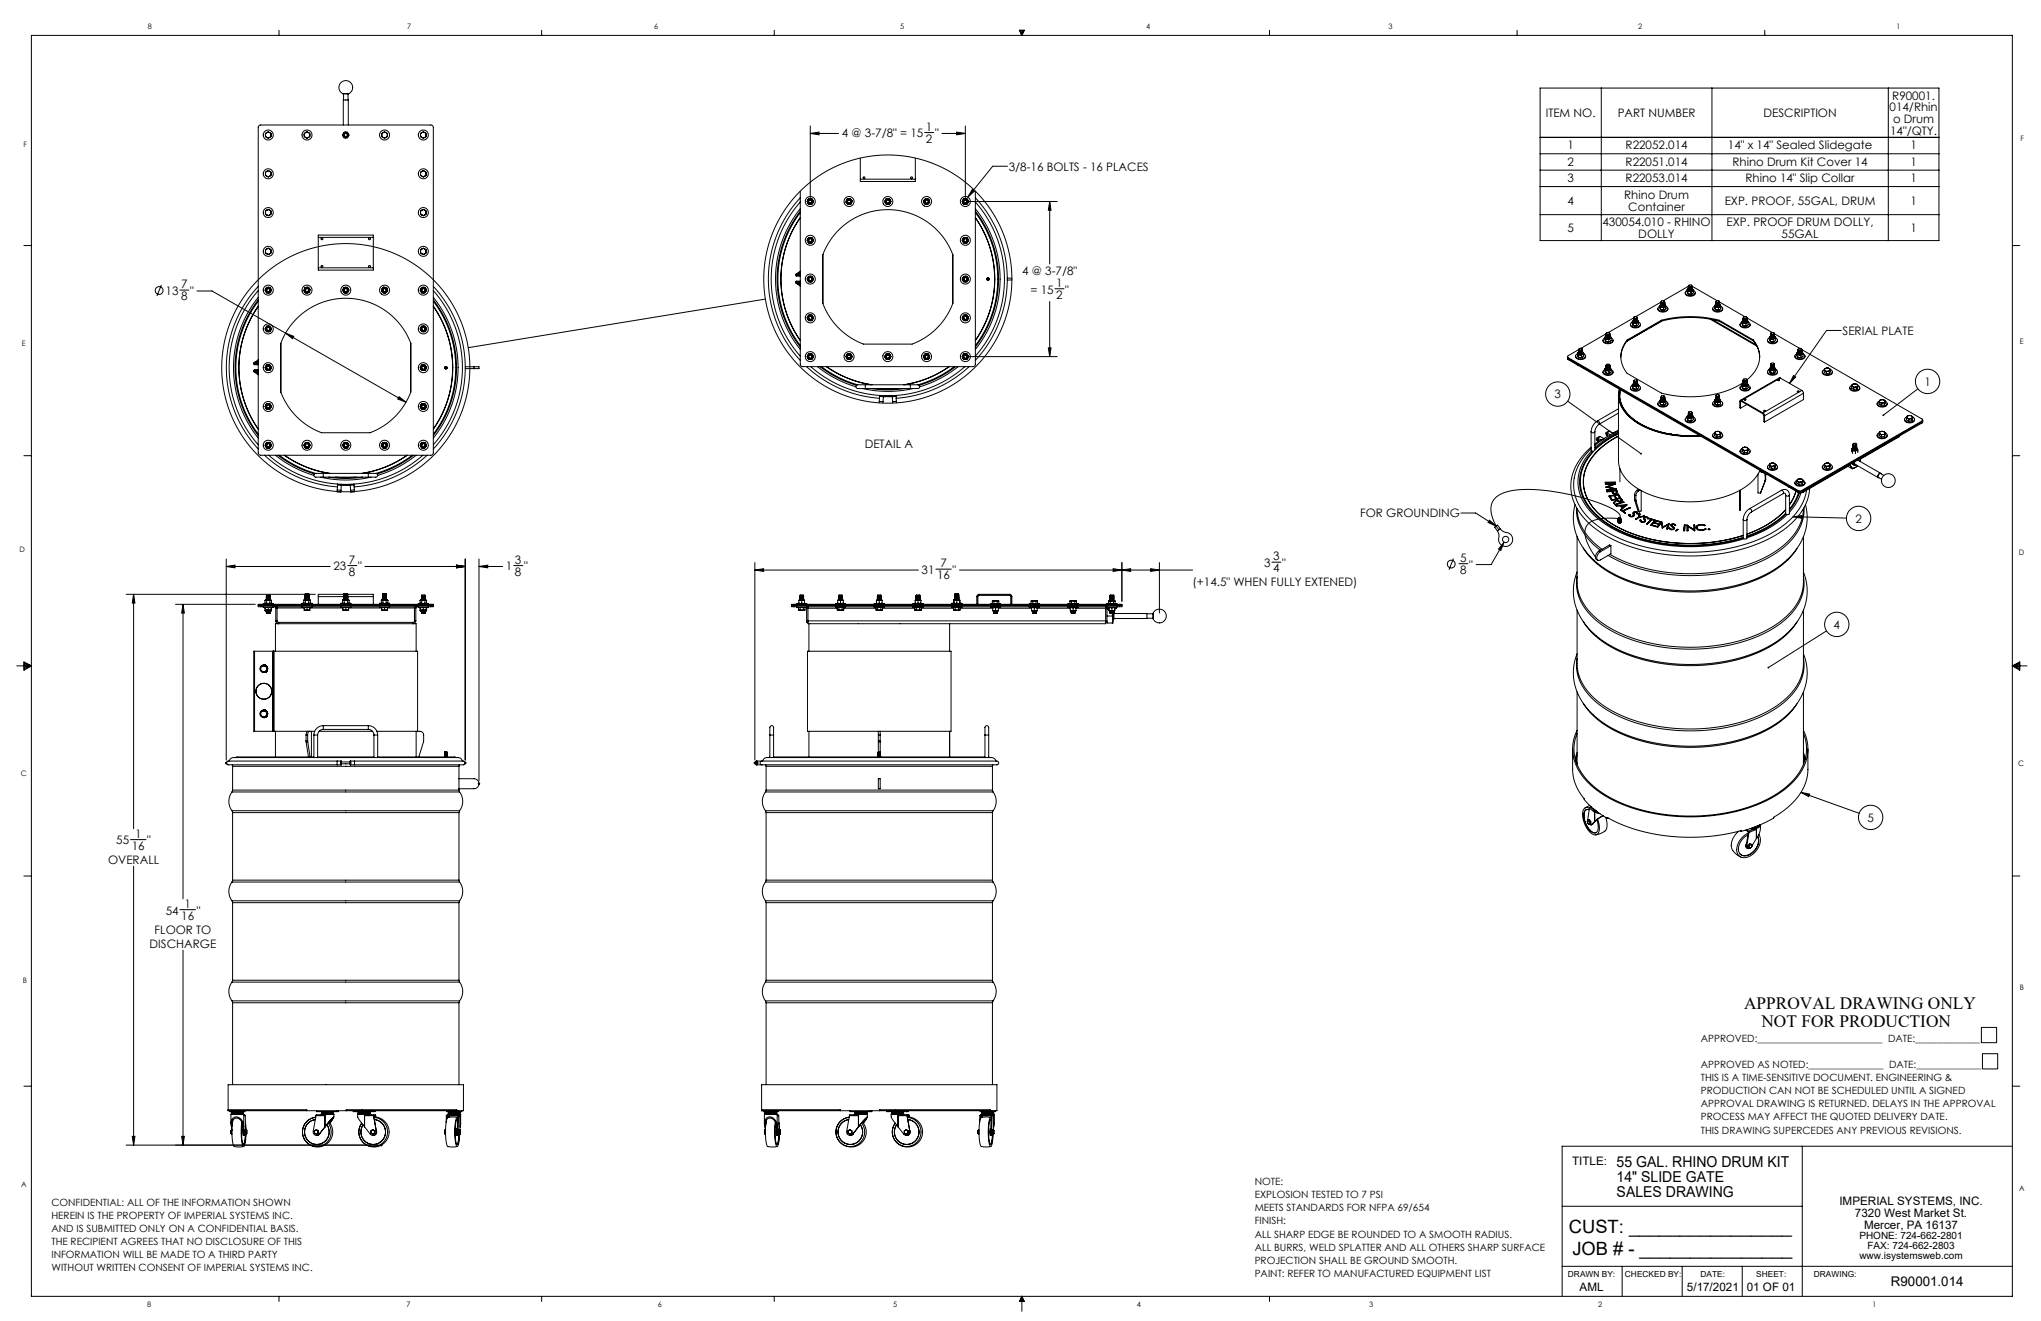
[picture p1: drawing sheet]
<svg xmlns="http://www.w3.org/2000/svg" width="864mm" height="559mm" viewBox="0 0 864 559" stroke-linecap="round" stroke-linejoin="round" font-family="sans-serif">
<defs><g id="words">
<g font-size="7.8">
<text x="663.9" y="521.4">CUST: ________________</text>
<text x="665.3" y="531">JOB # - _______________</text>
</g>
<g font-size="7.3">
<text x="738" y="426.8">APPROVAL DRAWING ONLY</text>
<text x="745.3" y="434.3">NOT FOR PRODUCTION</text>
</g>
<g font-size="6.3">
<text x="684" y="493.8">55 GAL. RHINO DRUM KIT</text>
<text x="684" y="500.2">14&quot; SLIDE GATE</text>
<text x="684" y="506.5">SALES DRAWING</text>
</g>
<text font-size="5.6" x="800.1" y="543.9">R90001.014</text>
<g font-size="4.9">
<text x="799.5" y="47.1">014/Rhin</text>
<text x="800.7" y="42.1">R90001.</text>
<text x="654.1" y="49.5">ITEM NO.</text>
<text x="684.5" y="49.5">PART NUMBER</text>
<text x="746.2" y="49.5">DESCRIPTION</text>
<text x="801" y="52">o Drum</text>
<text x="356.2" y="58.1">4 @ 3-7/8&quot; = 15</text>
<text x="391.8" y="55.3">1</text>
<text x="395.6" y="58.1">&quot;</text>
<text x="799.8" y="56.9">14&quot;/QTY.</text>
<text x="391.8" y="60.4">2</text>
<text x="663.2" y="63">1</text>
<text x="687.8" y="63">R22052.014</text>
<text x="731.1" y="63">14&quot; x 14&quot; Sealed Slidegate</text>
<text x="808.3" y="63">1</text>
<text x="663.2" y="70.4">2</text>
<text x="687.8" y="70.4">R22051.014</text>
<text x="733.1" y="70.4">Rhino Drum Kit Cover 14</text>
<text x="808.3" y="70.4">1</text>
<text x="426.8" y="72.3">3/8-16 BOLTS - 16 PLACES</text>
<text x="663.2" y="76.8">3</text>
<text x="687.8" y="76.8">R22053.014</text>
<text x="738.6" y="76.8">Rhino 14&quot; Slip Collar</text>
<text x="808.3" y="76.8">1</text>
<text x="663.2" y="86.7">4</text>
<text x="687.3" y="84.2">Rhino Drum</text>
<text x="689" y="89.2">Container</text>
<text x="729.8" y="86.7">EXP. PROOF, 55GAL, DRUM</text>
<text x="808.3" y="86.7">1</text>
<text x="678" y="95.7">430054.010 - RHINO</text>
<text x="730.6" y="95.7">EXP. PROOF DRUM DOLLY,</text>
<text x="663.2" y="98.1">5</text>
<text x="693.2" y="100.6">DOLLY</text>
<text x="753.8" y="100.6">55GAL</text>
<text x="808.3" y="98.1">1</text>
<text x="432.5" y="116.5">4 @ 3-7/8&quot;</text>
<text x="70.1" y="124.8">13</text>
<text x="76.6" y="122">7</text>
<text x="80.5" y="124.8">&quot;</text>
<text x="436" y="124.2">= 15</text>
<text x="446.9" y="121.4">1</text>
<text x="450.8" y="124.2">&quot;</text>
<text x="76.6" y="127">8</text>
<text x="446.9" y="126.5">2</text>
<text x="779.6" y="141.7">SERIAL PLATE</text>
<text x="814.2" y="163.1">1</text>
<text x="657.8" y="168.5">3</text>
<text x="365.9" y="189.6">DETAIL A</text>
<text x="575.5" y="218.9">FOR GROUNDING</text>
<text x="785.1" y="221.1">2</text>
<text x="147.7" y="238.5">7</text>
<text x="217.9" y="238.5">3</text>
<text x="534.9" y="239.9">3</text>
<text x="538.7" y="237.1">3</text>
<text x="542.5" y="239.9">&quot;</text>
<text x="617.9" y="237.7">5</text>
<text x="141.1" y="241.3">23</text>
<text x="147.7" y="243.6">8</text>
<text x="151.5" y="241.3">&quot;</text>
<text x="214.1" y="241.3">1</text>
<text x="217.9" y="243.6">8</text>
<text x="221.7" y="241.3">&quot;</text>
<text x="390" y="242.8">31</text>
<text x="396.5" y="245.1">16</text>
<text x="397.9" y="240">7</text>
<text x="403.1" y="242.8">&quot;</text>
<text x="538.7" y="242.1">4</text>
<text x="617.9" y="242.7">8</text>
<text x="621.7" y="240.5">&quot;</text>
<text x="504.6" y="248">(+14.5&quot; WHEN FULLY EXTENED)</text>
<text x="775.8" y="265.9">4</text>
<text x="790.2" y="347.6">5</text>
<text x="49.2" y="357.2">55</text>
<text x="55.8" y="359.5">16</text>
<text x="57.1" y="354.4">1</text>
<text x="62.3" y="357.2">&quot;</text>
<text x="45.7" y="365.4">OVERALL</text>
<text x="70.1" y="386.8">54</text>
<text x="76.7" y="389.1">16</text>
<text x="78" y="384.1">1</text>
<text x="83.2" y="386.8">&quot;</text>
<text x="65.4" y="395">FLOOR TO</text>
<text x="63.3" y="400.9">DISCHARGE</text>
<text x="665.2" y="492.6">TITLE:</text>
<text x="778.3" y="509.9">IMPERIAL SYSTEMS, INC.</text>
<text x="784.9" y="514.8">7320 West Market St.</text>
<text x="788.7" y="519.8">Mercer, PA 16137</text>
<text x="668.4" y="546.3">AML</text>
<text x="713.8" y="546.3">5/17/2021</text>
<text x="739.1" y="546.3">01 OF 01</text>
</g>
<g font-size="4.2">
<text x="719.7" y="440.7">APPROVED:_________________________ DATE:_____________</text>
<text x="719.7" y="451.8">APPROVED AS NOTED:_______________ DATE:_____________</text>
<text x="719.7" y="457.3">THIS IS A TIME-SENSITIVE DOCUMENT. ENGINEERING &amp;</text>
<text x="719.7" y="462.9">PRODUCTION CAN NOT BE SCHEDULED UNTIL A SIGNED</text>
<text x="719.7" y="468.4">APPROVAL DRAWING IS RETURNED. DELAYS IN THE APPROVAL</text>
<text x="719.7" y="474">PROCESS MAY AFFECT THE QUOTED DELIVERY DATE.</text>
<text x="719.7" y="479.5">THIS DRAWING SUPERCEDES ANY PREVIOUS REVISIONS.</text>
<text x="530.9" y="501.3">NOTE:</text>
<text x="530.9" y="506.8">EXPLOSION TESTED TO 7 PSI</text>
<text x="21.8" y="510.1">CONFIDENTIAL: ALL OF THE INFORMATION SHOWN</text>
<text x="21.8" y="515.6">HEREIN IS THE PROPERTY OF IMPERIAL SYSTEMS INC.</text>
<text x="530.9" y="512.4">MEETS STANDARDS FOR NFPA 69/654</text>
<text x="21.8" y="521.2">AND IS SUBMITTED ONLY ON A CONFIDENTIAL BASIS.</text>
<text x="530.9" y="517.9">FINISH:</text>
<text x="21.8" y="526.7">THE RECIPIENT AGREES THAT NO DISCLOSURE OF THIS</text>
<text x="530.9" y="523.5">ALL SHARP EDGE BE ROUNDED TO A SMOOTH RADIUS.</text>
<text x="786.8" y="524.2">PHONE: 724-662-2801</text>
<text x="21.8" y="532.3">INFORMATION WILL BE MADE TO A THIRD PARTY</text>
<text x="530.9" y="529">ALL BURRS, WELD SPLATTER AND ALL OTHERS SHARP SURFACE</text>
<text x="786.8" y="532.6">www.isystemsweb.com</text>
<text x="790.2" y="528.4">FAX: 724-662-2803</text>
<text x="21.8" y="537.8">WITHOUT WRITTEN CONSENT OF IMPERIAL SYSTEMS INC.</text>
<text x="530.9" y="534.6">PROJECTION SHALL BE GROUND SMOOTH.</text>
<text x="530.9" y="540.2">PAINT: REFER TO MANUFACTURED EQUIPMENT LIST</text>
</g>
<g font-size="3.5">
<text x="663.5" y="540.1">DRAWN BY:</text>
<text x="687.6" y="540.1">CHECKED BY:</text>
<text x="719.6" y="540.1">DATE:</text>
<text x="743.1" y="540.1">SHEET:</text>
<text x="767.5" y="540.1">DRAWING:</text>
</g>
<g font-size="3.2">
<text x="62.5" y="12.4">8</text>
<text x="172.3" y="12.3">7</text>
<text x="276.8" y="12.4">6</text>
<text x="380.9" y="12.4">5</text>
<text x="485" y="12.3">4</text>
<text x="587.5" y="12.4">3</text>
<text x="693.2" y="12.4">2</text>
<text x="802.4" y="12.4">1</text>
<text x="854.9" y="59.8">F</text>
<text x="9.9" y="62">F</text>
<text x="9.3" y="146.5">E</text>
<text x="854.7" y="145.5">E</text>
<text x="8.2" y="233.6">D</text>
<text x="854.3" y="234.9">D</text>
<text x="8.9" y="328.1">C</text>
<text x="853.9" y="324.1">C</text>
<text x="9.7" y="415.8">B</text>
<text x="854.6" y="418.6">B</text>
<text x="9" y="502">A</text>
<text x="854.3" y="503.9">A</text>
<text x="62.3" y="552.9">8</text>
<text x="172" y="552.9">7</text>
<text x="278.3" y="552.9">6</text>
<text x="377.9" y="552.8">5</text>
<text x="481" y="552.8">4</text>
<text x="579.3" y="552.8">3</text>
<text x="676.2" y="552.9">2</text>
<text x="792.4" y="552.8">1</text>
</g>
</g></defs>
<g fill="none" stroke="#000" stroke-width=".42">
<path d="M13.3 15h838.2v533.4h-838.2zM118.1 12.8v2.2M229.2 12.8v2.2M327.6 12.8v2.2M431.3 12.8h2.2l-1.1 2.2zM431.5 12.8l.9 2.2M432 12.8l.4 2.2M432.7 12.8l-.3 2.2M433 12.8l-.6 2.2M537.2 12.8v2.2M641.9 12.8v2.2M746.7 12.8v2.2"/>
<path d="M144.1 35.1a2.89 2.89 0 0 1 5 1.1 2.89 2.89 0 0 1-3.8 3.4 2.81 2.81 0 0 1-1.2-4.5zM145.4 39.6v2.7M147.3 39.6v2.7M651.7 37.3h168.7v64.5h-168.7zM677.5 37.3v64.5M724.4 37.3v64.5M799 37.3v64.5M109.6 53.2l.7-.3h72l1 .6 .1 138-.7 1-72.4 .1-.9-.7-.1-138zM112.3 57.1l.6 1M112.3 57.1v.7l.6 .3M112.9 58.1h1.2M112.9 56.1l-.6 1"/>
<path d="M112.9 56.1h1.2M112.9 56.1l.6-.4 .6 .4M112.9 56.1l-.6 .3v.7M112.9 58.1l.6 .4 .6-.4M114.1 56.1l.6 1M114.1 56.1l.6 .3v.7M114.7 57.1l-.6 1M114.7 57.1v.7l-.6 .3M128.7 57.1l.6 1M128.7 57.1v.7l.6 .3M129.3 58.1h1.2M129.3 56.1l-.6 1"/>
<path d="M129.3 56.1h1.2M129.3 56.1l.6-.4 .6 .4M129.3 56.1l-.6 .3v.7M129.3 58.1l.6 .4 .6-.4M130.5 56.1l.6 1M130.5 56.1l.6 .3v.7M131.1 57.1l-.6 1M131.1 57.1v.7l-.6 .3M145.3 52.9v-10.6h2.1v10.6M145.3 57.7l1 .6M145.3 57.7l.3 .6h.7M145.3 56.5v1.2"/>
<path d="M145.3 56.5l-.4 .6 .4 .6M146.3 55.9h-.7l-.3 .6M146.3 55.9l-1 .6M146.3 55.9l1.1 .6M146.3 55.9h.7l.4 .6M147.3 57.7l-1 .6M147.3 57.7l-.3 .6h-.7M147.4 56.5l-.1 1.2M147.4 56.5l.3 .6-.4 .6M161.5 57.1l.6 1M161.5 57.1v.7l.6 .3M162.1 56.1l.6-.4 .6 .4"/>
<path d="M162.1 56.1h1.2M162.1 58.1h1.2M162.1 56.1l-.6 1M162.1 56.1l-.6 .3v.7M162.1 58.1l.6 .4 .6-.4M163.3 56.1l.6 1M163.3 56.1l.6 .3v.7M163.9 57.1l-.6 1M163.9 57.1v.7l-.6 .3M177.9 57.1l.6 1M177.9 57.1v.7l.6 .3M178.5 56.1l.6-.4 .6 .4"/>
<path d="M178.5 56.1h1.2M178.5 58.1h1.2M178.5 56.1l-.6 1M178.5 56.1l-.6 .3v.7M178.5 58.1l.6 .4 .6-.4M179.7 56.1l.6 1M179.7 56.1l.6 .3v.7M180.3 57.1l-.6 1M180.3 57.1v.7l-.6 .3M342.8 53.3v30.7M342.8 56.5h12.1M342.8 56.5l3.8-.6v1.1z"/>
<path d="M391.3 56.1h3.8M398.5 56.5h10M404.8 55.9l3.7 .6-3.7 .5zM408.5 53.3v30.7M651.7 58.1h168.7M112.3 73.5l.6 1M112.3 73.5v.7l.6 .3M112.9 72.5l.6-.4 .6 .4M112.9 72.5h1.2M112.9 74.5h1.2M112.9 72.5l-.6 1M112.9 72.5l-.6 .3v.7"/>
<path d="M112.9 74.5l.6 .4 .6-.4M114.1 72.5l.6 .3v.7M114.1 72.5l.6 1M114.7 73.5l-.6 1M114.7 73.5v.7l-.6 .3M177.9 73.5l.6 1M177.9 73.5v.7l.6 .3M178.5 72.5l.6-.4 .6 .4M178.5 72.5h1.2M178.5 74.5h1.2M178.5 72.5l-.6 1M178.5 72.5l-.6 .3v.7"/>
<path d="M178.5 74.5l.6 .4 .6-.4M179.7 72.5l.6 1M179.7 72.5l.6 .3v.7M180.3 73.5l-.6 1M180.3 73.5v.7l-.6 .3M364 75.8v1h23.3v-1M364 75.8h23.3M364 66.9v8.9M387.3 66.9v8.9M426.3 70.3h-6.3l-10.5 13.1M651.7 65h168.7M651.7 72h168.7"/>
<path d="M651.7 78.9h168.7M112.3 89.9l.6 1.1M112.3 89.9v.7l.6 .4M112.9 91h1.2M112.9 88.9l-.6 1M112.9 88.9h1.2M112.9 88.9l.6-.4 .6 .4M112.9 88.9l-.6 .3v.7M112.9 91l.6 .3 .6-.3M114.1 88.9l.6 1M114.1 88.9l.6 .3v.7M114.7 89.9l-.6 1.1"/>
<path d="M114.7 89.9v.7l-.6 .4M177.9 89.9l.6 1.1M177.9 89.9v.7l.6 .4M178.5 91h1.2M178.5 88.9l-.6 1M178.5 88.9h1.2M178.5 88.9l.6-.4 .6 .4M178.5 88.9l-.6 .3v.7M178.5 91l.6 .3 .6-.3M179.7 88.9l.6 .3v.7M179.7 88.9l.6 1M180.3 89.9l-.6 1.1"/>
<path d="M180.3 89.9v.7l-.6 .4M338.6 83.7a50.5 50.5 0 0 0 0 68.7M338.6 92.1a45.2 45.2 0 0 0 0 51.9M338.6 85.4a49.4 49.4 0 0 0 0 65.3M338.6 80.9v73.1l.3 .8 .8 .3h71.9l.8-.3 .3-.8v-73.1M338.6 92a45.3 45.3 0 0 0 0 52.1M338.6 89.9a46.5 46.5 0 0 0 0 56.3M338.6 89.4a46.9 46.9 0 0 0 0 57.3M338.6 88.3a47.5 47.5 0 0 0 0 59.5M341.8 84.6l-.3 .6 .3 .6M341.8 84.6v1.2M341.8 85.8l.4 .6h.6"/>
<path d="M341.8 85.8l1 .6M342.8 84.1h-.6l-.4 .5M342.8 84.1l-1 .5M342.8 84.1h.7l.4 .5M342.8 84.1l1.1 .5M343.9 84.6v1.2M343.9 85.8l-1.1 .6M343.9 85.8l-.4 .6h-.7M343.9 84.6l.3 .6-.3 .6M358.1 84.9l.3 1.1M358.1 84.9l-.2 .6 .5 .5M358.4 86l1.1 .4"/>
<path d="M358.4 86l.4 .5 .7-.1M359 84.1l-.9 .8M359 84.1l-.7 .1-.2 .7M359 84.1l1.1 .4M359 84.1l.7-.2 .4 .6M360.1 84.5l.3 1.1M360.1 84.5l.5 .5-.2 .6M360.4 85.6l-.2 .7-.7 .1M360.4 85.6l-.9 .8M374.6 84.7v1.2M374.6 84.7l-.3 .6 .3 .6M374.6 85.9l1.1 .5"/>
<path d="M374.6 85.9l.4 .6 .7-.1M375.6 84.1l-1 .6M375.6 84.1h-.7l-.3 .6M375.6 84.1l1.1 .5M375.6 84.1l.7-.1 .4 .6M376.7 84.6v1.2M376.7 84.6l.3 .6-.3 .6M376.7 85.8l-1 .6M376.7 85.8l-.3 .6h-.7M390.9 85.6l.9 .8M390.9 85.6l.2 .6 .7 .2M391.2 84.4l-.5 .5 .2 .7"/>
<path d="M391.2 84.4l-.3 1.2M392.3 84.1l-1.1 .3M392.3 84.1l-.6-.2-.5 .5M392.3 84.1l.9 .8M392.3 84.1l.7 .2 .2 .6M392.9 86.1l-1.1 .3M392.9 86.1l-.5 .5-.6-.2M393.2 84.9l-.3 1.2M393.2 84.9l.2 .7-.5 .5M407.4 84.6l-.3 .6 .3 .6M407.4 84.6v1.2M407.4 85.8l.4 .6h.7"/>
<path d="M407.4 85.8l1.1 .6M408.5 84.1h.7l.3 .5M408.5 84.1l1 .5M408.5 84.1h-.7l-.4 .5M408.5 84.1l-1.1 .5M409.5 84.6v1.2M409.5 85.8l-1 .6M409.5 85.8l-.3 .6h-.7M409.5 84.6l.3 .6-.3 .6M409.7 85.2h37.6M411.4 80.2l.9 .7-2.8 2.5zM412.7 83.7a50.5 50.5 0 0 1 0 68.7"/>
<path d="M412.7 92.1a45.2 45.2 0 0 1 8.2 26M412.7 85.4a49.4 49.4 0 0 1 0 65.3M412.7 92a45.3 45.3 0 0 1 8.2 26.1M412.7 89.9a46.5 46.5 0 0 1 0 56.3M412.7 89.4a46.9 46.9 0 0 1 0 57.3M412.7 88.3a47.5 47.5 0 0 1 0 59.5M444.2 85.2v26.5M444.2 85.2l.5 3.7h-1.1zM651.7 90.8h168.7M10.1 103.9h3.2M112.3 106.3l.6 1.1M112.3 106.3v.7l.6 .4"/>
<path d="M112.9 107.4h1.2M112.9 105.3l-.6 1M112.9 105.3h1.2M112.9 105.3l.6-.3 .6 .3M112.9 105.3l-.6 .3v.7M112.9 107.4l.6 .3 .6-.3M114.1 105.3l.6 .3v.7M114.1 105.3l.6 1M114.7 106.3l-.6 1.1M114.7 106.3v.7l-.6 .4M134.7 113.3v1h23.3v-1M134.7 100.4v-1h23.3v1"/>
<path d="M134.7 100.4v12.9M134.7 113.3h23.3M134.7 100.4h23.3M158 100.4v12.9M177.9 106.3l.6 1.1M177.9 106.3v.7l.6 .4M178.5 107.4h1.2M178.5 105.3l-.6 1M178.5 105.3h1.2M178.5 105.3l.6-.3 .6 .3M178.5 105.3l-.6 .3v.7M178.5 107.4l.6 .3 .6-.3"/>
<path d="M179.7 105.3l.6 .3v.7M179.7 105.3l.6 1M180.3 106.3l-.6 1.1M180.3 106.3v.7l-.6 .4M337 116.5h.1M337 119.3h.1M337.1 119.2l-.1 .5h1.6M337.1 119.2h1.5M337.1 116.1v.4l1.5 .1M337.1 116.1h1.5M337.1 116l-.1 .1M337.7 115.5l.1 .3"/>
<path d="M337.7 115.5h.9M337.8 120l-.1 .3M338.6 114.7l-.9 .8M338.6 118.9h-1.7l-.2 .7 .3 .4h1.6M338.6 115.8h-1.6l-.3 .7 .3 .3h1.6M341.8 117.5l-.3 .6 .3 .5M341.8 117.5v1.1M341.8 118.6l.4 .6h.6M341.8 118.6l1 .6M341.8 101.1l-.3 .5 .3 .6M341.8 101.1v1.1M341.8 102.2l1 .6"/>
<path d="M341.8 102.2l.4 .6h.6M342.8 116.9h-.6l-.4 .6M342.8 116.9l-1 .6M342.8 116.9h.7l.4 .6M342.8 116.9l1.1 .6M342.8 100.5h.7l.4 .6M342.8 100.5l1.1 .6M342.8 100.5l-1 .6M342.8 100.5h-.6l-.4 .6M343.9 117.5v1.1M343.9 118.6l-1.1 .6M343.9 118.6l-.4 .6h-.7"/>
<path d="M343.9 117.5l.3 .6-.3 .5M343.9 101.1l.3 .5-.3 .6M343.9 101.1v1.1M343.9 102.2l-1.1 .6M343.9 102.2l-.4 .6h-.7M348.2 107.7v20.7M403.1 107.7v20.7M403.2 107.8a29.4 29.4 0 0 0-27.5-19.1 29.4 29.4 0 0 0-27.6 19.1v20.5a29.4 29.4 0 0 0 17.3 17.3h20.5a29.4 29.4 0 0 0 17.3-17.3M407.4 117.5l-.3 .6 .3 .5M407.4 117.5v1.1M407.4 118.6l.4 .6h.7M407.4 118.6l1.1 .6"/>
<path d="M407.4 101.1l-.3 .5 .3 .6M407.4 101.1v1.1M407.4 102.2l1.1 .6M407.4 102.2l.4 .6h.7M408.5 116.9h.7l.3 .6M408.5 116.9l1 .6M408.5 116.9l-1.1 .6M408.5 116.9h-.7l-.4 .6M408.5 100.5h.7l.3 .6M408.5 100.5l1 .6M408.5 100.5l-1.1 .6M408.5 100.5h-.7l-.4 .6"/>
<path d="M409.5 118.6l-.3 .6h-.7M409.5 118.6l-1 .6M409.5 117.5v1.1M409.5 117.5l.3 .6-.3 .5M409.5 101.1v1.1M409.5 102.2l-1 .6M409.5 101.1l.3 .5-.3 .6M409.5 102.2l-.3 .6h-.7M417.7 117.7a.5 .5 0 0 1 .8 .2 .5 .5 0 0 1-.5 .7l.4-.6-.1 .3a.43 .43 0 0 1-.6 .1 .43 .43 0 0 1 0-.7zM418.4 118.4a.53 .53 0 0 0-.2-.8 .53 .53 0 0 0-.7 .3 .53 .53 0 0 0 .5 .7M420.9 118.1a45.2 45.2 0 0 1-8.2 25.9M420.9 118.1a45.3 45.3 0 0 1-8.2 26"/>
<path d="M426.2 117.7h2M426.2 118.4h2M851.5 103.9h3.2M68.3 120.5l-1.9 4.7M76.1 122.7h3.8M83.3 123.1h6.4l82.1 47M109.3 121.1a50.5 50.5 0 0 0 0 68.8M109.3 129.6a45.2 45.2 0 0 0 0 51.8M109.3 122.9a49.4 49.4 0 0 0 0 65.2M109.3 129.5a45.3 45.3 0 0 0 0 52.1M109.3 127.4a46.5 46.5 0 0 0 0 56.3M109.3 126.8a46.9 46.9 0 0 0 0 57.4"/>
<path d="M109.3 125.8a47.5 47.5 0 0 0 0 59.5M112.5 122.1l-.4 .6 .4 .6M112.5 122.1v1.2M112.5 123.3l.3 .6h.7M112.5 123.3l1 .6M112.5 138.5l-.4 .6 .4 .6M112.5 138.5v1.2M112.5 139.7l1 .6M112.5 139.7l.3 .6h.7M113.5 121.5h-.7l-.3 .6M113.5 121.5l-1 .6M113.5 121.5h.7l.3 .6"/>
<path d="M113.5 121.5l1 .6M113.5 137.9h.7l.3 .6M113.5 137.9l1 .6M113.5 137.9l-1 .6M113.5 137.9h-.7l-.3 .6M114.5 122.1v1.2M114.5 123.3l-1 .6M114.5 123.3l-.3 .6h-.7M114.5 122.1l.4 .6-.4 .6M114.5 138.5l.4 .6-.4 .6M114.5 138.5v1.2M114.5 139.7l-1 .6"/>
<path d="M114.5 139.7l-.3 .6h-.7M128.8 122.4l.2 1.1M128.8 122.4l-.2 .6 .4 .5M129 123.5l1.1 .4M129 123.5l.5 .5 .6-.1M129.7 121.6l-.9 .8M129.7 121.6l-.7 .1-.2 .7M129.7 121.6l1.1 .3M129.7 121.6l.6-.2 .5 .5M130.8 121.9l.2 1.2M130.8 121.9l.5 .6-.3 .6M131 123.1l-.2 .7-.7 .1"/>
<path d="M131 123.1l-.9 .8M145.3 122.2v1.2M145.3 122.2l-.4 .6 .4 .6M145.3 123.4l1.1 .5M145.3 123.4l.4 .5h.7M146.3 121.5l-1 .7M146.3 121.5l-.7 .1-.3 .6M146.3 121.5l1 .6M146.3 121.5h.7l.3 .6M147.3 122.1l.1 1.2M147.3 122.1l.4 .6-.3 .6M147.4 123.3l-1 .6"/>
<path d="M147.4 123.3l-.4 .6h-.6M161.6 123.1l.8 .8M161.6 123.1l.2 .6 .6 .2M161.9 121.9l-.5 .5 .2 .7M161.9 121.9l-.3 1.2M163 121.6l-1.1 .3M163 121.6l-.7-.2-.4 .5M163 121.6l.9 .8M163 121.6l.7 .1 .2 .7M163.6 123.6l-1.2 .3M163.6 123.6l-.5 .4-.7-.1M163.9 122.4l-.3 1.2"/>
<path d="M163.9 122.4l.2 .7-.5 .5M178.1 138.5l-.4 .6 .4 .6M178.1 138.5v1.2M178.1 139.7l1 .6M178.1 139.7l.3 .6h.7M178.1 122.1l-.4 .6 .4 .6M178.1 122.1v1.2M178.1 123.3l.3 .6h.7M178.1 123.3l1 .6M179.1 137.9h.7l.4 .6M179.1 137.9l1.1 .6M179.1 137.9l-1 .6"/>
<path d="M179.1 137.9h-.7l-.3 .6M179.1 121.5h.7l.4 .6M179.1 121.5l1.1 .6M179.1 121.5h-.7l-.3 .6M179.1 121.5l-1 .6M180.2 138.5v1.2M180.2 139.7l-1.1 .6M180.2 138.5l.3 .6-.3 .6M180.2 139.7l-.4 .6h-.7M180.2 122.1v1.2M180.2 123.3l-1.1 .6M180.2 123.3l-.4 .6h-.7"/>
<path d="M180.2 122.1l.3 .6-.3 .6M183.4 121.1a50.5 50.5 0 0 1 0 68.8M183.4 129.6a45.2 45.2 0 0 1 0 51.8M183.4 122.9a49.4 49.4 0 0 1 0 65.2M183.4 129.5a45.3 45.3 0 0 1 0 52.1M183.4 127.4a46.5 46.5 0 0 1 0 56.3M183.4 126.8a46.9 46.9 0 0 1 0 57.4M183.4 125.8a47.5 47.5 0 0 1 0 59.5M323.9 126.5l-125.8 20.6M337.7 120.3l.9 .7M337.7 120.3h.9M341.8 133.9l-.3 .6 .3 .6"/>
<path d="M341.8 133.9v1.2M341.8 135.1l1 .5M341.8 135.1l.4 .5h.6M342.8 133.3h-.6l-.4 .6M342.8 133.3l-1 .6M342.8 133.3h.7l.4 .6M342.8 133.3l1.1 .6M343.9 133.9v1.2M343.9 135.1l-1.1 .5M343.9 133.9l.3 .6-.3 .6M343.9 135.1l-.4 .5h-.7M407.4 133.9l-.3 .6 .3 .6"/>
<path d="M407.4 133.9v1.2M407.4 135.1l1.1 .5M407.4 135.1l.4 .5h.7M408.5 133.3h.7l.3 .6M408.5 133.3l1 .6M408.5 133.3l-1.1 .6M408.5 133.3h-.7l-.4 .6M409.5 133.9l.3 .6-.3 .6M409.5 133.9v1.2M409.5 135.1l-1 .5M409.5 135.1l-.3 .5h-.7M444.2 127.5v23.4"/>
<path d="M446.4 122.2h3.8M689.9 137.2a2.36 2.36 0 0 0 1.9 1.6 2.36 2.36 0 0 0 2.3-1v-.6M690.7 136l.3 1.6M690.7 136l.1 .2M690.8 136.2l.9 .5M690.8 136.2l.2 .5M691 137.6l.7 .3M691 136.7v.9M691.2 135.6l-.4 .6M691.2 135.6l-.5 .4M691.2 134.6l.9 .5 .7-.5M691.2 135.5l.9 .4 .7-.4"/>
<path d="M691.2 135.7l.9 .5 .7-.5M691.2 135.9l.9 .5 .7-.5M691.2 135.5h.1M691.2 135.7h.1M691.2 135.9h.1M691.2 136l.3 .4 .6 .1 .7-.5M691.2 136l.8 .5 .8-.5M691.2 134.7l.7 .6 .9-.4-.9 .4zM691.2 134.9l.7 .6 .9-.4-.9 .4zM691.2 135.1l.7 .6 .9-.4-.9 .4zM691.2 135.4l.3 .4 .6 .1 .7-.5M691.2 135.6l.3 .4 .6 .1 .7-.5"/>
<path d="M691.2 135.8l.3 .4 .6 .1 .7-.5M691.3 137.7v.1M691.3 137.8l.4 .1M691.4 134.1l.3-.1a.47 .47 0 0 1 .6-.1 .47 .47 0 0 1 .1 .6l-.1 .1a.53 .53 0 0 1-.6 .1 .53 .53 0 0 1-.3-.6zM691.5 134a.48 .48 0 0 0-.2 .7 .48 .48 0 0 0 .7 .2 .49 .49 0 0 0 .7-.2 .49 .49 0 0 0-.3-.7M691.7 136.7h-.7M691.7 136.7l.7 .2M692.4 137.8l-.7 .1M692.4 136.9v.9M692.7 137.8l-1 .1M692.7 137.8h.1M692.8 135.5l.3 .4"/>
<path d="M692.8 134.5l-.7 .5-.6-.1-.3-.4-10.6 6.1M692.8 135.5h.1M692.8 135.7h.1M692.8 135.9h.1M692.8 136.5l-1.1 .2M692.8 136.5l-.4 .4M693.1 135.9l-.3 .6M693.1 135.9l.2 .5M693.3 136.2a1.11 1.11 0 0 1 .8 1.4 1.11 1.11 0 0 1-1.4 .8h-.7a1.37 1.37 0 0 1-1.6-.2 1.37 1.37 0 0 1-.3-1.6l.6-.3M693.3 136.4v.9l-.9 .5M693.3 136.4l-.5 .1M701.5 130.5a2.36 2.36 0 0 0 1.9 1.6 2.36 2.36 0 0 0 2.3-1v-.6"/>
<path d="M702.3 129.3l.3 1.6M702.3 129.3l.1 .2M702.4 129.5l.9 .5M702.4 129.5l.2 .5M702.6 130.9l.7 .3M702.6 130v.9M702.8 128.9l-.4 .6M702.8 128.9l-.5 .4M702.8 127.9l.9 .5 .7-.5M702.8 128.1l.9 .5 .7-.5M702.8 128.4l.9 .4 .7-.4M702.8 128.6l.9 .4 .7-.4"/>
<path d="M702.8 128.8l.9 .4 .7-.4M702.8 129l.9 .5 .7-.5M702.8 129.2l.9 .5 .7-.5M702.8 127.9h.1M702.8 128.1h.1M702.8 128.3v.1M702.8 128.5v.1M702.8 128.8h.1M702.8 129h.1M702.8 129.2h.1M702.8 128.8v.1M702.8 129.3l.3 .4 .6 .1 .7-.5"/>
<path d="M702.8 129.3l.8 .5 .8-.5M702.8 128l.3 .5 .6 .1 .7-.6M702.8 128.2l.3 .5 .6 .1 .7-.6M702.8 128.5l.3 .4 .6 .1 .7-.5M702.8 128.7l.3 .4 .6 .1 .7-.5M702.8 128.9l.3 .4 .6 .1 .7-.5M702.8 129.1l.3 .4 .6 .1 .7-.5M702.9 131.1h.1M702.9 131.1l.4 .1M703 135.5a49.3 49.3 0 0 1 24.4 0M703 135.5v.3a49.3 49.3 0 0 1 24.4 0M703 135.5l-14.5 8.3"/>
<path d="M703 127.4l.3-.1a.47 .47 0 0 1 .6-.1 .47 .47 0 0 1 .1 .6l-.1 .1a.53 .53 0 0 1-.6 .1 .53 .53 0 0 1-.3-.6zM703.1 127.3a.48 .48 0 0 0-.2 .7 .48 .48 0 0 0 .7 .2 .49 .49 0 0 0 .7-.2 .49 .49 0 0 0-.3-.7M703.2 135.8l-14.8 8.5M703.3 130h-.7M703.3 130l.7 .2M703.8 127.2l10.6-6.1 .3 .4 .6 .2 .7-.6 10.6 6.1M704 131.1l-.7 .1M704 130.2v.9M704.3 131.1l-1 .1M704.3 131.1h.1M704.4 128.8l.3 .4M704.4 127.8l-.7 .5-.6-.1-.3-.4-10.6 6.1"/>
<path d="M704.4 127.9h.1M704.4 128.1h.1M704.4 128.3v.1M704.4 128.5v.1M704.4 128.8h.1M704.4 129h.1M704.4 129.2h.1M704.4 129.8l-1.1 .2M704.4 129.8l-.4 .4M704.7 129.2l-.3 .6M704.7 129.2l.2 .5M704.9 129.5a1.11 1.11 0 0 1 .8 1.4 1.11 1.11 0 0 1-1.4 .8h-.8a1.37 1.37 0 0 1-1.5-.2 1.37 1.37 0 0 1-.3-1.6l.6-.3"/>
<path d="M704.9 129.7v.9l-.9 .5M704.9 129.7l-.5 .1M713.1 123.8a2.36 2.36 0 0 0 1.9 1.6 2.36 2.36 0 0 0 2.3-1v-.6M713.9 122.6l.3 1.6M713.9 122.6l.1 .2M714 122.8l.9 .5M714 122.8l.2 .5M714.2 124.2l.7 .3M714.2 123.3v.9M714.4 122.2l-.4 .6M714.4 122.2l-.5 .4M714.4 122.2a.92 .92 0 0 0 .8 .5 .92 .92 0 0 0 .9-.5l.2 .3"/>
<path d="M714.4 121.2l.9 .5 .7-.5M714.4 121.4l.9 .5 .7-.5M714.4 121.7l.9 .4 .7-.4M714.4 121.9l.9 .4 .7-.4M714.4 122.1l.9 .5 .7-.5M714.4 122.3l.9 .5 .7-.5M714.4 122.5l.9 .5 .7-.5M714.4 121.2h.1M714.4 121.4h.1M714.4 121.6v.1M714.4 121.8v.1M714.4 122.1h.1"/>
<path d="M714.4 122.3h.1M714.4 122.5h.1M714.4 122.6l.8 .5 .8-.4-.9 .4zM714.4 121.3l.3 .5 .6 .1 .7-.6M714.4 121.5l.3 .5 .6 .1 .7-.6M714.4 121.8l.3 .4 .6 .1 .7-.5M714.4 122l.3 .4 .6 .1 .7-.5M714.4 122.4l.3 .4 .6 .1 .7-.5M714.5 124.4l.4 .1M714.6 120.7l.3-.1a.47 .47 0 0 1 .6-.1 .47 .47 0 0 1 .1 .7h-.1a.53 .53 0 0 1-.6 .1 .53 .53 0 0 1-.3-.6zM714.7 120.6a.48 .48 0 0 0-.2 .7 .48 .48 0 0 0 .7 .2 .49 .49 0 0 0 .7-.2 .49 .49 0 0 0-.3-.7M714.9 123.3h-.7"/>
<path d="M714.9 123.3l.6 .2M715.5 124.4l-.6 .1M715.5 123.5v.9M715.9 124.4l-1 .1M716 122.1l.3 .4M716 121.2h.1M716 121.4h.1M716 121.6v.1M716 121.8v.1M716 122.1h.1M716 122.3h.1M716 122.5h.1"/>
<path d="M716 123.1l-1.1 .2M716 123.1l-.5 .4M716.3 122.5l-.3 .6M716.3 122.5l.2 .5M716.5 122.9a1.11 1.11 0 0 1 .8 1.3 1.11 1.11 0 0 1-1.4 .8h-.8a1.37 1.37 0 0 1-1.5-.2 1.37 1.37 0 0 1-.3-1.6l.6-.3M716.5 123v.9l-1 .5M716.5 123l-.5 .1M723.6 135l19.7 11.4M724.5 135.2l18.5 10.6M724.7 130.5a2.36 2.36 0 0 0 1.9 1.6 2.36 2.36 0 0 0 2.3-1v-.6M725.5 129.3l.3 1.6M725.5 129.3l.1 .2"/>
<path d="M725.6 129.5l.9 .5M725.6 129.5l.2 .5M725.8 130.9l.7 .3M725.8 130v.9M726 128.9l-.4 .6M726 128.9l-.5 .4M726 127.9l.9 .5 .7-.5M726 128.1l.9 .5 .7-.5M726 128.4l.9 .4 .7-.4M726 128.6l.9 .4 .7-.4M726 128.8l.9 .4 .7-.4M726 129l.9 .5 .7-.5"/>
<path d="M726 129.2l.9 .5 .7-.5M726 127.9h.1M726 128.1h.1M726 128.3v.1M726 128.5v.1M726 128.8h.1M726 129h.1M726 129.2h.1M726 128.8v.1M726 129.3l.3 .4 .6 .1 .7-.5M726 129.3l.8 .5 .8-.5M726 128l.3 .5 .6 .1 .7-.6"/>
<path d="M726 128.2l.3 .5 .6 .1 .7-.6M726 128.5l.3 .4 .6 .1 .7-.5M726 128.7l.3 .4 .6 .1 .7-.5M726 128.9l.3 .4 .6 .1 .7-.5M726 129.1l.3 .4 .6 .1 .7-.5M726 127.8l.3 .4 .6 .1 .7-.5 10.6 6.1M726.1 131.1h.1M726.1 131.1l.4 .1M726.2 127.4l.3-.1a.47 .47 0 0 1 .6-.1 .47 .47 0 0 1 .1 .6l-.1 .1a.53 .53 0 0 1-.6 .1 .53 .53 0 0 1-.3-.6zM726.3 127.3a.48 .48 0 0 0-.2 .7 .48 .48 0 0 0 .7 .2 .49 .49 0 0 0 .7-.2 .49 .49 0 0 0-.3-.7M726.5 130h-.7M726.5 130l.6 .2"/>
<path d="M727.1 131.1l-.6 .1M727.1 130.2v.9M727.4 135.5l14.5 8.3M727.4 135.5v.3M727.4 135.8l14.5 8.4M727.5 131.1l-1 .1M727.5 131.1h.1M727.6 128.8l.3 .4M727.6 127.9h.1M727.6 128.1h.1M727.6 128.3v.1M727.6 128.5v.1"/>
<path d="M727.6 128.8h.1M727.6 129h.1M727.6 129.2h.1M727.6 129.8l-1.1 .2M727.6 129.8l-.5 .4M727.9 129.2l-.3 .6M727.9 129.2l.2 .5M728.1 129.5a1.11 1.11 0 0 1 .8 1.4 1.11 1.11 0 0 1-1.4 .8h-.8a1.37 1.37 0 0 1-1.5-.2 1.37 1.37 0 0 1-.3-1.6l.6-.3M728.1 129.7v.9l-1 .5M728.1 129.7l-.5 .1M736.3 137.2a2.36 2.36 0 0 0 1.9 1.6 2.36 2.36 0 0 0 2.3-1v-.6M737.1 136l.3 1.6"/>
<path d="M737.1 136l.1 .2M737.2 136.2l.9 .5M737.2 136.2l.2 .5M737.4 137.6l.7 .3M737.4 136.7v.9M737.6 135.6l-.4 .6M737.6 135.6l-.5 .4M737.6 134.6l.9 .5 .7-.5M737.6 135.5l.9 .4 .7-.4M737.6 135.7l.9 .5 .7-.5M737.6 135.9l.9 .5 .7-.5M737.6 135.5h.1"/>
<path d="M737.6 135.7h.1M737.6 135.9h.1M737.6 135.5v.1M737.6 136l.3 .4 .6 .1 .7-.5M737.6 136l.8 .5 .8-.5M737.6 134.7l.7 .6 .9-.4-.9 .4zM737.6 134.9l.7 .6 .9-.4-.9 .4zM737.6 135.1l.7 .6 .9-.4-.9 .4zM737.6 135.4l.3 .4 .6 .1 .7-.5M737.6 135.6l.3 .4 .6 .1 .7-.5M737.6 135.8l.3 .4 .6 .1 .7-.5M737.6 134.5l.3 .4 .6 .1 .7-.5 10.6 6.1"/>
<path d="M737.7 137.7l.4 .2M737.8 134.1l.3-.1a.47 .47 0 0 1 .6-.1 .47 .47 0 0 1 .1 .6l-.1 .1a.53 .53 0 0 1-.6 .1 .53 .53 0 0 1-.3-.6zM737.9 134a.48 .48 0 0 0-.2 .7 .48 .48 0 0 0 .7 .2 .49 .49 0 0 0 .7-.2 .49 .49 0 0 0-.3-.7M738.1 136.7h-.7M738.1 136.7l.6 .2M738.7 137.8l-.6 .1M738.7 136.9v.9M739.1 137.8l-1 .1M739.1 137.8h.1M739.2 135.5l.3 .4M739.2 135.5h.1M739.2 135.7h.1"/>
<path d="M739.2 135.9h.1M739.2 136.5l-1.1 .2M739.2 136.5l-.5 .4M739.5 135.9l-.3 .6M739.5 135.9l.2 .5M739.7 136.2a1.11 1.11 0 0 1 .8 1.4 1.11 1.11 0 0 1-1.4 .8h-.8a1.37 1.37 0 0 1-1.5-.2 1.37 1.37 0 0 1-.3-1.6l.6-.3M739.7 136.4v.9l-1 .5M739.7 136.4l-.5 .1M779.1 139.8h-6.2l-15.7 22.4M107.7 157.2h1.6M107.7 156.7v.5M107.7 156.7h1.6"/>
<path d="M107.7 154h1.6M107.7 153.5h1.6M107.7 153.5v.5M108.3 157.8l1 .7M108.3 157.8h1M108.3 152.9l.2 .3M108.3 152.9l1 .1M108.4 157.5l-.1 .3M109.3 152.2l-1 .7M109.3 156.4h-1.7l-.2 .7 .2 .4h1.7M109.3 153.2l-1.7 .1-.2 .7 .3 .3h1.6M112.5 154.9l-.4 .6 .4 .6"/>
<path d="M112.5 154.9v1.2M112.5 156.1l.3 .6h.7M112.5 156.1l1 .6M113.5 154.3h-.7l-.3 .6M113.5 154.3l-1 .6M113.5 154.3h.7l.3 .6M113.5 154.3l1 .6M114.5 154.9v1.2M114.5 156.1l-1 .6M114.5 156.1l-.3 .6h-.7M114.5 154.9l.4 .6-.4 .6M118.8 145.3a29.4 29.4 0 0 1 27.5-19.1 29.4 29.4 0 0 1 27.5 19.1"/>
<path d="M118.8 145.2v20.7M120.8 140.9l3.5 1.4-.5 1zM173.8 145.2v20.7M178.1 154.9l-.4 .6 .4 .6M178.1 154.9v1.2M178.1 156.1l.3 .6h.7M178.1 156.1l1 .6M179.1 154.3h.7l.4 .6M179.1 154.3l1.1 .6M179.1 154.3l-1 .6M179.1 154.3h-.7l-.3 .6M180.2 156.1l-.4 .6h-.7"/>
<path d="M180.2 156.1l-1.1 .6M180.2 154.9v1.2M180.2 154.9l.3 .6-.3 .6M189 155.5a.46 .46 0 0 1-.6 .4 .46 .46 0 0 1-.2-.7 .46 .46 0 0 1 .7-.1l.2 .6-.5 .4M189 155.5l-.4 .6M189.1 155.8a.53 .53 0 0 0-.2-.7 .53 .53 0 0 0-.8 .3 .53 .53 0 0 0 .5 .7M196.9 155.1h3.7M196.9 155.9h3.7M200.6 155.1h2.1v.8h-2.1M200.6 155.1v.8M341.3 155.1a50.5 50.5 0 0 0 30.8 13.4M341.8 150.3l-.3 .6 .3 .6"/>
<path d="M341.8 150.3v1.2M341.8 151.5l.4 .5h.6M341.8 151.5l1 .5M342.8 149.7h.7l.4 .6M342.8 149.7l1.1 .6M342.8 149.7h-.6l-.4 .6M342.8 149.7l-1 .6M343 155.1a49.4 49.4 0 0 0 29.2 12.2M343.9 150.3v1.2M343.9 151.5l-1.1 .5M343.9 151.5l-.4 .5h-.7M343.9 150.3l.3 .6-.3 .6"/>
<path d="M345.9 155.1a47.5 47.5 0 0 0 16.3 8.5M347 155.1a46.9 46.9 0 0 0 15.4 7.9M347.5 155.1a46.5 46.5 0 0 0 15.4 7.7M349.6 155.1a45.3 45.3 0 0 0 19 7.7M349.7 155.1a45.2 45.2 0 0 0 19.3 7.7M358.2 150.3l-.3 .6 .3 .6M358.2 150.3v1.2M358.2 151.5l.4 .5h.7M358.2 151.5l1.1 .5M359.3 149.7l-1.1 .6M359.3 149.7h-.7l-.4 .6M359.3 149.7h.6l.4 .6"/>
<path d="M359.3 149.7l1 .6M360.3 150.3v1.2M360.3 151.5l-1 .5M360.3 151.5l-.4 .5h-.6M360.3 150.3l.3 .6-.3 .6M374.6 150.3l-.3 .6 .3 .6M374.6 150.3v1.2M374.6 151.5l1.1 .5M374.6 151.5l.4 .5h.7M375.7 149.7h.6l.4 .6M375.7 149.7l1 .6M375.7 149.7l-1.1 .6"/>
<path d="M375.7 149.7h-.7l-.4 .6M376.7 150.3l.3 .6-.3 .6M376.7 150.3v1.2M376.7 151.5l-.4 .5h-.6M376.7 151.5l-1 .5M391 150.3l-.3 .6 .3 .6M391 150.3v1.2M391 151.5l1.1 .5M391 151.5l.4 .5h.7M392.1 149.7h.6l.4 .6M392.1 149.7l1 .6M392.1 149.7h-.7l-.4 .6"/>
<path d="M392.1 149.7l-1.1 .6M393.1 150.3v1.2M393.1 151.5l-1 .5M393.1 150.3l.3 .6-.3 .6M393.1 151.5l-.4 .5h-.6M401.6 155.1a45.2 45.2 0 0 1-19.3 7.7M401.7 155.1a45.3 45.3 0 0 1-19 7.7M403.8 155.1a46.5 46.5 0 0 1-15.4 7.7M404.3 155.1a46.9 46.9 0 0 1-15.4 7.9M405.4 155.1a47.5 47.5 0 0 1-16.3 8.5M407.4 150.3l-.3 .6 .3 .6M407.4 150.3v1.2"/>
<path d="M407.4 151.5l.4 .5h.7M407.4 151.5l1.1 .5M408.3 155.1a49.4 49.4 0 0 1-29.2 12.2M408.5 149.7h.7l.3 .6M408.5 149.7l1 .6M408.5 149.7h-.7l-.4 .6M408.5 149.7l-1.1 .6M409.5 150.3l.3 .6-.3 .6M409.5 150.3v1.2M409.5 151.5l-1 .5M409.5 151.5l-.3 .5h-.7M409.7 150.9h37.6"/>
<path d="M410 155.1a50.5 50.5 0 0 1-30.8 13.4M443.6 147.2h1.1l-.5 3.7zM663.2 151.2l.4 .5 97.2 56.1M663.2 150.9l.4 1.2M663.6 152.1l4.1 2.4M663.6 151.3v.8M663.6 151.3l97.2 56.2M666.7 150.6a2.36 2.36 0 0 0 1.9 1.6 2.36 2.36 0 0 0 2.3-1v-.6M667.5 149.4l.3 1.6M667.5 149.4l.1 .2M667.6 149.6l.9 .5M667.6 149.6l.2 .5"/>
<path d="M667.7 154.5l93.1 53.8M667.7 154.1v.4M667.7 154.5h.1M667.8 151l.7 .3M667.8 150.1v.9M668 148.9l-.4 .7M668 148.9l-.5 .5M668 148.9l.3 .5 .6 .1 .7-.5M668 148l.9 .5 .7-.5M668 148.2l.9 .5 .7-.5M668 148.5l.9 .4 .7-.4M668 148.7l.9 .4 .7-.4"/>
<path d="M668 148.9l.9 .4 .7-.4M668 149.1l.9 .5 .7-.5M668 149.3l.9 .5 .7-.5M668 148h.1M668 148.2h.1M668 148.4v.1M668 148.6v.1M668 148.8v.1M668 149.1h.1M668 149.3h.1M668 149.4l.3 .4 .6 .1 .7-.5M668 149.4l.8 .5 .8-.5"/>
<path d="M668 148.1l.3 .4 .6 .2 .7-.6M668 148.3l.3 .5 .6 .1 .7-.6M668 148.5l.3 .5 .6 .1 .7-.6M668 148.8l.3 .4 .6 .1 .7-.5M668 149.2l.3 .4 .6 .1 .7-.5M668.1 151.1v.1M668.1 151.2l.4 .1M668.2 147.5l.3-.2a.47 .47 0 0 1 .6 0 .47 .47 0 0 1 .1 .6l-.1 .1a.53 .53 0 0 1-.6 .1 .53 .53 0 0 1-.3-.6zM668.3 147.4a.48 .48 0 0 0-.2 .7 .48 .48 0 0 0 .7 .2 .49 .49 0 0 0 .7-.2 .49 .49 0 0 0-.3-.7M668.5 150.1h-.7M668.5 150.1l.7 .2M669.2 151.2l-.7 .1"/>
<path d="M669.2 150.3v.9M669.5 151.2l-1 .1M669.5 151.2h.1M669.6 148.9l.3 .4M669.6 147.9l-.7 .5-.6-.1-.3-.4-4.6 2.6-.1 .5 .3 .3M669.6 148h.1M669.6 148.2h.1M669.6 148.4v.1M669.6 148.6v.1M669.6 148.8v.1M669.6 149.1h.1M669.6 149.3h.1"/>
<path d="M669.6 149.9l-1.1 .2M669.6 149.9l-.4 .4M669.9 149.3l-.3 .6M669.9 149.3l.2 .5M670.1 149.6a1.11 1.11 0 0 1 .8 1.4 1.11 1.11 0 0 1-1.4 .8h-.7a1.37 1.37 0 0 1-1.6-.2 1.37 1.37 0 0 1-.3-1.6l.6-.4M670.1 149.8v.9l-.9 .5M670.1 149.8l-.5 .1M678.3 143.9a2.36 2.36 0 0 0 1.9 1.6 2.36 2.36 0 0 0 2.3-1v-.6M678.3 157.3a2.36 2.36 0 0 0 1.9 1.6 2.36 2.36 0 0 0 2.3-1v-.6M679.1 156.1l.3 1.6M679.1 156.1l.1 .2M679.1 142.7l.3 1.6"/>
<path d="M679.1 142.7l.1 .2M679.2 156.3l.9 .5M679.2 156.3l.2 .5M679.2 142.9l.9 .5M679.2 142.9l.2 .5M679.4 157.7l.7 .3M679.4 144.3l.7 .3M679.4 143.4v.9M679.4 156.8v.9M679.6 155.6l-.4 .7M679.6 155.6l-.5 .5M679.6 142.3l-.4 .6"/>
<path d="M679.6 142.3l-.5 .4M679.6 142.3l.3 .4 .6 .1 .7-.5M679.6 155.1l.9 .5 .7-.5M679.6 155.6l.9 .4 .7-.4M679.6 156l.9 .5 .7-.5M679.6 141.3l.9 .5 .7-.5M679.6 141.5l.9 .5 .7-.5M679.6 141.8l.9 .4 .7-.4M679.6 142l.9 .4 .7-.4M679.6 142.2l.9 .4 .7-.4M679.6 142.4l.9 .5 .7-.5M679.6 142.6l.9 .5 .7-.5"/>
<path d="M679.6 141.3h.1M679.6 141.5h.1M679.6 141.7v.1M679.6 141.9v.1M679.6 142.2h.1M679.6 142.4h.1M679.6 142.6h.1M679.6 154.7h.1M679.6 154.9h.1M679.6 156h.1M679.6 155.6h.1M679.6 156.1l.3 .4 .6 .1 .7-.5"/>
<path d="M679.6 142.7l.8 .5 .8-.4-.9 .4zM679.6 156.1l.8 .5 .8-.5M679.6 154.8l.3 .4 .6 .2 .7-.6M679.6 155l.3 .5 .6 .1 .7-.6M679.6 155.9l.3 .4 .6 .1 .7-.5M679.6 141.4l.3 .4 .6 .2 .7-.6M679.6 141.6l.3 .5 .6 .1 .7-.6M679.6 141.8l.3 .5 .6 .1 .7-.6M679.6 142.1l.3 .4 .6 .1 .7-.5M679.6 142.5l.3 .4 .6 .1 .7-.5M679.6 154.6l.3 .4 .6 .1 .7-.5M679.7 157.8l.4 .2"/>
<path d="M679.7 144.4l.4 .2M679.8 154.2l.3-.2a.47 .47 0 0 1 .6 0 .47 .47 0 0 1 .1 .6l-.1 .1a.53 .53 0 0 1-.6 0 .53 .53 0 0 1-.3-.5zM679.8 140.8l.3-.1a.47 .47 0 0 1 .6-.1 .47 .47 0 0 1 .1 .6l-.1 .1a.53 .53 0 0 1-.6 .1 .53 .53 0 0 1-.3-.6zM679.9 154.1a.48 .48 0 0 0-.2 .7 .48 .48 0 0 0 .7 .2 .49 .49 0 0 0 .7-.2 .49 .49 0 0 0-.3-.7M679.9 140.7a.48 .48 0 0 0-.2 .7 .48 .48 0 0 0 .7 .2 .49 .49 0 0 0 .7-.2 .49 .49 0 0 0-.3-.7M680.1 156.8h-.7M680.1 156.8l.7 .2M680.1 143.4h-.7M680.1 143.4l.7 .2M680.8 157.9l-.7 .1M680.8 144.5l-.7 .1M680.8 143.6v.9"/>
<path d="M680.8 157v.9M681.1 157.9l-1 .1M681.1 144.5l-1 .1M681.1 157.9h.1M681.1 144.5h.1M681.2 155.6l.3 .4M681.2 142.2l.3 .4M681.2 141.2l-.7 .5-.6-.1-.3-.4-10.6 6.1M681.2 155.2l-.7 .6-.9-.4 .9 .4 .7-.5M681.2 155.5l-.7 .5-.9-.4M681.2 155.7l-.7 .5-.9-.4 .9 .5 .7-.5M681.2 154.7l-.7 .5-.9-.5"/>
<path d="M681.2 154.9l-.7 .5-.9-.5M681.2 141.3h.1M681.2 141.5h.1M681.2 141.7v.1M681.2 141.9v.1M681.2 142.2h.1M681.2 142.4h.1M681.2 142.6h.1M681.2 155.5v.1M681.2 156h.1M681.2 156.6l-1.1 .2M681.2 156.6l-.4 .4"/>
<path d="M681.2 143.2l-1.1 .2M681.2 143.2l-.4 .4M681.5 156l-.3 .6M681.5 156l.2 .5M681.5 142.6l-.3 .6M681.5 142.6l.2 .5M681.7 142.9a1.11 1.11 0 0 1 .8 1.4 1.11 1.11 0 0 1-1.4 .8h-.7a1.37 1.37 0 0 1-1.6-.2 1.37 1.37 0 0 1-.3-1.6l.6-.4M681.7 156.3a1.11 1.11 0 0 1 .8 1.4 1.11 1.11 0 0 1-1.4 .8h-.7a1.37 1.37 0 0 1-1.6-.3 1.37 1.37 0 0 1-.3-1.5l.6-.4M681.7 156.5v.9l-.9 .5M681.7 156.5l-.5 .1M681.7 143.1v.9l-.9 .5M681.7 143.1l-.5 .1"/>
<path d="M688.5 143.8a10.7 10.7 0 0 0 0 14.1l14.5 8.4a45.3 45.3 0 0 0 34.6-4.5M688.5 143.8v.4a11.3 11.3 0 0 0-2.7 6.9M741.9 143.8a11.1 11.1 0 0 1-1.8 16.1l-1.3 1.3h-.8l-.4-.5M741.9 144.2a11.3 11.3 0 0 1 2.7 6.9M741.9 143.8v.4M747.9 143.9a2.36 2.36 0 0 0 1.9 1.6 2.36 2.36 0 0 0 2.3-1v-.6M747.9 157.2a2.32 2.32 0 0 0 3.9 1l.3-1M748.6 156.1l.3 .3M748.6 156.1v.9l.6 .8M748.6 156.3a1.09 1.09 0 0 0-.7 1.3 1.09 1.09 0 0 0 1.4 .8h.7a1.42 1.42 0 0 0 1.5-.2 1.42 1.42 0 0 0 .4-1.5l-.5-.4M748.7 142.7l.3 1.6M748.7 142.7l.1 .2"/>
<path d="M748.8 142.9l.9 .5M748.8 142.9l.2 .5M748.9 156.4l1 .3M748.9 156.4l.3 .5M749 155.7l-.1 .7M749 155.7l-.4 .4M749 144.3l.7 .3M749 143.4v.9M749.2 142.3l.7 .5 .7-.2 .2-.4 .3 .4M749.2 142.3l-.4 .6M749.2 142.3l-.5 .4M749.2 154l.9 .5 .7-.5"/>
<path d="M749.2 154.5l.3 .5 .6 .1 .7-.6M749.2 154.9l.9 .5 .7-.5M749.2 155.1l.3 .4 .6 .1 .7-.5M749.2 155.5l.1-.1a.75 .75 0 0 0 .7 .7 .75 .75 0 0 0 .8-.6M749.2 155.6l.3 .5 .6 .1 .7-.6M749.2 156l.9 .5 .7-.5M749.2 141.3l.9 .5 .7-.5M749.2 141.5l.9 .5 .7-.5M749.2 141.8l.9 .4 .7-.4M749.2 142l.9 .4 .7-.4M749.2 142.2l.9 .4 .7-.4M749.2 142.4l.9 .5 .7-.5"/>
<path d="M749.2 142.6l.9 .5 .7-.5M749.2 141.3h.1M749.2 141.5h.1M749.2 141.7v.1M749.2 141.9v.1M749.2 142.2h.1M749.2 142.4h.1M749.2 142.6h.1M749.2 154.8v.1M749.2 155.9v.1M749.2 156l.8 .5 .8-.5M749.2 156v.1"/>
<path d="M749.2 157.7l.7 .2M749.2 142.7l.8 .5 .8-.4-.9 .4zM749.2 154.5l.3 .4 .6 .1 .7-.5M749.2 154.7l.3 .5 .6 .1 .7-.6M749.2 155l.3 .4 .6 .1 .7-.5M749.2 155.3l.3 .4 .6 .1 .7-.5M749.2 155.8l.3 .5 .6 .1 .7-.6M749.2 141.4l.3 .4 .6 .2 .7-.6M749.2 141.6l.3 .5 .6 .1 .7-.6M749.2 141.8l.3 .5 .6 .1 .7-.6M749.2 142.1l.3 .4 .6 .1 .7-.5M749.2 142.5l.3 .4 .6 .1 .7-.5"/>
<path d="M749.2 141.2l.3 .4 .6 .1 .7-.5 10.6 6.1M749.2 155.5l-.2 .2M749.2 157.8l.7 .1M749.2 156.9v.9M749.3 155.5l-.3 .2M749.3 144.4l.4 .2M749.4 153.8l.2-.2a.51 .51 0 0 1 .7-.1 .51 .51 0 0 1 .2 .6l-.2 .1a.58 .58 0 0 1-.6 .1 .58 .58 0 0 1-.3-.5zM749.4 140.8l.3-.1a.47 .47 0 0 1 .6-.1 .47 .47 0 0 1 .1 .6l-.1 .1a.53 .53 0 0 1-.6 .1 .53 .53 0 0 1-.3-.6zM749.5 153.6a.47 .47 0 0 0-.3 .7 .47 .47 0 0 0 .7 .2 .5 .5 0 0 0 .8-.1 .5 .5 0 0 0-.3-.8M749.5 140.7a.48 .48 0 0 0-.2 .7 .48 .48 0 0 0 .7 .2 .49 .49 0 0 0 .7-.2 .49 .49 0 0 0-.3-.7M749.7 143.4h-.7M749.7 143.4l.6 .2"/>
<path d="M749.9 156.7l-.7 .2M749.9 156.7l.7 .2M750.3 144.5l-.6 .1M750.3 143.6v.9M750.6 157.8l-.7 .1M750.6 156.9v.9M750.7 157.8l-.8 .1M750.7 144.5l-1 .1M750.7 157.8h.1M750.8 142.2l.3 .4M750.8 155.5l.3 .2M750.8 154.2l-.7 .5-.9-.3 .9 .4 .7-.5"/>
<path d="M750.8 155.5h.1M750.8 156v.1M750.8 155.4l-.7 .5-.9-.4M750.8 141.3h.1M750.8 141.5h.1M750.8 141.7v.1M750.8 141.9v.1M750.8 142.2h.1M750.8 142.4h.1M750.8 142.6h.1M750.8 154.8v.1M750.8 155.9v.1"/>
<path d="M750.8 143.2l-1.1 .2M750.8 143.2l-.5 .4M751 156.4l-1.1 .3M751 156.4l-.4 .5M751.1 155.7l-.1 .7M751.1 155.7l.3 .5M751.1 142.6l-.3 .6M751.1 142.6l.2 .5M751.3 142.9a1.11 1.11 0 0 1 .8 1.4 1.11 1.11 0 0 1-1.4 .8h-.8a1.37 1.37 0 0 1-1.5-.2 1.37 1.37 0 0 1-.3-1.6l.6-.4M751.3 143.1v.9l-1 .5M751.3 143.1l-.5 .1M751.4 156.2l-.4 .2"/>
<path d="M751.4 156.2v.9l-.8 .7M753.3 159.9h-.5l-16.5 9.5M753.3 159.9l-16.5 9.5M753.3 159.9l9.1 5.3M758.9 158.8l.9 .7-2.6 2.7zM759.5 150.6a2.36 2.36 0 0 0 1.9 1.6 2.36 2.36 0 0 0 2.3-1v-.6M760.3 149.4l.3 1.6M760.3 149.4l.1 .2M760.4 149.6l.9 .5M760.4 149.6l.2 .5M760.6 151l.7 .3M760.6 150.1v.9"/>
<path d="M760.8 148.9l-.4 .7M760.8 148.9l-.5 .5M760.8 148l.9 .5 .7-.5M760.8 148.2l.9 .5 .7-.5M760.8 148.5l.9 .4 .7-.4M760.8 148.7l.9 .4 .7-.4M760.8 148.9l.9 .4 .7-.4M760.8 149.1l.9 .5 .7-.5M760.8 149.3l.9 .5 .7-.5M760.8 148h.1M760.8 148.2h.1M760.8 148.4v.1"/>
<path d="M760.8 148.6v.1M760.8 148.8v.1M760.8 149.1h.1M760.8 149.3h.1M760.8 148.9h.1M760.8 149.4l.3 .4 .6 .1 .7-.5M760.8 149.4l.8 .5 .8-.5M760.8 148.1l.3 .4 .6 .2 .7-.6M760.8 148.3l.3 .5 .6 .1 .7-.6M760.8 148.5l.3 .5 .6 .1 .7-.6M760.8 148.8l.3 .4 .6 .1 .7-.5M760.8 149l.3 .4 .6 .1 .7-.5"/>
<path d="M760.8 149.2l.3 .4 .6 .1 .7-.5M760.8 147.9l.3 .4 .6 .1 .7-.5 50.8 29.3 .3 .5-.3 .4M760.9 151.1v.1M760.9 151.2l.4 .1M761 147.5l.3-.2a.47 .47 0 0 1 .6 0 .47 .47 0 0 1 .1 .6l-.1 .1a.53 .53 0 0 1-.6 .1 .53 .53 0 0 1-.3-.6zM761.1 147.4a.48 .48 0 0 0-.2 .7 .48 .48 0 0 0 .7 .2 .49 .49 0 0 0 .7-.2 .49 .49 0 0 0-.3-.7M761.3 150.1h-.7M761.3 150.1l.6 .2M761.9 151.2l-.6 .1M761.9 150.3v.9M762.3 151.2l-1 .1M762.3 151.2h.1"/>
<path d="M762.4 148.9l.3 .4M762.4 148h.1M762.4 148.2h.1M762.4 148.4v.1M762.4 148.6v.1M762.4 148.8v.1M762.4 149.1h.1M762.4 149.3h.1M762.4 149.9l-1.1 .2M762.4 149.9l-.5 .4M762.7 149.3l-.3 .6M762.7 149.3l.2 .5"/>
<path d="M762.9 149.6a1.11 1.11 0 0 1 .8 1.4 1.11 1.11 0 0 1-1.4 .8h-.8a1.37 1.37 0 0 1-1.5-.2 1.37 1.37 0 0 1-.3-1.6l.6-.4M762.9 149.8v.9l-1 .5M762.9 149.8l-.5 .1M771.1 157.3a2.36 2.36 0 0 0 1.9 1.6 2.36 2.36 0 0 0 2.3-1v-.6M771.9 156.7l.5 .2M771.9 156.7v.8l.9 .6M772 156.3a1.1 1.1 0 0 0-.9 1.3 1.1 1.1 0 0 0 1.3 .8l.7 .1a1.43 1.43 0 0 0 1.6-.2 1.43 1.43 0 0 0 .4-1.5l-.6-.5M772 156.2l.4 .7M772 156.2l-.1 .5M772.4 156.9l1.1 .1M772.4 156.9l.4 .3M772.8 157.2v.9"/>
<path d="M772.9 155.7l-.9 .5M772.9 155.7l1.1 .2M773.5 157l-.7 .2M774 155.9l.3 .6M774 155.9l.5 .3M774.2 157h-.7M774.2 157v.9M774.2 157.9l-1.4 .2M774.3 156.5l-.8 .5M774.3 156.5l-.1 .5M774.5 156.2l-.2 .3M774.5 156.2l-.3 1.7"/>
<path d="M112.5 171.3l-.4 .6 .4 .6M112.5 171.3v1.2M112.5 172.5l1 .6M112.5 172.5l.3 .6h.7M113.5 170.8h-.7l-.3 .5M113.5 170.8l-1 .5M113.5 170.8h.7l.3 .5M113.5 170.8l1 .5M114.5 171.3v1.2M114.5 172.5l-1 .6M114.5 171.3l.4 .6-.4 .6M114.5 172.5l-.3 .6h-.7"/>
<path d="M118.8 165.8a29.4 29.4 0 0 0 17.2 17.3h20.6a29.4 29.4 0 0 0 17.2-17.3M168.9 167.8l2.9 2.3-3.5-1.3zM178.1 171.3l-.4 .6 .4 .6M178.1 171.3v1.2M178.1 172.5l1 .6M178.1 172.5l.3 .6h.7M179.1 170.8h.7l.4 .5M179.1 170.8l1.1 .5M179.1 170.8l-1 .5M179.1 170.8h-.7l-.3 .5M180.2 171.3l.3 .6-.3 .6M180.2 171.3v1.2"/>
<path d="M180.2 172.5l-1.1 .6M180.2 172.5l-.4 .6h-.7M365 164.4a47.5 47.5 0 0 0 21.3 0M366.1 162.8h-2.4a.99 .99 0 0 0-1.3 .1 .99 .99 0 0 0 0 1.3 .99 .99 0 0 0 1.3 .2h2.4M366.1 162.8v1.6M366.1 164.4h19.1M366.1 162.8h19.1M368.5 164.4a46.9 46.9 0 0 0 14.3 0M371.3 164.4h8.7M372 169.8v.6M372 169.8l1.6 .1M372.2 167.7l1.6 .1"/>
<path d="M372.2 167.7l-.2 2.1M372.2 167.3v.4M372.2 167.3l1.6 .1M373.6 169.9v.6M373.8 167.8h3.7M373.8 167.8l-.2 2.1M373.8 167.5h3.7M373.8 167.4h3.7M373.8 167.4v.4M377.5 167.4v.4M377.5 167.8l.2 2.1M377.7 169.9v.6"/>
<path d="M379.1 167.3v.4M379.1 167.3l-1.6 .1M379.1 167.7l-1.6 .1M379.1 167.7l.2 2.1M379.3 169.8v.6M379.3 169.8l-1.6 .1M385.2 162.8h2.4a.99 .99 0 0 1 1.3 .1 .99 .99 0 0 1 0 1.3 .99 .99 0 0 1-1.3 .2h-2.4M385.2 162.8v1.6M663.3 169.7l31.1 22.2M675.9 178.1l-2 2-.7 2.5M675.9 178.1l.8 .4v.9M676.7 179.4l-1.2 1.3-.7 1.9"/>
<path d="M684.8 167.1v27.6a15.1 15.1 0 0 0 8.8 12.4 47.1 47.1 0 0 0 44.2-.7 17.3 17.3 0 0 0 6.9-7.4M684.8 172.9l-8.9 5.2M684.8 174.7l-8.1 4.7M685.1 167.1v.9M685.1 164.6a12.6 12.6 0 0 0 5.9 13.1 43.1 43.1 0 0 0 28.5 6.7M685.3 167.1v.3M685.4 165.5a13 13 0 0 0 6.6 12.5 43.3 43.3 0 0 0 27.1 6.2l-6.6 .1-5.2-.6M685.4 165.5a13 13 0 0 0 6.6 12.5 36.6 36.6 0 0 0 15.3 5.7M685.4 164.8v2.3M689.9 164a2.36 2.36 0 0 0 1.9 1.6 2.36 2.36 0 0 0 2.3-1v-.6M690.7 162.7l.3 1.7M690.7 162.7l.1 .3"/>
<path d="M690.8 163l.9 .5M690.8 163l.2 .5M691 164.4l.7 .3M691 163.5v.9M691.2 162.3l-.4 .7M691.2 162.3l-.5 .4M691.2 161.4l.9 .5 .7-.5M691.2 161.6l.9 .5 .7-.5M691.2 161.8l.9 .5 .7-.5M691.2 162.1l.9 .4 .7-.4M691.2 162.3l.9 .4 .7-.4M691.2 162.5l.9 .4 .7-.4"/>
<path d="M691.2 162.7l.9 .5 .7-.5M691.2 161.4h.1M691.2 161.6h.1M691.2 161.8h.1M691.2 162v.1M691.2 162.2v.1M691.2 162.5h.1M691.2 162.7h.1M691.2 162.3h.1M691.2 162.8l.8 .5 .8-.4-.9 .4zM691.2 161.5l.3 .4 .6 .1 .7-.5M691.2 161.7l.3 .5 .6 .1 .7-.6"/>
<path d="M691.2 161.9l.3 .5 .6 .1 .7-.6M691.2 162.1l.3 .5 .6 .1 .7-.6M691.2 162.4l.3 .4 .6 .1 .7-.5M691.2 161.3l.3 .4 .6 .1 .7-.5M691.2 162.6l.3 .4 .6 .1 .7-.5M691.3 164.5l.4 .2M691.4 160.9l.3-.2a.47 .47 0 0 1 .6 0 .47 .47 0 0 1 .1 .6l-.1 .1a.53 .53 0 0 1-.6 0 .53 .53 0 0 1-.3-.5zM691.5 160.8a.48 .48 0 0 0-.2 .7 .48 .48 0 0 0 .7 .2 .49 .49 0 0 0 .7-.2 .49 .49 0 0 0-.3-.7M691.7 163.5h-.7M691.7 163.5l.7 .2M692.4 164.6l-.7 .1M692.4 163.7v.9"/>
<path d="M692.7 164.6l-1 .1M692.7 164.5v.1M692.8 162.3l.3 .3M692.8 161.4h.1M692.8 161.6h.1M692.8 161.8h.1M692.8 162v.1M692.8 162.2v.1M692.8 162.5h.1M692.8 162.7h.1M692.8 163.3l-1.1 .2M692.8 163.3l-.4 .4"/>
<path d="M693.1 162.6l-.3 .7M693.1 162.6l.2 .6M693.3 163a1.11 1.11 0 0 1 .8 1.4 1.11 1.11 0 0 1-1.4 .8h-.7a1.37 1.37 0 0 1-1.6-.3 1.37 1.37 0 0 1-.3-1.5l.6-.4M693.3 163.2v.9l-.9 .5M693.3 163.2l-.5 .1M701.5 170.7a2.36 2.36 0 0 0 1.9 1.6 2.36 2.36 0 0 0 2.3-1v-.6M702.3 169.4l.3 1.7M702.3 169.4l.1 .3M702.4 169.7l.9 .5M702.4 169.7l.2 .5M702.6 171.1l.7 .2M702.6 170.2v.9"/>
<path d="M702.8 169l-.4 .7M702.8 169l-.5 .4M702.8 169l.3 .5 .6 .1 .7-.5M702.8 168.1l.9 .5 .7-.5M702.8 168.3l.9 .5 .7-.5M702.8 168.5l.9 .5 .7-.5M702.8 168.8l.9 .4 .7-.4M702.8 169l.9 .4 .7-.4M702.8 169.2l.9 .4 .7-.4M702.8 169.4l.9 .5 .7-.5M702.8 168.1h.1M702.8 168.3h.1"/>
<path d="M702.8 168.5h.1M702.8 168.7v.1M702.8 168.9v.1M702.8 169.2h.1M702.8 169.4h.1M702.8 169.5l.8 .5 .8-.4-.9 .4zM702.8 168.2l.3 .4 .6 .1 .7-.5M702.8 168.4l.3 .4 .6 .2 .7-.6M702.8 168.6l.3 .5 .6 .1 .7-.6M702.8 168.8l.3 .5 .6 .1 .7-.6M702.8 168l.3 .4 .6 .1 .7-.5M702.8 169.3l.3 .4 .6 .1 .7-.5"/>
<path d="M702.9 171.2h.1M702.9 171.2l.4 .1M703 167.6l.3-.2a.47 .47 0 0 1 .6 0 .47 .47 0 0 1 .1 .6l-.1 .1a.53 .53 0 0 1-.6 0 .53 .53 0 0 1-.3-.5zM703.1 167.5a.48 .48 0 0 0-.2 .7 .48 .48 0 0 0 .7 .1 .49 .49 0 0 0 .7-.1 .49 .49 0 0 0-.3-.7M703.3 170.2h-.7M703.3 170.2l.7 .2M704 171.3h-.7M704 170.4v.9M704.3 171.2l-1 .1M704.3 171.2h.1M704.4 169l.3 .3M704.4 168.1h.1"/>
<path d="M704.4 168.3h.1M704.4 168.5h.1M704.4 168.7v.1M704.4 168.9v.1M704.4 169.2h.1M704.4 169.4h.1M704.4 170l-1.1 .2M704.4 170l-.4 .4M704.7 169.3l-.3 .7M704.7 169.3l.2 .6M704.9 169.7a1.11 1.11 0 0 1 .8 1.4 1.11 1.11 0 0 1-1.4 .7l-.8 .1a1.37 1.37 0 0 1-1.5-.3 1.37 1.37 0 0 1-.3-1.5l.6-.4M704.9 169.9v.9l-.9 .5"/>
<path d="M704.9 169.9l-.5 .1M713.1 177.4a2.36 2.36 0 0 0 1.9 1.6 2.36 2.36 0 0 0 2.3-1v-.6M713.9 176.1l.3 1.7M713.9 176.1l.1 .3M714 176.4l.9 .5M714 176.4l.2 .5M714.2 177.8l.7 .2M714.2 176.9v.9M714.4 175.7l-.4 .7M714.4 175.7l-.5 .4M714.4 174.8l.9 .5 .7-.5M714.4 175.7l.9 .4 .7-.4"/>
<path d="M714.4 174.8h.1M714.4 175h.1M714.4 175.2h.1M714.4 175.4v.1M714.4 175.6v.1M714.4 175.7h.1M714.4 176.2l.8 .5 .8-.4-.9 .4zM714.4 174.9l.3 .4 .6 .1 .7-.5M714.4 175.1l.3 .4 .6 .2 .7-.6M714.4 175.3l.3 .5 .6 .1 .7-.6M714.4 175.5l.3 .5 .6 .1 .7-.6M714.4 174.7l.3 .4 .6 .1 .7-.5"/>
<path d="M714.5 177.9l.4 .1M714.6 174.3l.3-.2a.47 .47 0 0 1 .6 0 .47 .47 0 0 1 .1 .6l-.1 .1a.53 .53 0 0 1-.6 0 .53 .53 0 0 1-.3-.5zM714.7 174.2a.48 .48 0 0 0-.2 .7 .48 .48 0 0 0 .7 .1 .49 .49 0 0 0 .7-.1 .49 .49 0 0 0-.3-.7M714.9 176.9h-.7M714.9 176.9l.6 .2M715.5 178h-.6M715.5 177.1v.9M715.9 177.9l-1 .1M716 175.7l.3 .3M716 175.8l-.7 .5-.9-.4 .9 .4 .7-.5M716 176l-.7 .5-.9-.4M716 175l-.7 .5-.9-.5"/>
<path d="M716 175.2l-.7 .5-.9-.5M716 175.4l-.7 .5-.9-.4M716 176.1l-.7 .5-.9-.5M716 174.8h.1M716 175.6v.1M716 176.7l-1.1 .2M716 176.7l-.5 .4M716.3 176l-.3 .7M716.3 176l.2 .6M716.5 176.4a1.11 1.11 0 0 1 .8 1.4 1.11 1.11 0 0 1-1.4 .7l-.8 .1a1.37 1.37 0 0 1-1.5-.3 1.37 1.37 0 0 1-.3-1.5l.6-.4M716.5 176.6v.9l-1 .5M716.5 176.6l-.5 .1"/>
<path d="M724.7 170.6a2.34 2.34 0 0 0 3.9 .9l.3-.9M725.6 169.2v.3M725.6 169.2v1.7M725.6 169.6a1.12 1.12 0 0 0-.9 1.4 1.12 1.12 0 0 0 1.4 .8h.7a1.37 1.37 0 0 0 1.6-.2 1.37 1.37 0 0 0 .3-1.6l-.7-.4M725.6 169.5l.6 .6M725.6 169.5v.5M725.6 170l.6 .1M725.6 170.9l.6 .3M725.6 170v.9M726 167.5l.9 .4 .7-.4M726 167.7l.3 .4 .6 .1 .7-.5M726 168l.9 .5 .7-.5"/>
<path d="M726 168.2l.3 .5 .6 .1 .7-.6M726 168.6l.9 .4 .7-.4M726 168.8l.3 .4 .6 .1 .7-.5M726 169l.3 .5 .6 .1 .7-.6M726 169.4l.7 .5 .9-.4M726 167.4v.1M726 167.9v.1M726 168.5v.1M726 169.3v.1M726 169.4l.8 .5 .8-.5M726 169.4v.1M726 167.6l.3 .4 .6 .1 .7-.5"/>
<path d="M726 167.8l.3 .5 .6 .1 .7-.6M726 168.1l.3 .5 .6 .1 .7-.6M726 168.4l.3 .4 .6 .1 .7-.5M726 168.7l.3 .4 .6 .1 .7-.5M726 169.2l.3 .5 .6 .1 .7-.6M726 168.9l-.4 .3M726.2 170.1l.6 .3M726.2 171.2l.6 .1M726.2 167.1l.3-.1a.47 .47 0 0 1 .6-.1 .47 .47 0 0 1 .1 .7h-.1a.53 .53 0 0 1-.6 .1 .53 .53 0 0 1-.3-.6zM726.3 167a.47 .47 0 0 0-.3 .7 .47 .47 0 0 0 .7 .2 .51 .51 0 0 0 .8-.1 .51 .51 0 0 0-.3-.8M726.8 170.4v.9M727.4 170l-1.2 .1"/>
<path d="M727.4 170l-.6 .4M727.4 171.2l-.6 .1M727.4 171.2h-1.2M727.6 168.9l.4 .5M727.6 168.9l-.7 .6-.6-.1-.3-.5-.4 .6M727.6 169.4h.1M727.6 167.4v.1M727.6 167.9v.1M727.6 168.5v.1M728 169.4l-.6 .6M728 169.4v.6M728 170h-.6"/>
<path d="M728 170v.9l-.6 .3M736.1 169.8l.4 .2M736.1 169.8v2.7l.4 .2M736.3 163.9a2.33 2.33 0 0 0 3.9 .9l.3-.9M736.5 170v2.7M736.8 169.4h-.5l-.2 .4M736.8 169.8l-.3 .2M736.8 169.4l9.1 5.3M736.8 169.4v.4M736.8 169.8l9.1 5.2M737.1 162.7l.2 .3M737.1 162.7v.9l.4 .8"/>
<path d="M737.3 163l.8 .4M737.3 163l.2 .5M737.5 164.4l.6 .2M737.5 163.5v.9M737.5 162.3l-.2 .7M737.5 162.3l-.4 .4M737.6 161.1l.8 .4 .8-.4M737.6 161.2l.2 .5 .6 .1 .8-.6M737.6 161.5l.2 .4 .6 .2 .8-.6M737.6 162.1l.2 .4 .6 .1 .8-.5M737.6 162.4l.8 .5 .8-.5M737.6 162.7l.8 .5 .8-.5"/>
<path d="M737.6 161v.1M737.6 162.3v.1M737.6 162.6v.1M737.6 162.7l.7 .5 .9-.5M737.6 162.7v.1M737.6 162.2l.6 .6 .8-.2 .2-.4 .3 .4M737.6 160.9l.2 .4 .6 .1 .8-.5M737.6 161.2l.2 .4 .6 .1 .8-.5M737.6 161.4l.2 .4 .6 .2 .8-.6M737.6 161.7l.2 .4 .6 .1 .8-.5a.79 .79 0 0 1-.8 .6 .79 .79 0 0 1-.8-.6zM737.6 162l.2 .4 .6 .1 .8-.5M737.6 162.5l.2 .4 .6 .2 .8-.6"/>
<path d="M737.6 162.2l-.1 .1M737.7 164.5l.4 .1M737.8 160.4l.3-.1a.47 .47 0 0 1 .7-.1 .47 .47 0 0 1 0 .7h-.1a.52 .52 0 0 1-.6 .1 .52 .52 0 0 1-.3-.6zM737.9 160.3l-.1 .1a.51 .51 0 0 0 0 .7 .51 .51 0 0 0 .7 .1 .46 .46 0 0 0 .6-.2 .46 .46 0 0 0-.3-.7M738 168.9l.8 .1-.4 .3zM738.1 163.4l.7 .2M738.1 163.4l-.6 .1M738.1 169.2h.5M738.8 164.5l-.7 .1M738.8 163.6v.9M739.1 164.5l-1 .1M739.1 164.5h.1"/>
<path d="M739.1 162.2l.4 .4M739.1 171.1l-2.6 1.6M739.2 162.7v.1M739.2 161v.1M739.2 162.3v.1M739.2 162.6v.1M739.3 163.2l-.5 .4M739.3 163.2l-1.2 .2M739.5 162.6l-.2 .6M739.5 162.6l.2 .5M739.7 163a1.1 1.1 0 0 1 .8 1.3 1.1 1.1 0 0 1-1.4 .8h-.7a1.4 1.4 0 0 1-1.5-.2 1.4 1.4 0 0 1-.4-1.5l.6-.4M739.7 163.1l-.4 .1"/>
<path d="M739.7 163.1v.9l-.9 .5M745.9 174.7l.7 1.2M745.9 175l.4 .7M745.9 174.7v.3M746.3 173.7l.7 .1-.5 .2zM746.3 175.7l.3 .2M746.3 175.7v2.7l.3 .1M746.4 174h.5M746.6 175.9v2.6M752.2 160.7l.8 .1-.5 .2zM752.4 161h.5M760.5 165.5l.7 .1-.4 .2z"/>
<path d="M760.6 165.8h.5M762.4 165.2l.7 1.2M762.4 165.2l-16.5 9.5M763.1 166.4v2.6l-16.5 9.5M763.1 166.4l-16.5 9.5M782.7 164a2.36 2.36 0 0 0 1.9 1.6 2.36 2.36 0 0 0 2.3-1v-.6M783.5 163.4l.5 .1M783.5 163.4v.8l.9 .6M783.6 163a1.1 1.1 0 0 0-.9 1.3 1.1 1.1 0 0 0 1.3 .8l.7 .1a1.43 1.43 0 0 0 1.6-.2 1.43 1.43 0 0 0 .4-1.5l-.6-.5M783.6 162.9l.4 .6M783.6 162.9l-.1 .5M784 163.5l1.1 .2"/>
<path d="M784 163.5l.4 .4M784.4 163.9v.9M784.5 162.4l-.9 .5M784.5 162.4l1.1 .2M785.1 163.7l-.7 .2M785.6 162.6l.3 .6M785.6 162.6l.5 .3M785.8 163.7h-.7M785.8 163.7v.9M785.8 164.6l-1.4 .2M785.9 163.2l-.8 .5M785.9 163.2l-.1 .5"/>
<path d="M786.1 162.9l-.2 .3M786.1 162.9l-.3 1.7M794.3 170.7a2.36 2.36 0 0 0 1.9 1.6 2.36 2.36 0 0 0 2.2-1l.1-.6M795.1 170.1l.4 .1M795.1 170.1v.8l.9 .6M795.2 169.7a1.1 1.1 0 0 0-.9 1.3 1.1 1.1 0 0 0 1.3 .8l.7 .1a1.43 1.43 0 0 0 1.6-.2 1.43 1.43 0 0 0 .4-1.5l-.6-.5M795.2 169.6l.3 .6M795.2 169.6l-.1 .5M795.5 170.2l1.2 .2M795.5 170.2l.5 .4M796 170.6v.9M796.1 169.1l-.9 .5"/>
<path d="M796.1 169.1l1.1 .2M796.7 170.4l-.7 .2M797.2 169.3l.3 .6M797.2 169.3l.5 .3M797.4 170.4h-.7M797.4 170.4v.8M797.4 171.2l-1.4 .3M797.5 169.9l-.8 .5M797.5 169.9l-.1 .5M797.7 169.6l-.2 .3M797.7 169.6l-.3 1.6M805.9 177.4a2.36 2.36 0 0 0 1.9 1.6 2.36 2.36 0 0 0 2.2-1l.1-.6"/>
<path d="M806.7 176.7l.4 .2M806.7 176.7v.9l.9 .5M806.8 176.4a1.1 1.1 0 0 0-.9 1.3 1.1 1.1 0 0 0 1.3 .8l.7 .1a1.43 1.43 0 0 0 1.6-.2 1.43 1.43 0 0 0 .4-1.5l-.6-.5M806.8 176.3l.3 .6M806.8 176.3l-.1 .4M807.1 176.9l1.2 .2M807.1 176.9l.5 .4M807.6 177.3v.8M807.7 175.8l-.9 .5M807.7 175.8l1.1 .2M808.3 177.1l-.7 .2M808.8 176l.3 .6"/>
<path d="M808.8 176l.5 .3M809 177.1h-.7M809 177.1v.8M809 177.9l-1.4 .2M809.1 176.6l-.8 .5M809.1 176.6l-.1 .5M809.3 176.3l-.2 .3M809.3 176.3l-.3 1.6M811.5 164.5l-14.6 11.2M813.2 178.1v.8M813.2 178.9l-50.9 29.4M813.2 178.1l-50.9 29.4"/>
<path d="M813.5 178l-.3 .5-50.9 29.3h-1.5M813.5 177.7l-.3 1.2M10.1 192.8h3.2M111.9 192.6a50.5 50.5 0 0 0 30.9 13.4M112.5 187.8l-.4 .5 .4 .6M112.5 187.8v1.1M112.5 188.9l.3 .6h.7M112.5 188.9l1 .6M113.5 187.2h.7l.3 .6M113.5 187.2l1 .6M113.5 187.2h-.7l-.3 .6M113.5 187.2l-1 .6"/>
<path d="M113.7 192.6a49.4 49.4 0 0 0 29.2 12.2M114.5 187.8v1.1M114.5 188.9l-1 .6M114.5 188.9l-.3 .6h-.7M114.5 187.8l.4 .5-.4 .6M116.5 192.6a47.5 47.5 0 0 0 16.3 8.5M117.6 192.6a46.9 46.9 0 0 0 15.5 7.9M118.2 192.6a46.5 46.5 0 0 0 15.3 7.7M120.3 192.6a45.3 45.3 0 0 0 18.9 7.7M120.4 192.6a45.2 45.2 0 0 0 19.3 7.7M128.9 187.8l-.4 .5 .4 .6M128.9 187.8v1.1"/>
<path d="M128.9 188.9l.3 .6h.7M128.9 188.9l1 .6M129.9 187.2l-1 .6M129.9 187.2h-.7l-.3 .6M129.9 187.2h.7l.3 .6M129.9 187.2l1 .6M130.9 187.8v1.1M130.9 188.9l-1 .6M130.9 188.9l-.3 .6h-.7M130.9 187.8l.4 .5-.4 .6M145.3 187.8l-.4 .5 .4 .6M145.3 187.8v1.1"/>
<path d="M145.3 188.9l1 .6M145.3 188.9l.3 .6h.7M146.3 187.2h.7l.3 .6M146.3 187.2l1 .6M146.3 187.2l-1 .6M146.3 187.2h-.7l-.3 .6M147.3 187.8l.4 .5-.4 .6M147.3 187.8v1.1M147.3 188.9l-.3 .6h-.7M147.3 188.9l-1 .6M161.7 187.8l-.4 .5 .4 .6M161.7 187.8v1.1"/>
<path d="M161.7 188.9l1 .6M161.7 188.9l.3 .6h.7M162.7 187.2h.7l.3 .6M162.7 187.2l1 .6M162.7 187.2h-.7l-.3 .6M162.7 187.2l-1 .6M163.7 187.8v1.1M163.7 188.9l-1 .6M163.7 187.8l.4 .5-.4 .6M163.7 188.9l-.3 .6h-.7M172.2 192.6a45.2 45.2 0 0 1-19.3 7.7M172.3 192.6a45.3 45.3 0 0 1-18.9 7.7"/>
<path d="M174.4 192.6a46.5 46.5 0 0 1-15.3 7.7M175 192.6a46.9 46.9 0 0 1-15.4 7.9M176.1 192.6a47.5 47.5 0 0 1-16.3 8.5M178.1 187.8l-.4 .5 .4 .6M178.1 187.8v1.1M178.1 188.9l.3 .6h.7M178.1 188.9l1 .6M178.9 192.6a49.4 49.4 0 0 1-29.1 12.2M179.1 187.2h.7l.4 .6M179.1 187.2l1.1 .6M179.1 187.2h-.7l-.3 .6M179.1 187.2l-1 .6"/>
<path d="M180.2 187.8l.3 .5-.3 .6M180.2 187.8v1.1M180.2 188.9l-1.1 .6M180.2 188.9l-.4 .6h-.7M180.7 192.6a50.5 50.5 0 0 1-30.9 13.4M673.2 189.2a20.5 20.5 0 0 0-7.8 21.5 31.2 31.2 0 0 0 17.7 17.8 79.9 79.9 0 0 0 65.9-.9 30.1 30.1 0 0 0 16.1-17.3l.6-3.7M673.2 189.8a19.6 19.6 0 0 0-6.2 21.4 32.2 32.2 0 0 0 17.8 16.3 78.5 78.5 0 0 0 64.1-1.6 27.4 27.4 0 0 0 15.4-18.1l.1-.4M673.2 182.6v7.8l.8 .5a17.5 17.5 0 0 0 .1 26 52.3 52.3 0 0 0 30.8 13.3 78 78 0 0 0 32.7-2.6M673.2 182.6l.8 .5 .8-.5M673.4 190.7a17.8 17.8 0 0 0 .2 26.4 53 53 0 0 0 31 13.5 79.1 79.1 0 0 0 33.3-2.7M674.5 190.7a17.4 17.4 0 0 0-.1 26 52 52 0 0 0 30.8 13.3 77.3 77.3 0 0 0 32.4-2.7M674.8 182.6v7.8l.2-.2a38.1 38.1 0 0 1 9.8-6.8"/>
<path d="M676 185.4a.6 .6 0 0 0-.6 .5 .6 .6 0 0 0 .5 .7l.4 .2M676 185.4l1.6 .8M677.1 184.7l-1.5 .7M677.1 184.7l-1.1 .7M677.1 184.7l1.6 .8M677.6 186.2h-.4l-2.4 1.7M677.6 186.2h.1M678.7 185.5l-1.1 .7M678.7 185.5h.1M679.8 183.3l.4 .3v.5l-.4-.3zM680 183h-.2a.86 .86 0 0 0-.4 .9 .86 .86 0 0 0 .9 .6M680 183l1.4 .9"/>
<path d="M681.2 182.4l-1.6 .6M681.2 182.4l-1.2 .6M681.2 182.4l1.3 .9M684.8 182.1l-2.5 1.1M684.8 182.2l-5.7 3.1-4.3 3.1M684.8 184.4a26 26 0 0 0-14.6 16.5 18.6 18.6 0 0 0 7.8 17.8 59.6 59.6 0 0 0 37.4 11.2l11.2-.8 6.2-1.2 4.8-1.4a72.4 72.4 0 0 1-53.2-3.6 25 25 0 0 1-14.2-16.5 18.9 18.9 0 0 1 8.3-17.8l6.3-4.1M684.8 182.7l-.5 .2a40.1 40.1 0 0 0-9.5 6.4M684.8 183.2a38.5 38.5 0 0 0-10 6.9M685.4 198.2v5.6M707.3 183.7h.1M719.2 184.3a41.8 41.8 0 0 1-28.9-7.5 12.3 12.3 0 0 1-4.9-12.1 12.6 12.6 0 0 0 5.8 12.9 42.7 42.7 0 0 0 28.1 6.7M724.7 184.1a2.36 2.36 0 0 0 1.9 1.6 2.36 2.36 0 0 0 2.3-1.1v-.5"/>
<path d="M725.5 183.4l.5 .2M725.5 183.4v.9l.9 .5M725.6 183.1a1.1 1.1 0 0 0-.9 1.3 1.1 1.1 0 0 0 1.3 .8l.7 .1a1.43 1.43 0 0 0 1.6-.2 1.43 1.43 0 0 0 .4-1.5l-.6-.5M725.6 183l.4 .6M725.6 183l-.1 .4M726 183.6l1.1 .2M726 183.6l.4 .4M726.4 184v.8M726.5 182.5l-.9 .5M726.5 182.5l1.1 .2M727.1 183.8l-.7 .2M727.6 182.7l.3 .6"/>
<path d="M727.6 182.7l.5 .3M727.8 183.8h-.7M727.8 183.8v.8M727.8 184.6l-1.4 .2M727.9 183.3l-.8 .5M727.9 183.3l-.1 .5M728.1 183l-.2 .3M728.1 183l-.3 1.6M736.3 190.8a2.36 2.36 0 0 0 1.9 1.5 2.36 2.36 0 0 0 2.3-1v-.5M737.1 190.1l.5 .2M737.1 190.1v.9l.9 .5M737.2 189.8a1.1 1.1 0 0 0-.9 1.3 1.1 1.1 0 0 0 1.3 .8l.7 .1a1.43 1.43 0 0 0 1.6-.2 1.43 1.43 0 0 0 .4-1.6l-.6-.4"/>
<path d="M737.2 189.7l.4 .6M737.2 189.7l-.1 .4M737.6 190.3l1.1 .2M737.6 190.3l.4 .4M738 190.7v.8M738.1 189.2l-.9 .5M738.1 189.2l1.1 .2M738.7 190.5l-.7 .2M739.2 189.4l.3 .6M739.2 189.4l.5 .3M739.4 190.5h-.7M739.4 190.5v.8"/>
<path d="M739.4 191.3l-1.4 .2M739.5 190l-.8 .5M739.5 190l-.1 .5M739.7 189.7l-.2 .3M739.7 189.7l-.3 1.6M744.4 199.5l1 .1M744.6 199.1h.3M745.4 199.6a1.73 1.73 0 0 1 1.5 1.6M745.5 199.4l-.1 .2M747.9 197.5a2.36 2.36 0 0 0 1.9 1.5 2.36 2.36 0 0 0 2.3-1v-.5M748.7 196.8l.5 .2M748.7 196.8v.9l.9 .5"/>
<path d="M748.8 196.5a1.1 1.1 0 0 0-.9 1.3 1.1 1.1 0 0 0 1.3 .8l.7 .1a1.43 1.43 0 0 0 1.6-.2 1.43 1.43 0 0 0 .4-1.6l-.6-.4M748.8 196.4l.4 .6M748.8 196.4l-.1 .4M749.2 197l1.1 .2M749.2 197l.4 .4M749.6 197.4v.8M749.7 195.9l-.9 .5M749.7 195.9l1.1 .2M750.3 197.2l-.7 .2M750.8 196.1l.3 .6M750.8 196.1l.5 .3M751 197.2h-.7"/>
<path d="M751 197.2v.8M751 198l-1.4 .2M751.1 196.7l-.8 .5M751.1 196.7l-.1 .5M751.3 196.4l-.2 .3M751.3 196.4l-.3 1.6M771.1 197.5a2.36 2.36 0 0 0 1.9 1.5 2.36 2.36 0 0 0 2.3-1v-.5M771.9 196.8l.5 .2M771.9 196.8v.9l.9 .5M772 196.5a1.1 1.1 0 0 0-.9 1.3 1.1 1.1 0 0 0 1.3 .8l.7 .1a1.43 1.43 0 0 0 1.6-.2 1.43 1.43 0 0 0 .4-1.6l-.6-.4M772 196.4l.4 .6M772 196.4l-.1 .4"/>
<path d="M772.4 197l1.1 .2M772.4 197l.4 .4M772.8 197.4v.8M772.9 195.9l-.9 .5M772.9 195.9l1.1 .2M773.5 197.2l-.7 .2M774 196.1l.3 .6M774 196.1l.5 .3M774.2 197.2h-.7M774.2 197.2v.8M774.2 198l-1.4 .2M774.3 196.7l-.8 .5"/>
<path d="M774.3 196.7l-.1 .5M774.5 196.4l-.2 .3M774.5 196.4l-.3 1.6M781.9 197l1.8 1.3M782 197.2l-19.2 11.1M782.5 196.6l.8 .9M783 196.4l.3 1.1M783.3 197.5a1.29 1.29 0 0 0 1.8 .2M783.3 197.5l.4 .8M783.5 189.9l.1 .3M783.5 190.8v.1M783.5 189.9v.9"/>
<path d="M783.6 190.2l.9 .5M783.6 190.2l.2 .5M783.8 191.6h.1M783.8 190.7v.9M783.9 196.3l.6 .1M784 189.5l-.4 .7M784 189.5l-.5 .4M784 188l.7 .5 .9-.5M784 188.2l.7 .6 .6-.2 .3-.4M784 188.5l.7 .5 .6-.1 .3-.4M784 189l.7 .6 .6-.1 .3-.5M784 189.3l.7 .6 .9-.5"/>
<path d="M784 189.6l.7 .5 .6-.1 .3-.4M784 190l.7 .4 .9-.4M784 189.9v.1M784 190l.7 .5 .9-.5M784 190h.1M784 195.8l.8 .8M784 188.7l.7 .5 .6-.1 .3-.4a.82 .82 0 0 1-.8 .6 .82 .82 0 0 1-.8-.5M784 188.1l.7 .6 .6-.1 .3-.5M784 188.9l.7 .6 .6-.1 .3-.5M784 188.4h.1M784 188.7h.1M784 189.2v.1"/>
<path d="M784 189.8h.1M784.2 187.7l.3-.2a.48 .48 0 0 1 .6 0 .48 .48 0 0 1 .2 .6l-.2 .1a.54 .54 0 0 1-.6 0 .54 .54 0 0 1-.3-.5zM784.3 187.6a.49 .49 0 0 0-.2 .7 .49 .49 0 0 0 .7 .1 .48 .48 0 0 0 .7-.1 .48 .48 0 0 0-.3-.7M784.5 190.7h-.7M784.5 190.7l.6 .2M784.6 195.5a.69 .69 0 0 0-.1 .7 .69 .69 0 0 0 .8 .4 .78 .78 0 0 1-1 .2 .78 .78 0 0 1-.4-.9M784.8 195.4l-.1 .7 .3 .3M784.8 196.3l9.9 5.8M785.1 197.7l-1.4 .6M785.1 190.9v.9M785.1 191.8h.1M785.2 191.8h-.1"/>
<path d="M785.6 189.5l.3 .3M785.6 188.4l-.3 .4-.6 .1-.7-.5M785.6 189.2l-.3 .4-.6 .2-.7-.5M785.6 189.5l-.3 .4-.6 .1-.7-.5M785.6 189.8l-.3 .4-.6 .1-.7-.5M785.6 190h.1M785.6 188h.1M785.6 189.3v.1M785.6 189.9v.1M785.6 190.5l-1.1 .2M785.6 190.5l-.5 .4M785.9 189.8l-.3 .7"/>
<path d="M785.9 189.8l.2 .6M786 197l-.9 .7M786.1 194.6l9.7 5.6M786.1 190.4l-.5 .1M786.1 190.4v.9M786.3 194.5v.2l-.1-.2M787.3 193.9l-.3 1.3 .2-1.3M794.3 184.1a2.36 2.36 0 0 0 1.9 1.6 2.36 2.36 0 0 0 2.2-1.1l.1-.5M795.1 183.4l.4 .2M795.1 183.4v.9l.9 .5M795.2 183.1a1.1 1.1 0 0 0-.9 1.3 1.1 1.1 0 0 0 1.3 .8l.7 .1a1.43 1.43 0 0 0 1.6-.2 1.43 1.43 0 0 0 .4-1.5l-.6-.5M795.2 183l.3 .6"/>
<path d="M795.2 183l-.1 .4M795.5 183.6l1.2 .2M795.5 183.6l.5 .4M796 184v.8M796.1 182.5l-.9 .5M796.1 182.5l1.1 .2M796.7 183.8l-.7 .2M797.2 182.7l.3 .6M797.2 182.7l.5 .3M797.4 183.8h-.7M797.4 183.8v.8M797.4 184.6l-1.4 .2"/>
<path d="M797.5 183.3l-.8 .5M797.5 183.3l-.1 .5M797.7 183l-.2 .3M797.7 183l-.3 1.6M803.8 184.3l-.3 .5-16.2 9.4M851.5 192.8h3.2M135.6 201.8a47.5 47.5 0 0 0 21.4 0M136.8 200.3h-2.4a.99 .99 0 0 0-1.3 .1 .99 .99 0 0 0 0 1.3 .99 .99 0 0 0 1.3 .1h2.4M136.8 200.3v1.5M136.8 201.8h19M136.8 200.3h19M139.1 201.8a46.9 46.9 0 0 0 14.4 0"/>
<path d="M141.9 201.8h8.8M142.7 207.3l-.1 .8 1.6 .1 .1-.8M142.7 207.3l1.6 .1M142.8 205.2l1.6 .1M142.8 205.2l-.1 2.1M142.9 204.8l-.1 .4M142.9 204.8l1.6 .1M144.4 205.3h3.8M144.4 205.3l-.1 2.1M144.4 205h3.8M144.5 204.9h3.7M144.5 204.9l-.1 .4"/>
<path d="M148.2 204.9v.4M148.2 205.3l.1 2.1M149.8 204.8v.4M149.8 204.8l-1.6 .1M149.8 205.2l-1.6 .1M149.8 205.2l.1 2.1M149.9 207.3l.1 .8-1.6 .1-.1-.8M149.9 207.3l-1.6 .1M155.8 200.3h2.4a.99 .99 0 0 1 1.4 .1 .99 .99 0 0 1 0 1.3 .99 .99 0 0 1-1.4 .1h-2.4M155.8 200.3v1.5M618.2 217h6.2l8.7 5.5M666.4 213.5a23.2 23.2 0 0 0 8 23.4"/>
<path d="M667.1 214.8a21.3 21.3 0 0 0 10.1 18M667.3 215.2a21.3 21.3 0 0 0 9.6 16.5l.9 .7M679.3 204.8h4.1M679.5 206v.1M679.5 206.1l3.2 .6M680.3 206l3.6 .8M680.3 206l3.5 .8M681.3 210h.1M682.3 207.8l1.4-.2 .3 .8-.6 .3M682.3 207.8l.2 .5M682.3 207.8v.1M682.4 205l-2.9 1"/>
<path d="M682.4 205h.1M682.5 208.3l.3 .4 .6 .1M682.5 208.3l.9 .4M682.7 206.7l-3 .5 .1 .2 4.1-.6M682.7 206.7v.1M683.3 213.4l3.7-1.2 .2 .3-3.8 1.1zM683.3 209.6l.6 1.1h-.4l-.6-1-1.6 .3M683.3 209.6v.1M683.4 208.7v.1M683.4 204l.1 .2h-4.3v-.2M683.4 204h-4.2M683.4 204l-4.2 .1"/>
<path d="M683.5 204.8l-4.2-.1v.2l3.1 .1M683.5 204.8h.1M683.5 204.8l-3.2 1.2M683.9 211.4l-1.2 1.3M683.9 206.8h.1M684 208.3l-.6 .5M684 207.3l-4.1 .6 .1 .2 1.9-.3a1.23 1.23 0 0 0 1.1 1.1 1.23 1.23 0 0 0 1.3-.8l-.1-.2M684 207.3v.1M684 207.3l.2 .6M684.2 211.2l1.3-.3 .4 .8-.4 .3M684.2 211.2l.2 .5M684.2 211.2v.1"/>
<path d="M684.2 207.9l.2 .5M684.4 211.7l1.1 .4M684.4 211.7l1.1 .3M684.7 219.6h.1M684.7 219.8h.1M684.7 220h.1M684.8 219.9l.5 .3 .5-.3M684.8 209l.7 1.4M684.8 209l.7 1.4h-.4l-.6-1.1-1.2 .3M684.8 209l-4 .8 .7 1.3 .4-.1-.6-1M684.9 219.2l.1 .2M684.9 219.1l.7 .1-.3 .2z"/>
<path d="M685 219l-.1 .2M685 219.4a21 21 0 0 0-11.9 1.3 5.6 5.6 0 0 0-2.1 7.1 28.5 28.5 0 0 0 4.1 7.9M685 219.4a1.44 1.44 0 0 0 .6-1.4 1.44 1.44 0 0 0-1-1.2 53.6 53.6 0 0 0-20.1-7.5 59.9 59.9 0 0 0-27.4-1.1 7.6 7.6 0 0 0-5.6 10.9l1.6 3.4M685.5 219a.37 .37 0 0 1-.2 .6 .37 .37 0 0 1-.4-.5l.1 .3M685.5 212v.1M685.7 210.5l-3.9 1 .2 .3 1.9-.4M685.7 210.5l.3 .6M685.7 210.5l-3.8 1.1M685.7 219.2l-.3 .5-.7-.2M685.8 219.4l-.5 .5-.5-.4M685.8 219.6l-.5 .4-.5-.3M685.8 220l-.5 .4-.5-.4"/>
<path d="M685.8 219.4l-.4 .3-.7-.2M685.8 219.5l-.4 .4-.7-.3M685.8 219.7l-.4 .4-.7-.3M685.8 219.9l-.4 .3-.7-.2M685.8 219.3v.1M685.8 219.5h.1M685.8 219.7h.1M685.9 214l.8 .8M685.9 211.6l-.4 .5M686 211l.3 .5M686 211.1l.3 .4M686 211v.1"/>
<path d="M686.3 211.5a1.25 1.25 0 0 1-1 .8 1.25 1.25 0 0 1-1.2-.6l-1.2 1.3-.2-.3M686.5 214.9l-.8 .8M686.9 216.2v.1M687 212.3l.1 .2M687 212.3l-3.7 1.1M687 212.2v.1M687.6 213.9l-1.7 .1M687.6 213.9l-.9 .9M687.6 213.9h.1M688.3 213.6l-4.6 .3 1.8 .1 1 .9M688.3 213.6l-2.4 2.2-.3-.2 .9-.7M688.3 213.6l-4.5 .4"/>
<path d="M688.3 213.6h.1M689.3 217.6h.4l.1 .7M689.3 217.7l-.1 .3M689.3 217.7h.4M689.3 217.6v.1M689.6 214.7l-3.3 1.5M689.6 214.7l-3.3 1.5 1.2 .9 .3-.2-.9-.7M689.6 214.7l.3 .2-3 1.3M689.6 217.9l.2 .5M689.8 218.3h1.1M689.8 218.4h1.1M689.8 218.3v.1"/>
<path d="M690.9 218.3v.1M691 217l.1 1.1M691.1 218.1l-.2 .2M691.1 218.2l-.2 .2M691.1 218v.2M691.1 217.9v.3M691.3 216.7h1.4M691.3 216.7l-.3 .3M691.3 216.7l1.4 .1M691.3 216.7h.1M691.4 217.2l.1 .3M691.4 217.2a.59 .59 0 0 1 .7-.5 .59 .59 0 0 1 .5 .7"/>
<path d="M691.4 217.2l.1 .4M691.5 217.5a1.1 1.1 0 0 1-1.1 1.2 1.1 1.1 0 0 1-1.1-1.1M691.5 217.6v.4M691.5 217.5v.1M691.6 211.3l.1 .3M691.6 209.3l.6 .3M691.6 211.3l.6 .3M691.6 209.3v2M691.7 211.6l.5 .4M691.7 211.6l1.4 4.6 .6 .4M692.2 211.6v.4M692.2 209.6v2"/>
<path d="M692.2 212l1.5 4.6M692.6 217.1v.3M692.7 216.7l.3 .7h-.4M692.7 216.8l.3 .4M692.7 216.7v.1M692.7 207.4l-.8 .8-.3 1.1M692.7 207.4l.6 .3M693.2 218.8l-1.2 .9M693.3 207.7l-.8 .8-.3 1.1M693.4 207l-.7 .4M693.6 217.3l.4 .2M693.6 217.3l-.4 1.5"/>
<path d="M693.6 217.3v.1M694 217.4l-.3 1.2M694 207.3l-.7 .4M694.4 207.5v8.6l-.7 .5M695.6 218.9l-.2 .4 .4 1M695.6 219l-.1 .2M695.6 218.9v.1M695.6 218.5l.9 .4M695.6 218.2l.4 .2-2.4 .5-1.3 .9-.4-.2 1.3-.8M695.6 218.2l-1.9 .4M695.9 219.2v.3M695.9 219.3v.2"/>
<path d="M695.9 219.4l.2 .4M695.9 219.4a.61 .61 0 0 1 .6-.5 .61 .61 0 0 1 .6 .6h.4M695.9 219.5l.2 .3M696.1 219.8a1.07 1.07 0 0 1-.6 1.3 1.07 1.07 0 0 1-1.4-.4l-.2-.7M696.1 219.8l.2 .5M696.1 219.8h.1M697 218.8l.5 .7M697 218.8l-1.4 .1M697 218.9l-1.4 .1M697 218.9l.5 .6M697 218.8v.1M698.1 219.3l2 .6-.3 .2-.8-.2-1.9 1.9-.4-.2 2-1.9"/>
<path d="M698.1 219.3l-.2 .2 .8 .2M698.1 219.3l1.9 .7M698.1 219.3h.1M698.7 219.7v.1M736.2 207.4v8.6M737.6 219.8l.8 .5 .8-.5M737.6 219.8v7.8M739.2 219.8v7.8M740.2 215.2l-1.9 2.1-.7 2.5M740.2 215.2l.8 .5v.9M741 216.6l-1.3 1.5-.5 1.7M743.8 200.6v7.9l1.1 .1"/>
<path d="M745.1 208.2l-.2 .4M746.9 201.2v1.9M747 200.3l.1 .4M747.1 203.1l-.3 .4 .1-.4M747.1 203.1l-2.2 5.5M747.1 202.7v.4M747.1 200.7l-.2 .5M747.1 202.7l-.2 .4M747.1 200.7v2M753.7 207.4a2.15 2.15 0 0 1 2.4-.1 2.15 2.15 0 0 1 1 2.1M753.7 207.4l.8 .5v.9M753.7 207.4l-13.5 7.8"/>
<path d="M754.5 208.8l.8-.1 .3 .7M754.5 208.8l-13.5 7.8M755.6 217.1a42.4 42.4 0 0 1-16.4 9.7M755.6 209.4v7.8M756.2 217.7a44.2 44.2 0 0 1-17 9.8M756.7 205.9v-.4l4.1 2.3M757.1 209.4v7.8l-.6 .5-.7-.2a45.9 45.9 0 0 1-16.6 9.5M757.1 209.4l-.8 .5-.7-.5M758.7 218.6l3.7-.5v1.2zM758.7 218.6l22.6 .6M759.5 204.2a2.36 2.36 0 0 0 1.9 1.5 2.36 2.36 0 0 0 2.3-1v-.5M759.9 207.7l-1 2.9-1.8 2.9 1.7-2.6 1.1-3.1"/>
<path d="M760.3 203.5l.5 .2M760.3 203.5v.9l.9 .5M760.4 203.2a1.1 1.1 0 0 0-.9 1.3 1.1 1.1 0 0 0 1.3 .8l.7 .1a1.43 1.43 0 0 0 1.6-.2 1.43 1.43 0 0 0 .4-1.6l-.6-.4M760.4 203.1l.4 .6M760.4 203.1l-.1 .4M760.8 203.7l1.1 .2M760.8 203.7l.4 .4M760.8 208.3h1.5M760.8 207.5h1.5M760.8 207.5v.8M761 208.4a20 20 0 0 1-3.9 6.9M761.2 204.1v.8"/>
<path d="M761.3 202.6l-.9 .5M761.3 202.6l1.1 .2M761.4 208.5a20.4 20.4 0 0 1-4.3 7.4M761.9 203.9l-.7 .2M762 208.4a21.1 21.1 0 0 1-4.9 8.3M762.3 207.5v.8M762.4 202.8l.3 .6M762.4 202.8l.5 .3M762.6 203.9h-.7M762.6 203.9v.8M762.6 204.7l-1.4 .2M762.7 203.4l-.8 .5"/>
<path d="M762.7 203.4l-.1 .5M762.8 208.1h.1M762.8 208l.3 .1M762.8 208.3l-.6 .1M762.8 208.1v.2M762.9 203.1l-.2 .3M762.9 203.1l-.3 1.6M763.1 215.2a21.3 21.3 0 0 1-9.7 16.5 64.8 64.8 0 0 1-39 11 68.8 68.8 0 0 1-33.2-8.2M763.3 214.8a21.1 21.1 0 0 1-9.6 17.6 65.2 65.2 0 0 1-39.3 11.1 68.9 68.9 0 0 1-33.9-8.5M763.9 213.5a23.7 23.7 0 0 1-9.3 24.6 63.1 63.1 0 0 1-38.6 11.9 65.8 65.8 0 0 1-39.3-11.1l-2.5-2.1M796 200.5a.95 .95 0 0 0-1.3 .3 .95 .95 0 0 0 .3 1.3M797.1 201.1l-1.5-.8-.8 .5-.1 1 1.5 .9"/>
<path d="M95.7 239.6l3.7-.5v1.1zM95.7 236.5v85M95.7 239.6h44M147.1 239.3h3.8M154.4 239.6h42.5M193.1 239.1l3.8 .5-3.8 .6zM196.9 236.5v85M202.7 239.6l3.7-.5v1.1zM202.7 236.5v93.8M202.7 239.6h10M217.4 239.3h3.8M319.4 238v83.5"/>
<path d="M474.7 238v16.4M490.6 238v21.3M538.2 237.8h3.8M615 236.3l-1.9 4.7M617.3 238.4h3.8M630.2 220.1l2.9 2.4-3.5-1.5zM633.1 222.5l1.1 1.6M634.8 223.7a5.9 5.9 0 0 0 3.8 1.9 3 3 0 0 1 1 4 3 3 0 0 1-3.9 1.3 3 3 0 0 1-1.4-3.9l-.2-1.4-.5-1M634.8 223.7l-1.1-1.6-1.3 .9 1.2 1.6M634.8 223.7l-1.2 .9M636.4 229.3l-5.5 9.5h-6.3M636.4 229.3l-1.3 3.5-1-.5z"/>
<path d="M669.9 231.8a38.5 38.5 0 0 0 22.1 15.2 76.5 76.5 0 0 0 55.9-4 32.2 32.2 0 0 0 12.4-10.9M676.6 233.1l-1 1a1.79 1.79 0 0 0 .5 2.9M676.6 233.1l.5 .3M681.6 230.8v3.5l-4.5 2.6a1.13 1.13 0 0 1-1.5-.3 1.13 1.13 0 0 1 .2-1.6l1.3-1.6M681.6 230.8l-4.5 2.6M681.6 230.8l-.5-.3-4.5 2.6M684.7 220.1h.1M684.7 220.3h.1M684.7 220.5h.1M684.7 220.6v.1M684.7 221h.1M684.8 220.4l.5 .3 .5-.3"/>
<path d="M685.8 220.1l-.5 .5-.5-.4M685.8 220.5l-.5 .4-.5-.3M685.8 220.7l-.4 .3-.7-.2M685.8 220.8l-.5 .4-.5-.3M685.8 221l-.2 .3M685.8 220.1l-.4 .3-.7-.3M685.8 220.2l-.4 .4-.7-.3M685.8 220.4l-.4 .3-.7-.2M685.8 220.6l-.4 .3-.7-.2M685.8 220.7l-.4 .4-.7-.3M685.8 220.9l-.4 .4-.7-.3M685.8 220v.1"/>
<path d="M685.8 220.2h.1M685.8 220.6h.1M685.8 220.7h.1M685.8 220.9h.1M685.8 221.1h.1M693.9 220h.5l.3 .6M693.9 220.1l.8 .6M693.9 220.1v.2M693.9 220v.1M694.7 220.6v.1M695.7 220.6h-1M695.7 220.6l-1 .1"/>
<path d="M695.7 220.6h.1M695.8 220.3l-.1 .3M699 222.1l1.7 .5M699.9 221l1.8 .5-.2 .2-1.8-.5-.7 .9M699.9 221l1.7 .6M700.3 220l-1.9 2.2 2.2 .6 .2-.2-1.8-.5M700.3 220l2.2 .6-.2 .2-1.8-.5-.6 .7M700.3 220.1l2.1 .6M700.3 220.1l-1.8 2.1M700.3 220v.1M703.1 220.7v.1M703.1 220.7l-2 2.2"/>
<path d="M703.1 220.8l-1.9 2.1M703.1 220.8l.5 2.2M703.1 220.8h.1M703.6 223h.1M705.8 222l-2.5 1.4-.4-2-1.4 1.6-.4-.1M705.8 222v.1M706.3 221.4l-.7 2.4-.4-.1 .6-1.7M706.3 221.4l-2.7 1.6M706.3 221.4l.1 .1M706.5 223.4l.7 .5M706.5 223.5l.7 .5M706.5 223.4v.1"/>
<path d="M706.9 222.1l1.2 1.5M707.2 223.9v.1M707.3 222.2l.2 .3M707.4 222.1l.1 .3M707.4 222.1l.6-.2 1.1 .3M707.5 222.4l.4 .3M707.5 222.5l.4 .3M707.5 222.4v.1M707.9 222.7a.73 .73 0 0 1 .7 1 .73 .73 0 0 1-1 .4l-1.2-.3-.3-.4h.4M707.9 222.8l.7 .7M707.9 222.7v.1M708.1 223.6l-.9 .3"/>
<path d="M708.1 223.7l-.9 .3M708.1 223.6v.1M708.1 223.5v.2M708.1 221.6l1 .6M708.1 221.6l-1.2 .5M708.1 221.7l-1.2 .4M708.1 221.7l.9 .5M708.1 221.6v.1M709 224.5l.7-.6 .3 .1zM709.7 223.9v.1M712.7 222.1h.4l-.3 2.4h-.4zM712.7 222.1l.4 .1"/>
<path d="M713.8 222.1v2.5h.4v-1.9M713.8 222.1l2.9 1.9M714.2 222.7v.1M717.1 222.1v2.4l-2.9-1.8M717.1 222.1h-.5l.1 1.9M717.1 222.1l-.5 .1M718.1 223.1v.3M718.1 223.2v.2M718.1 223.4l.8 .7 1.3 .2M719.6 221.9a1.4 1.4 0 0 0-1.5 .3 1.4 1.4 0 0 0-.3 1.5 3.4 3.4 0 0 0 4.1 .1M719.6 221.9l1.9 .3-.3 .2a2.1 2.1 0 0 0-3.1 .9l.8 .7 1.3 .2M719.6 222l-1.4 .3-.6 .9"/>
<path d="M719.6 222l1.9 .3M719.6 221.9v.1M720.2 224.2v.1M721.5 223.7l-1.3 .5M721.5 223.7l-1.3 .6M721.5 223.7l.4 .1M721.5 223.7l.3 .1M721.5 223.7h.1M723 223.7l.5 .2M723 223.7l-.2 .3M723 223.8l.5 .1M723 223.8l-.2 .1"/>
<path d="M723 223.7v.1M723.5 223.9l-.7 .1M737.6 227.6l.8 .4 .8-.4M739.2 225.9a39.2 39.2 0 0 0 16.4-10.3 38.6 38.6 0 0 1-16.4 10.3zM763.1 227v19.2a21.2 21.2 0 0 1-9.7 16.6 64.8 64.8 0 0 1-39 11 64.3 64.3 0 0 1-37.5-11 21.2 21.2 0 0 1-9.6-16.6v-19.2M53.4 251.4h80M56.5 251.4l.6 3.7h-1.1zM56.5 251.4v99.2M74.3 255.6h33.7M77.4 255.6l.6 3.7h-1.1zM77.4 255.6v124.6M109.3 256.1h74.1"/>
<path d="M110.3 255.6h-1v1.1h1M110.3 255.6h72M110.3 255.6v1.1M110.3 256.7h72M111.4 256.7a.86 .86 0 0 0 1.3 .3h1.8a.69 .69 0 0 0 1.1-.3M111.4 255.6a.86 .86 0 0 1 1.3-.3h1.8a.69 .69 0 0 1 1.1 .3M112.1 255.1h.7M112.1 258.3l.4 .1M112.1 255.1l.2 .2M112.1 254v1.1M112.1 257.2v1.1M112.3 257l-.2 .2"/>
<path d="M112.3 258l.6 .1M112.3 257v1M112.5 253.9l.3 .1M112.5 253.9h1M112.5 253.9l-.4 .1M112.5 258.4h1M112.7 258.6h1.6M112.7 259.1h1.6M112.7 258.9h1.6M112.7 253.7h1.6M112.7 253.5h1.6M112.7 252.4h1.6"/>
<path d="M112.7 252.1h1.6M112.7 252.7h1.6M112.7 252.9h1.6M112.7 253.2h1.6M112.7 252.1h.1M112.7 252.3v.1M112.7 252.6v.1M112.7 252.9h.1M112.7 253.1v.1M112.7 253.4v.1M112.7 253.7h.1M112.7 258.6h.1"/>
<path d="M112.7 258.8v.1M112.7 259.1h.1M112.7 258.6l.2 .1M112.7 258.9l.2 .1M112.7 259.1l.2 .2M112.7 253.7l.2 .1M112.7 253.5l.2 .1M112.7 252.1l.2 .1M112.7 252.4l.2 .1M112.7 252.7l.2 .1M112.7 253.2l.2 .1M112.7 252.9l.2 .1"/>
<path d="M112.7 259.4h1.6M112.7 251.9h1.6M112.7 251.9l.2 .1M112.8 255.1h1.4M112.8 258.3l-.3 .1M112.8 258.3l.7 .1M112.8 254v1.1M112.8 258.1v.2M112.8 258.4l.1 .1M112.9 258.5h1.2M112.9 258.7h1.2M112.9 259h1.2"/>
<path d="M112.9 259.3h1.2M112.9 253.8h.6M112.9 253.6h1.2M112.9 252.2h1.2M112.9 252h1.2M112.9 252.5h1.2M112.9 252.8h1.2M112.9 253.3h1.2M112.9 253h1.2M112.9 258.5l-.2 .1M112.9 258.7l-.2 .1M112.9 259l-.2 .1"/>
<path d="M112.9 259.3l-.2 .1M112.9 253.8l-.1 .1M112.9 253.6l-.2 .1M112.9 252.2l-.2 .1M112.9 252l-.2 .1M112.9 252.5l-.2 .1M112.9 253.3l-.2 .1M112.9 252.8l-.2 .1M112.9 253l-.2 .1M112.9 258.1h1.2M113.5 253.9l-.7 .1M113.5 253.9l.7 .1"/>
<path d="M113.5 253.9h1M113.5 258.4h1M113.5 258l.6 .1M113.5 258l-.6 .1M113.5 253.8h.6M113.5 257v1M114.1 258.5l.2 .1M114.1 258.7l.2 .1M114.1 259l.2 .1M114.1 259.3l.2 .1M114.1 253.8l.1 .1M114.1 253.6l.2 .1"/>
<path d="M114.1 252.2l.2 .1M114.1 252l.2 .1M114.1 252.5l.2 .1M114.1 253.3l.2 .1M114.1 252.8l.2 .1M114.1 253l.2 .1M114.2 258.4l-.1 .1M114.2 255.1h.7M114.2 258.3l.3 .1M114.2 258.3l-.7 .1M114.2 254v1.1M114.2 258.1v.2"/>
<path d="M114.3 251.9l-.2 .1M114.3 252.1h.1M114.3 252.3v.1M114.3 252.6v.1M114.3 252.9h.1M114.3 253.1v.1M114.3 253.4v.1M114.3 253.7h.1M114.3 258.6h.1M114.3 258.8v.1M114.3 259.1h.1M114.3 258.6l-.2 .1"/>
<path d="M114.3 258.9l-.2 .1M114.3 259.1l-.2 .2M114.3 253.7l-.2 .1M114.3 253.5l-.2 .1M114.3 252.1l-.2 .1M114.3 252.4l-.2 .1M114.3 252.7l-.2 .1M114.3 253.2l-.2 .1M114.3 252.9l-.2 .1M114.5 253.9l-.3 .1M114.5 253.9l.4 .1M114.7 257l.2 .2"/>
<path d="M114.7 258l-.6 .1M114.7 257v1M114.9 258.3l-.4 .1M114.9 255.1l-.2 .2M114.9 254v1.1M114.9 257.2v1.1M116.1 256.7l.6 .6M116.7 257.3v5.3M117.1 256.7l.1 .6h-.5M117.2 256.7v.5M117.2 257.2v5.5l.6 .6h57.2l.4-.6v-5.5M117.2 257.2h11.5"/>
<path d="M127.8 256.7a.86 .86 0 0 0 1.3 .3h1.8a.69 .69 0 0 0 1.1-.3M127.8 255.3h4.2M127.8 255.2h.1M127.8 255.2v.4M127.8 255.2h.8M128.5 255.1h.7M128.5 255.1l.2 .2M128.6 253.9l-.1 1.2M128.7 253.8l-.1 .1M128.7 253.9h.2M128.7 258l.6 .1M128.7 257v1"/>
<path d="M128.9 253.9l.3 .1M128.9 253.9h1M128.9 253.9l-.4 .1M129 253.8l-.4 .1M129 253.8h.3M129 253.8h.2M129 253.8l-.5 .2M129.1 251.3h1.6M129.1 251.4h1.6M129.1 251.6h1.6M129.1 251.7h1.6M129.1 252h.1"/>
<path d="M129.1 251.9h.1M129.1 253.6h.1M129.1 252.7h.1M129.1 252.6h.1M129.1 252.3h.1M129.1 253.4h.1M129.1 253.3h.1M129.1 253.7h1.6M129.1 253.5h1.6M129.1 252.4h1.6M129.1 252.1h1.6M129.1 252.7h1.6"/>
<path d="M129.1 252.9h1.6M129.1 253.2h1.6M129.1 251.3v.1M129.1 251.6v.1M129.1 251.9v.2M129.1 252.3v.1M129.1 252.6v.1M129.1 252.9v.6M129.1 253.6v.1M129.1 252v.1M129.1 251.7l.1 .1M129.1 252.7l.2 .1"/>
<path d="M129.1 252.1l.2 .1M129.1 252.4l.2 .1M129.1 251.4l.2 .1M129.1 253.7l.2 .1M129.1 253.5l.2 .1M129.1 253.2l.2 .1M129.1 252.9l.2 .1M129.1 251.9h1.6M129.1 251.9l.2 .1M129.1 252.9h.1M129.2 251.9h-.1M129.2 253.2l-.1 .1"/>
<path d="M129.2 252.2l-.1 .1M129.2 253.5l-.1 .1M129.2 255.1h1.4M129.2 254v1.1M129.3 253l-.1 .1M129.3 251.5h1.2M129.3 253.8h.6M129.3 253.6h1.2M129.3 252.2h1.2M129.3 252h1.2M129.3 252.5h1.2M129.3 252.8h1.2"/>
<path d="M129.3 253.3h1.2M129.3 253h1.2M129.3 251.7l1.4 .2M129.3 251.5l-.2 .1M129.3 253l-.2 .1M129.3 252.5l-.2 .1M129.3 253.8l-.1 .1M129.3 253.6l-.2 .1M129.3 252.2l-.2 .1M129.3 252l-.2 .1M129.3 253.3l-.2 .1M129.3 252.8l-.2 .1"/>
<path d="M129.3 251.7l-.2 .2M129.3 258.1h1.2M129.9 253.9l-.7 .1M129.9 253.9l.7 .1M129.9 253.9h1M129.9 258l.6 .1M129.9 258l-.6 .1M129.9 253.8h.6M129.9 257v1M130.5 251.5l.2 .1M130.5 253l.2 .1M130.5 252.5l.2 .1"/>
<path d="M130.5 253.8l.1 .1M130.5 253.6l.2 .1M130.5 252.2l.2 .1M130.5 252l.2 .1M130.5 253.3l.2 .1M130.5 252.8l.2 .1M130.6 253v.1M130.6 252.3h.1M130.7 253.6h.1M130.7 253.3h.1M130.6 255.1h.7M130.6 254v1.1"/>
<path d="M130.6 252.2l.1 .1M130.6 253.8h.4M130.6 251.9h.1M130.7 252h.1M130.7 253.4h.1M130.7 251.9h.1M130.7 252.6h.1M130.7 252.9h.1M130.7 251.9l-.2 .1M130.7 252.6l-.1 .1M130.7 251.3v.1M130.7 251.6v.1"/>
<path d="M130.7 251.9v.2M130.7 252.3v.1M130.7 252.9v.6M130.7 253.6v.1M130.7 251.7l-.1 .1M130.7 252.7l-.2 .1M130.7 252.4l-.2 .1M130.7 251.4l-.2 .1M130.7 253.7l-.2 .1M130.7 253.5l-.2 .1M130.7 252.1l-.2 .1M130.7 253.2l-.2 .1"/>
<path d="M130.7 252.9l-.2 .1M130.9 253.9l-.3 .1M130.9 253.9l.4 .1M131 253.8h-.1M131 253.8l.3 .1M131 253.8h.1M131.1 258l-.6 .1M131.1 253.8h.1M131.1 257v1M131.1 257.2h14M131.2 255.2h.8M131.3 253.9v1.2"/>
<path d="M131.3 255.1l-.2 .2M132 255.2v.4M134.7 252.4v3.2M134.7 252.4h10.8M144.2 256.7a.86 .86 0 0 0 1.3 .3h1.8a.69 .69 0 0 0 1.1-.3M144.2 255.3h4.2M144.2 255.2h.8M144.2 255.2v.4M144.9 255.1h.7M144.9 255.1l.2 .2M144.9 253.9v1.2M145.1 258l.6 .1"/>
<path d="M145.1 257v1M145.3 253.9l.3 .1M145.3 253.9h1M145.3 253.9l-.4 .1M145.3 253.8h.3M145.3 253.8l-.4 .1M145.3 253.8l.3 .1M145.5 251.3h1.6M145.5 251.4h1.6M145.5 253.6h.1M145.5 251.7h1.6M145.5 251.6h1.6"/>
<path d="M145.5 252.6h.1M145.5 253.4h.1M145.5 253.3h.1M145.5 252.3h.2M145.5 253.7h1.6M145.5 253.5h1.6M145.5 252.3h1.6M145.5 252.1h1.6M145.5 252.7h1.6M145.5 252.9h1.6M145.5 253.1h1.6M145.5 251.3v.1"/>
<path d="M145.5 251.6v.1M145.5 251.9v.2M145.5 252.3v.1M145.5 252.6v.1M145.5 252.9v.6M145.5 253.6v.1M145.5 252l.1 .1M145.5 251.7l.1 .1M145.5 252.1l.2 .1M145.5 252.7l.2 .1M145.5 252.4l.2 .1M145.5 251.4l.2 .1"/>
<path d="M145.5 253.7l.2 .1M145.5 253.5l.2 .1M145.5 253.2l.2 .1M145.5 252.9l.2 .1M145.5 251.9h1.6M145.5 251.9l.2 .1M145.5 252.9h.1M145.6 252.7h.1M145.6 252h.1M145.6 251.9h.1M145.6 251.9h-.1M145.6 253.2l-.1 .1"/>
<path d="M145.6 251.4h-10.9v1M145.6 252.2l-.1 .1M145.6 253.5l-.1 .1M145.6 255.1h1.4M145.6 254v1.1M145.7 252.5l-.2 .1M145.7 253l-.1 .1M145.7 251.5h1.2M145.7 253.8h.6M145.7 253.6h1.2M145.7 252.2h1.2M145.7 252h1.2"/>
<path d="M145.7 252.5h1.2M145.7 252.8h1.2M145.7 253.3h1.2M145.7 253h1.2M145.7 251.7l1.4 .2M145.7 251.5l-.2 .1M145.7 253l-.2 .1M145.7 253.8l-.1 .1M145.7 253.6l-.2 .1M145.7 252.2l-.2 .1M145.7 252l-.2 .1M145.7 253.3l-.2 .1"/>
<path d="M145.7 252.8l-.2 .1M145.7 251.7l-.2 .2M145.7 258.1h1.2M146.3 253.9l-.7 .1M146.3 253.9l.7 .1M146.3 253.9h1M146.3 258l.6 .1M146.3 258l-.6 .1M146.3 253.8h.6M146.3 257v1M146.9 251.5l.2 .1M146.9 252.5l.2 .1"/>
<path d="M146.9 253l.2 .1M146.9 253.8l.1 .1M146.9 253.6l.2 .1M146.9 252.2l.2 .1M146.9 252l.2 .1M146.9 253.3l.2 .1M146.9 252.8l.2 .1M147 253h.1M147 252.3h.1M147.1 253.6h.1M147.1 253.3h.1M147 255.1h.7"/>
<path d="M147 254v1.1M147 252.2l.1 .1M147 253.8h.4M147 251.9h.1M147 252h.1M147 252.7h.1M147 251.4h11v1M147.1 253.4h.1M147.1 251.9h.1M147.1 252.6h.1M147.1 252.9h.1M147.1 251.9l-.2 .1"/>
<path d="M147.1 252.9l-.2 .1M147.1 251.3v.1M147.1 251.6v.1M147.1 251.9v.2M147.1 252.3v.1M147.1 252.6v.1M147.1 252.9v.6M147.1 253.6v.1M147.1 252l-.2 .2M147.1 251.7l-.1 .1M147.1 252.7l-.1 .1M147.1 251.4l-.2 .1"/>
<path d="M147.1 253.7l-.2 .1M147.1 252.7l-.2 .1M147.1 253.5l-.2 .1M147.1 252.4l-.2 .1M147.1 253.2l-.2 .1M147.1 252.4h10.9M147.3 253.9l-.3 .1M147.3 253.9l.4 .1M147.4 253.8l-.3 .1M147.4 253.8l.3 .1zM147.5 258l-.6 .1M147.5 257v1"/>
<path d="M147.5 257.2h14M147.6 255.2h.8M147.7 253.9v1.2M147.7 255.1l-.2 .2M148.4 255.2v.4M158 252.4v3.2M160.6 256.7a.86 .86 0 0 0 1.3 .3h1.8a.69 .69 0 0 0 1.1-.3M160.6 255.3h4.2M160.6 255.2h.8M160.6 255.2v.4M161.3 255.1h.7M161.3 254v1.1"/>
<path d="M161.3 255.1l.2 .2M161.4 253.9v.1M161.5 253.8h.1M161.5 258l.6 .1M161.5 257v1M161.6 253.8l.4 .1M161.6 253.8l.1 .1M161.6 253.8l-.2 .1M161.7 253.9l.3 .1M161.7 253.9h1M161.7 253.9l-.4 .1M161.9 253.6h.1"/>
<path d="M161.9 251.3h1.6M161.9 251.4h1.6M161.9 253.4h.1M161.9 253.3h.1M161.9 251.7h1.6M161.9 251.6h1.6M161.9 252.7h.1M161.9 252.6h.1M161.9 252.3h.2M161.9 252h.1M161.9 251.9h.1M161.9 253.7h1.6"/>
<path d="M161.9 253.5h1.6M161.9 252.4h1.6M161.9 252.1h1.6M161.9 252.7h1.6M161.9 252.9h1.6M161.9 253.2h1.6M161.9 251.3v.1M161.9 251.6v.1M161.9 251.9v.2M161.9 252.3v.1M161.9 252.6v.1M161.9 252.9v.6"/>
<path d="M161.9 253.6v.1M161.9 251.4l.2 .1M161.9 251.7l.1 .1M161.9 252.4l.2 .1M161.9 252l.2 .2M161.9 252.7l.2 .1M161.9 253.7l.2 .1M161.9 253.5l.2 .1M161.9 253.2l.2 .1M161.9 252.9l.2 .1M161.9 251.9h1.6M161.9 251.9l.2 .1"/>
<path d="M161.9 252.9h.1M162 251.9h-.1M162 253.2l-.1 .1M162 252.2l-.1 .1M162 253.5l-.1 .1M162 255.1h1.4M162 254v1.1M162.1 253l-.1 .1M162.1 251.5h1.3M162.1 253.8h.6M162.1 253.6h1.3M162.1 252.2h1.3"/>
<path d="M162.1 252h1.3M162.1 252.5h1.3M162.1 252.8h1.3M162.1 253.3h1.3M162.1 253h1.3M162.1 251.7l1.4 .2M162.1 251.5l-.2 .1M162.1 252.5l-.2 .1M162.1 252.8l-.2 .1M162.1 253l-.2 .1M162.1 253.8l-.1 .1M162.1 253.6l-.2 .1"/>
<path d="M162.1 252.2l-.2 .1M162.1 252l-.2 .1M162.1 253.3l-.2 .1M162.1 251.7l-.2 .2M162.1 258.1h1.2M162.7 253.9l-.7 .1M162.7 253.9l.7 .1M162.7 253.9h1M162.7 258l-.6 .1M162.7 258l.6 .1M162.7 253.8h.7M162.7 257v1"/>
<path d="M163.4 251.5l.1 .1M163.4 253l.1 .1M163.4 253.8v.1M163.4 253.6l.1 .1M163.4 252.2l.1 .1M163.4 252l.1 .1M163.4 253.3l.1 .1M163.4 252.8l.1 .1M163.4 253v.1M163.4 252.5l.1 .1M163.4 252.3h.1M163.5 253.6h.1"/>
<path d="M163.5 253.3h.1M163.4 255.1h.7M163.4 254v1.1M163.6 253.8h.1M163.4 251.9h.1M163.5 252h.1M163.4 252.7h.1M163.5 253.4h.1M163.5 251.9h.1M163.5 252.6h.1M163.5 252.9h.1M163.5 251.9l-.1 .1"/>
<path d="M163.5 251.3v.1M163.5 251.6v.1M163.5 251.9v.2M163.5 252.3v.1M163.5 252.6v.1M163.5 252.9v.6M163.5 253.6v.1M163.5 251.7l-.1 .1M163.5 252.7l-.1 .1M163.5 251.4l-.1 .1M163.5 252.9l-.1 .1M163.5 253.7l-.1 .1"/>
<path d="M163.5 253.5l-.1 .1M163.5 252.1l-.1 .1M163.5 252.4l-.1 .1M163.5 253.2l-.1 .1M163.6 253.8l.4 .1M163.6 253.8l.5 .2M163.7 253.9l-.3 .1M163.7 253.9l.4 .1M163.7 253.9h.2M163.9 258l-.6 .1M163.9 257v1M163.9 257.2h11.5"/>
<path d="M164 253.8v.1M164 255.2h.8M164 253.9l.1 1.2M164.1 255.1l-.2 .2M164.8 255.2v.4M175.4 256.7v.5M175.6 256.7l-.2 .6h.5M175.9 257.3v5.3M176.5 256.7l-.6 .6M177 256.7a.86 .86 0 0 0 1.3 .3h1.8a.69 .69 0 0 0 1.1-.3M177 255.6a.86 .86 0 0 1 1.3-.3h1.8a.69 .69 0 0 1 1.1 .3M177.7 255.1h.7"/>
<path d="M177.7 258.3l.4 .1M177.7 255.1l.2 .2M177.7 254v1.1M177.7 257.2v1.1M177.9 257l-.2 .2M177.9 258l.6 .1M177.9 257v1M178.1 253.9l.3 .1M178.1 253.9h1M178.1 253.9l-.4 .1M178.1 258.4h1M178.3 258.6h1.6"/>
<path d="M178.3 258.9h1.6M178.3 259.1h1.6M178.3 253.7h1.6M178.3 253.5h1.6M178.3 252.3h1.6M178.3 252.1h1.6M178.3 252.7h1.6M178.3 252.9h1.6M178.3 253.1h1.6M178.3 252.1h.1M178.3 252.3v.1M178.3 252.6v.1"/>
<path d="M178.3 252.9h.1M178.3 253.1v.1M178.3 253.4v.1M178.3 253.7h.1M178.3 258.6h.1M178.3 258.8v.1M178.3 259.1h.1M178.3 258.6l.2 .1M178.3 258.9l.2 .1M178.3 259.1l.2 .2M178.3 253.7l.2 .1M178.3 252.7l.2 .1"/>
<path d="M178.3 253.5l.2 .1M178.3 252.1l.2 .1M178.3 252.4l.2 .1M178.3 253.2l.2 .1M178.3 252.9l.2 .1M178.3 259.4h1.6M178.3 251.9h1.6M178.3 251.9l.2 .1M178.4 255.1h1.4M178.4 258.3l-.3 .1M178.4 258.3l.7 .1M178.4 254v1.1"/>
<path d="M178.4 258.1v.2M178.4 258.4l.1 .1M178.5 258.5h1.3M178.5 258.7h1.3M178.5 259h1.3M178.5 259.3h1.3M178.5 253.8h.6M178.5 253.6h1.3M178.5 252.2h1.3M178.5 252h1.3M178.5 252.5h1.3M178.5 252.8h1.3"/>
<path d="M178.5 253.3h1.3M178.5 253h1.3M178.5 258.5l-.2 .1M178.5 258.7l-.2 .1M178.5 259l-.2 .1M178.5 259.3l-.2 .1M178.5 253.8l-.1 .1M178.5 253.6l-.2 .1M178.5 252.2l-.2 .1M178.5 252l-.2 .1M178.5 252.5l-.2 .1M178.5 253.3l-.2 .1"/>
<path d="M178.5 252.8l-.2 .1M178.5 253l-.2 .1M178.5 258.1h1.2M179.1 253.9l-.7 .1M179.1 253.9l.7 .1M179.1 253.9h1.1M179.1 258.4h1.1M179.1 258l.6 .1M179.1 258l-.6 .1M179.1 253.8h.7M179.1 257v1M179.8 258.5l.1 .1"/>
<path d="M179.8 258.7l.1 .1M179.8 259l.1 .1M179.8 259.3l.1 .1M179.8 253.8v.1M179.8 253.6l.1 .1M179.8 252.2l.1 .1M179.8 252l.1 .1M179.8 253l.1 .1M179.8 253.3l.1 .1M179.8 252.5l.1 .1M179.8 252.8l.1 .1M179.8 258.4v.1"/>
<path d="M179.8 255.1h.7M179.8 258.3l.4 .1M179.8 258.3l-.7 .1M179.8 254v1.1M179.8 258.1v.2M179.9 251.9l-.1 .1M179.9 252.1h.1M179.9 252.3v.1M179.9 252.6v.1M179.9 252.9h.1M179.9 253.1v.1M179.9 253.4v.1"/>
<path d="M179.9 253.7h.1M179.9 258.6h.1M179.9 258.8v.1M179.9 259.1h.1M179.9 258.6l-.1 .1M179.9 258.9l-.1 .1M179.9 259.1l-.1 .2M179.9 253.7l-.1 .1M179.9 253.5l-.1 .1M179.9 252.1l-.1 .1M179.9 252.4l-.1 .1M179.9 252.7l-.1 .1"/>
<path d="M179.9 253.2l-.1 .1M179.9 252.9l-.1 .1M180.2 253.9l-.4 .1M180.2 253.9l.3 .1M180.3 257l.2 .2M180.3 258l-.6 .1M180.3 257v1M180.5 258.3l-.3 .1M180.5 255.1l-.2 .2M180.5 254v1.1M180.5 257.2v1.1M182.3 255.6h1.1v1.1h-1.1"/>
<path d="M182.3 255.6v1.1M319.4 241.1l3.7-.5v1.1zM319.4 241.1h69.2M335 256.1h139.7M336.1 255.6h-1.1v1.1h1.1M336.1 255.6h137.5M336.1 256.7h137.5M336.1 255.6v1.1M337.1 256.7a.77 .77 0 0 0 1.3 .3h1.7a.77 .77 0 0 0 1.2-.3M337.1 255.6a.77 .77 0 0 1 1.3-.3h1.7a.77 .77 0 0 1 1.2 .3M337.9 258l.3 .1M337.9 257v1"/>
<path d="M338 255.1h1.2M338 255.1v.2M338 254v1.1M338.2 258.1h1M338.4 252.1h1.6M338.4 253.2h1.6M338.4 253.4h1.6M338.4 253.7h1.6M338.4 252.4h1.6M338.4 253.5h1.6M338.4 252.9h1.6M338.4 252.7h1.6"/>
<path d="M338.4 252.1l.2 .1M338.4 252.1h.1M338.4 252.3v.1M338.4 252.6v.1M338.4 252.9h.1M338.4 253.1v.1M338.4 253.4v.1M338.4 253.7h.1M338.4 253.2l.2 .1M338.4 253.7l.2 .1M338.4 252.4l.2 .1M338.4 252.9l.2 .1"/>
<path d="M338.4 252.7l.2 .1M338.4 253.5l.2 .1M338.4 251.9h1.6M338.4 251.9l.2 .1M338.5 258l.7 .1M338.5 258l-.3 .1M338.5 257v1M338.6 253.8h1.3M338.6 252h1.3M338.6 252.2h1.3M338.6 253.3h1.3M338.6 252.5h1.3"/>
<path d="M338.6 253h1.3M338.6 253.6h1.3M338.6 252.8h1.3M338.6 253.8l-.1 .1M338.6 252l-.2 .1M338.6 253.3l-.2 .1M338.6 253l-.2 .1M338.6 253.6l-.2 .1M338.6 252.2l-.2 .1M338.6 252.8l-.2 .1M338.6 252.5l-.2 .1M338.6 253.9l.6 .1"/>
<path d="M338.6 253.9h1.2M338.6 253.9l-.6 .1M339.2 255.1h1.2M339.2 258.1h1.1M339.2 254v1.1M339.8 253.9l-.6 .1M339.8 253.9l.6 .1M339.9 253.8v.1M339.9 252l.1 .1M339.9 253.3l.1 .1M339.9 253l.1 .1M339.9 253.6l.1 .1"/>
<path d="M339.9 252.2l.1 .1M339.9 252.8l.1 .1M339.9 252.5l.1 .1M339.9 258l-.7 .1M339.9 258l.4 .1M339.9 257v1M340 251.9l-.1 .1M340 252.1l-.1 .1M340 252.1h.1M340 252.3v.1M340 252.6v.1M340 252.9h.1"/>
<path d="M340 253.1v.1M340 253.4v.1M340 253.7h.1M340 253.2l-.1 .1M340 253.7l-.1 .1M340 252.4l-.1 .1M340 252.9l-.1 .1M340 252.7l-.1 .1M340 253.5l-.1 .1M340.4 255.1v.2M340.4 254v1.1M340.6 258l-.3 .1"/>
<path d="M340.6 257v1M341.3 257v.2M341.3 257.2v5.5M341.7 256.7l.2 .5h-.6M341.9 256.1v1.2M341.9 257.3h12.4M341.9 257.3v5.3M353.5 256.7h3a.77 .77 0 0 1 1.3 .3h-3a.77 .77 0 0 1-1.3-.3zM353.5 255.6a.77 .77 0 0 1 1.3-.3h1.7a.77 .77 0 0 1 1.3 .3M354.3 258l.3 .1M354.3 257v1M354.4 255.1h1.2"/>
<path d="M354.4 255.1v.2M354.4 254v1.1M354.6 258.1h1M354.8 252.1h1.6M354.8 253.2h1.6M354.8 253.7h1.6M354.8 253.5h1.6M354.8 252.4h1.6M354.8 252.9h1.6M354.8 252.7h1.6M354.8 252.1l.2 .1M354.8 252.1h.1"/>
<path d="M354.8 252.3v.1M354.8 252.6v.1M354.8 252.9h.1M354.8 253.1v.1M354.8 253.4v.1M354.8 253.7h.1M354.8 256.6v.1M354.8 253.2l.2 .1M354.8 252.4l.2 .1M354.8 253.7l.2 .1M354.8 252.9l.2 .1M354.8 252.7l.2 .1"/>
<path d="M354.8 253.5l.2 .1M354.8 251.9h1.6M354.8 251.9l.2 .1M354.9 258l.7 .1M354.9 258l-.3 .1M354.9 257v1M355 253.8h1.3M355 252.2h1.3M355 252h1.3M355 253.3h1.3M355 252.5h1.3M355 253h1.3"/>
<path d="M355 253.6h1.3M355 252.8h1.3M355 253.8v.1M355 253l-.2 .1M355 252l-.2 .1M355 253.3l-.2 .1M355 253.6l-.2 .1M355 252.2l-.2 .1M355 252.8l-.2 .1M355 252.5l-.2 .1M355 253.9l-.6 .1M355 253.9l.6 .1"/>
<path d="M355 253.9h1.2M355.6 255.1h1.2M355.6 258.1h1.1M355.6 254v1.1M356.2 253.9l-.6 .1M356.2 253.9l.6 .1M356.3 253.8v.1M356.3 252l.1 .1M356.3 253.3l.1 .1M356.3 253l.1 .1M356.3 253.6l.1 .1M356.3 252.2l.1 .1"/>
<path d="M356.3 252.8l.1 .1M356.3 252.5l.1 .1M356.3 258l-.7 .1M356.3 258l.4 .1M356.3 257v1M356.4 251.9l-.1 .1M356.4 252.9l-.1 .1M356.4 252.1l-.1 .1M356.4 252.1h.1M356.4 252.3v.1M356.4 252.6v.1M356.4 252.9h.1"/>
<path d="M356.4 253.1v.1M356.4 253.4v.1M356.4 253.7h.1M356.4 256.6v.1M356.4 253.2l-.1 .1M356.4 252.4l-.1 .1M356.4 253.7l-.1 .1M356.4 252.7l-.1 .1M356.4 253.5l-.1 .1M356.8 255.1v.2M356.8 254v1.1M357 258l-.3 .1"/>
<path d="M357 257.3h13.7M357 257v1M369.9 256.7h3a.77 .77 0 0 1 1.3 .3h-3a.77 .77 0 0 1-1.3-.3zM369.9 255.6a.77 .77 0 0 1 1.3-.3h1.7a.77 .77 0 0 1 1.3 .3M370.7 258l.3 .1M370.7 257v1M370.9 255.1h1.1M370.9 255.1v.2M370.9 254v1.1M371 258.1h1M371.2 252.1h1.6M371.2 253.2h1.6"/>
<path d="M371.2 252.4h1.6M371.2 253.5h1.6M371.2 253.7h1.6M371.2 252.9h1.6M371.2 252.6h1.6M371.2 252.7h1.6M371.2 252.1h.1M371.2 252.3v.1M371.2 252.6v.1M371.2 252.9h.1M371.2 253.1v.1M371.2 253.4v.1"/>
<path d="M371.2 253.7h.1M371.2 256.6v.1M371.2 252.1l.2 .1M371.2 253.2l.2 .1M371.2 252.4l.2 .1M371.2 253.7l.2 .1M371.2 252.9l.2 .1M371.2 252.7l.2 .1M371.2 253.5l.2 .1M371.2 251.9h1.6M371.2 251.9l.2 .1M371.4 258l.6 .1"/>
<path d="M371.4 258l-.4 .1M371.4 257v1M371.4 253.8h1.3M371.4 252h1.3M371.4 252.2h1.3M371.4 253.3h1.3M371.4 252.5h1.3M371.4 253h1.3M371.4 253.6h1.3M371.4 252.8h1.3M371.4 253.8v.1M371.4 252l-.2 .1"/>
<path d="M371.4 253.3l-.2 .1M371.4 253l-.2 .1M371.4 253.6l-.2 .1M371.4 252.2l-.2 .1M371.4 252.8l-.2 .1M371.4 252.5l-.2 .1M371.4 253.9l.6 .1M371.4 253.9h1.2M371.4 253.9l-.5 .1M372 255.1h1.2M372 258.1h1.1M372 254v1.1"/>
<path d="M372.6 253.9l-.6 .1M372.6 253.9l.6 .1M372.7 253.8v.1M372.7 252l.1 .1M372.7 253.3l.1 .1M372.7 253l.1 .1M372.7 253.6l.1 .1M372.7 252.2l.1 .1M372.7 252.8l.1 .1M372.7 252.5l.1 .1M372.7 258l-.7 .1M372.7 258l.4 .1"/>
<path d="M372.7 257v1M372.8 251.9l-.1 .1M372.8 252.9l-.1 .1M372.8 252.1h.1M372.8 252.3v.1M372.8 252.6v.1M372.8 252.9h.1M372.8 253.1v.1M372.8 253.4v.1M372.8 253.7h.1M372.8 256.6v.1M372.8 252.1l-.1 .1"/>
<path d="M372.8 253.2l-.1 .1M372.8 252.4l-.1 .1M372.8 253.7l-.1 .1M372.8 252.7l-.1 .1M372.8 253.5l-.1 .1M373.2 255.1v.2M373.2 254v1.1M373.4 258l-.3 .1M373.4 257.3h13.7M373.4 257v1M386.3 256.7h3a.77 .77 0 0 1 1.3 .3h-3a.77 .77 0 0 1-1.3-.3zM386.3 255.6a.77 .77 0 0 1 1.3-.3h1.7a.77 .77 0 0 1 1.3 .3"/>
<path d="M387.1 258l.3 .1M387.1 257v1M387.3 255.1h1.1M387.3 255.1v.2M387.3 254v1.1M387.4 258.1h1M387.7 252.1h1.5M387.7 253.2h1.5M387.7 253.4h1.5M387.7 252.4h1.5M387.7 253.7h1.5M387.7 253.5h1.5"/>
<path d="M387.7 252.9h1.5M387.7 252.6h1.5M387.7 252.7h1.5M387.7 252.1h.1M387.7 252.3v.1M387.7 252.6v.1M387.7 252.9h.1M387.7 253.1v.1M387.7 253.4v.1M387.7 253.7h.1M387.7 256.6v.1M387.7 252.1l.1 .1"/>
<path d="M387.7 253.2l.1 .1M387.7 252.4l.1 .1M387.7 253.7l.1 .1M387.7 252.9l.1 .1M387.7 252.7l.1 .1M387.7 253.5l.1 .1M387.7 251.9h1.5M387.7 251.9l.1 .1M387.8 258l.6 .1M387.8 258l-.4 .1M387.8 257v1M387.8 253.8h1.3"/>
<path d="M387.8 252.2h1.3M387.8 252h1.3M387.8 253.3h1.3M387.8 252.5h1.3M387.8 253h1.3M387.8 253.6h1.3M387.8 252.8h1.3M387.8 253.8v.1M387.8 252l-.1 .1M387.8 253.3l-.1 .1M387.8 253l-.1 .1M387.8 253.6l-.1 .1"/>
<path d="M387.8 252.2l-.1 .1M387.8 252.8l-.1 .1M387.8 252.5l-.1 .1M387.9 253.9l.5 .1M387.9 253.9h1.1M387.9 253.9l-.6 .1M388.4 255.1h1.2M388.4 258.1h1.1M388.4 254v1.1M389 253.9l-.6 .1M389 253.9l.6 .1M389.1 253.8v.1"/>
<path d="M389.1 252l.1 .1M389.1 253.3l.1 .1M389.1 253l.1 .1M389.1 253.6l.1 .1M389.1 252.2l.1 .1M389.1 252.8l.1 .1M389.1 252.5l.1 .1M389.1 258l-.7 .1M389.1 258l.4 .1M389.1 257v1M389.2 251.9l-.1 .1M389.2 252.1h.1"/>
<path d="M389.2 252.3v.1M389.2 252.6v.1M389.2 252.9h.1M389.2 253.1v.1M389.2 253.4v.1M389.2 253.7h.1M389.2 256.6v.1M389.2 252.1l-.1 .1M389.2 253.2l-.1 .1M389.2 252.4l-.1 .1M389.2 253.7l-.1 .1M389.2 252.9l-.1 .1"/>
<path d="M389.2 252.7l-.1 .1M389.2 253.5l-.1 .1M389.6 255.1v.2M389.6 254v1.1M389.8 258l-.3 .1M389.8 257.3h13.7M389.8 257v1M396 240.8h6.5M402.7 256.7h3a.77 .77 0 0 1 1.3 .3h-3a.77 .77 0 0 1-1.3-.3zM402.7 255.3h4.3M402.7 255.2h1M402.7 255.2v.4"/>
<path d="M403.5 258l.3 .1M403.5 257v1M403.5 255l.1 .2M403.5 255l.2 .1M403.5 253.9v1.1M403.6 255.2h.1M403.6 253.8l-.1 .1M403.7 253.8h.3M403.7 255.1h1.1M403.7 255.1v.2M403.7 253.8h-.1M403.7 254v1.1"/>
<path d="M403.8 258.1h1M404 253.8h.2M404 253.8l-.5 .1M404 253.8h.1M404.1 252h.1M404.1 251.9h.1M404.1 251.3h1.5M404.1 251.6h1.5M404.1 252.6h.1M404.1 251.7h1.5M404.1 252.7h.1M404.1 253h.1"/>
<path d="M404.1 252.3h.1M404.1 253.6h.1M404.1 253.3h.1M404.1 253.4h.1M404.1 252.1h1.5M404.1 253.2h1.5M404.1 252.4h1.5M404.1 253.4h1.5M404.1 253.5h1.5M404.1 253.7h1.5M404.1 252.9h1.5M404.1 252.6h1.5"/>
<path d="M404.1 252.7h1.5M404.1 252.9h.1M404.1 251.3v.1M404.1 251.6v.1M404.1 251.9v.2M404.1 252.3v.1M404.1 252.6v.1M404.1 252.9v.6M404.1 253.6v.1M404.1 256.6v.1M404.1 252l.1 .2M404.1 251.4l.1 .1"/>
<path d="M404.1 252.9l.1 .1M404.1 251.7l.1 .1M404.1 252.7l.1 .1M404.1 253.2l.1 .1M404.1 252.4l.1 .1M404.1 253.7l.1 .1M404.1 253.5l.1 .1M404.1 251.9h1.5M404.1 251.9l.1 .1M404.1 253.2v.1M404.1 252.2v.1M404.2 253.5l-.1 .1"/>
<path d="M404.2 258l.6 .1M404.2 258l-.4 .1M404.2 257v1M404.2 251.5h1.3M404.2 253.8h1.3M404.2 252.2h1.3M404.2 252h1.3M404.2 253.3h1.3M404.2 252.5h1.3M404.2 253h1.3M404.2 253.6h1.3M404.2 252.8h1.3"/>
<path d="M404.2 251.7l1.4 .2M404.2 253l-.1 .1M404.2 251.5l-.1 .1M404.2 252.5l-.1 .1M404.2 253.8v.1M404.2 252l-.1 .1M404.2 253.3l-.1 .1M404.2 253.6l-.1 .1M404.2 252.2l-.1 .1M404.2 252.8l-.1 .1M404.2 251.7l-.1 .2M404.3 253.9l.5 .1"/>
<path d="M404.3 253.9h1.1M404.3 253.9l-.6 .1M404.8 255.1h1.2M404.8 258.1h1.1M404.8 254v1.1M405.4 253.9l-.6 .1M405.4 253.9l.6 .1M405.5 253l.1 .1M405.5 251.5l.1 .1M405.5 253.8v.1M405.5 252l.1 .1M405.5 253.3l.1 .1"/>
<path d="M405.5 253.6l.1 .1M405.5 252.2l.1 .1M405.5 252.8l.1 .1M405.5 253.8l.1 .1M405.5 252.5l.1 .1M405.5 252.3h.1M405.6 253.6h.1M405.6 253.3h.1M405.5 258l-.7 .1M405.5 258l.4 .1M405.5 257v1M405.6 252.2v.1"/>
<path d="M405.6 253.8h.4M405.6 251.9h.1M405.6 252h.1M405.6 253.4h.1M405.6 252.6h.1M405.6 252.9h.1M405.6 251.9l-.1 .1M405.6 252.6v.1M405.6 251.3v.1M405.6 251.6v.1M405.6 251.9v.2M405.6 252.3v.1"/>
<path d="M405.6 252.9v.6M405.6 253.6v.1M405.6 256.6v.1M405.6 251.7l-.1 .1M405.6 251.4l-.1 .1M405.6 252.7l-.1 .1M405.6 252.4l-.1 .1M405.6 252.1l-.1 .1M405.6 253.2l-.1 .1M405.6 253.7l-.1 .1M405.6 252.9l-.1 .1M405.6 253.5l-.1 .1"/>
<path d="M406 253.8l-.1 .1M406 253.8v1.3M406 253.8h.1M406 254v1.1M406.1 255.2h.9M406.2 258l-.3 .1M406.2 257.3h13.9M406.2 257v1M407 255.2v.4M413.3 252.4h.5M413.3 252.4v3.2M413.8 252.4v3.2"/>
<path d="M414.3 251.8l-.5 .6M414.3 251.4l-.7 .3-.3 .7M414.3 251.4h12.9M414.3 251.4v.4M414.3 251.8h12.9M419.1 256.7h3a.77 .77 0 0 1 1.3 .3h-3a.77 .77 0 0 1-1.3-.3zM419.1 255.6a.77 .77 0 0 1 1.3-.3h1.7a.77 .77 0 0 1 1.3 .3M419.9 254.3v1M420.1 257.2h1.2M420.1 258.3l.6 .1M420.1 257v.2M420.1 257.2v1.1"/>
<path d="M420.2 254.2h1.1M420.2 254.2l.4 .1M420.2 254.2l-.3 .1M420.5 258.8h1.5M420.5 258.6h1.5M420.5 259.1h1.5M420.5 258.6h.1M420.5 258.8v.1M420.5 259.1h.1M420.5 258.6l.1 .1M420.5 258.9l.1 .1M420.5 259.1l.1 .2"/>
<path d="M420.5 259.4h1.5M420.6 256.6v.1M420.6 254.3v1M420.6 258.4v.1M420.6 258.5h1.3M420.6 258.7h1.3M420.6 259h1.3M420.6 259.3h1.3M420.6 258.7l-.1 .1M420.6 258.5l-.1 .1M420.6 259l-.1 .1M420.6 259.3l-.1 .1"/>
<path d="M420.7 258.4h1.1M421.3 254.2l.6 .1M421.3 254.2l-.7 .1M421.3 254.2h1M421.3 257.2h1.1M421.3 258.3l.5 .1M421.3 258.3l-.6 .1M421.3 257.2v1.1M421.9 259.3l.1 .1M421.9 258.7l.1 .1M421.9 258.5l.1 .1M421.9 259l.1 .1"/>
<path d="M421.9 258.4v.1M421.9 254.3v1M421.9 256.6v.1M422 258.6h.1M422 258.8v.1M422 259.1h.1M422 258.6l-.1 .1M422 258.9l-.1 .1M422 259.1l-.1 .2M422.3 254.2l-.4 .1M422.3 254.2l.3 .1M422.4 258.3l-.6 .1"/>
<path d="M422.4 257v.2M422.4 257.3h14.1M422.4 257.2v1.1M422.6 254.3v1M427.2 251.8l.5 .6M427.2 251.4l.6 .3 .3 .7M427.2 251.4v.4M427.7 252.4h.4M427.7 252.4v3.2M428.1 252.4v3.2M435.5 256.7h3a.77 .77 0 0 1 1.3 .3h-3a.77 .77 0 0 1-1.3-.3zM435.5 255.6a.77 .77 0 0 1 1.3-.3h1.7a.77 .77 0 0 1 1.3 .3"/>
<path d="M436.3 254.3v1M436.5 257.2h1.2M436.5 258.3l.6 .1M436.5 257v.2M436.5 257.2v1.1M436.6 254.2h1.1M436.6 254.2l.4 .1M436.6 254.2l-.3 .1M436.9 258.8h1.6M436.9 258.6h1.6M436.9 259.1h1.6M436.9 258.6h.1"/>
<path d="M436.9 258.8v.1M436.9 259.1h.1M436.9 258.6l.1 .1M436.9 258.9l.1 .1M436.9 259.1l.1 .2M436.9 259.4h1.5M437 256.6v.1M437 254.3v1M437 258.4v.1M437 258.5h1.3M437 258.7h1.3M437 259h1.3"/>
<path d="M437 259.3h1.3M437 259.3l-.1 .1M437 258.7l-.1 .1M437 258.5l-.1 .1M437 259l-.1 .1M437.1 258.4h1.2M437.7 254.2l.6 .1M437.7 254.2l-.7 .1M437.7 254.2h1M437.7 258.3l-.6 .1M437.7 257.2h1.1M437.7 258.3l.6 .1"/>
<path d="M437.7 257.2v1.1M438.3 259.3l.1 .1M438.3 258.7l.2 .1M438.3 258.5l.2 .1M438.3 259l.2 .1M438.3 258.4v.1M438.3 254.3v1M438.3 256.6l.1 .1M438.5 258.6h.1M438.5 258.8v.1M438.5 259.1h.1M438.5 258.6l-.2 .1"/>
<path d="M438.5 258.9l-.2 .1M438.5 259.1l-.2 .2M438.7 254.2l-.4 .1M438.7 254.2l.3 .1M438.8 258.3l-.5 .1M438.8 257v.2M438.8 257.3h14.1M438.8 257.2v1.1M439 254.3v1M451.9 255.6a.77 .77 0 0 1 1.3-.3h1.7a.77 .77 0 0 1 1.3 .3M451.9 256.7h3a.77 .77 0 0 1 1.3 .3h-3a.77 .77 0 0 1-1.3-.3zM452.7 254.3v1"/>
<path d="M452.9 257.2h1.2M452.9 258.3l.6 .1M452.9 257v.2M452.9 257.2v1.1M453 254.2h1.1M453 254.2l.4 .1M453 254.2l-.3 .1M453.3 258.8h1.6M453.3 258.6h1.6M453.3 259.1h1.6M453.3 258.6h.1M453.3 258.8v.1"/>
<path d="M453.3 259.1h.1M453.3 258.6l.1 .1M453.3 258.9l.1 .1M453.3 259.1l.1 .2M453.3 259.4h1.6M453.4 256.6v.1M453.4 254.3v1M453.4 258.4v.1M453.4 258.5h1.3M453.4 258.7h1.3M453.4 259h1.3M453.4 259.3h1.3"/>
<path d="M453.4 259.3l-.1 .1M453.4 258.7l-.1 .1M453.4 258.5l-.1 .1M453.4 259l-.1 .1M453.5 258.4h1.2M454.1 254.2l-.7 .1M454.1 254.2l.6 .1M454.1 254.2h1M454.1 257.2h1.2M454.1 258.3l.6 .1M454.1 258.3l-.6 .1M454.1 257.2v1.1"/>
<path d="M454.7 259.3l.2 .1M454.7 258.7l.2 .1M454.7 258.5l.2 .1M454.7 259l.2 .1M454.7 258.4v.1M454.7 254.3v1M454.8 256.6v.1M454.9 258.6h.1M454.9 258.8v.1M454.9 259.1h.1M454.9 258.6l-.2 .1M454.9 258.9l-.2 .1"/>
<path d="M454.9 259.1l-.2 .2M455.1 254.2l-.4 .1M455.1 254.2l.3 .1M455.3 258.3l-.6 .1M455.3 257v.2M455.3 257.3h12.5M455.3 257.2v1.1M455.4 254.3v1M467.8 256.1v1.2M467.8 257.3v5.3M468 256.7l-.2 .5h.6M468.3 255.6a.77 .77 0 0 1 1.3-.3h1.7a.77 .77 0 0 1 1.3 .3"/>
<path d="M468.3 256.7v.3M468.4 257.2v5.5M468.4 257v.2M468.6 257.3l.7 .2-.9 .1M468.6 257.3h.7M468.9 257l-.3 .3M469.1 254.3v1M469.3 257.2h1.2M469.3 258.3l.6 .1M469.3 257v.2M469.3 257.2v1.1M469.4 254.2h1.1"/>
<path d="M469.4 254.2l.4 .1M469.4 254.2l-.3 .1M469.7 253.6h1.6M469.7 253.5h1.6M469.7 251.9h1.6M469.7 252.6h1.6M469.7 252.5h1.6M469.7 252.3h1.6M469.7 252.2h1.6M469.7 253.3h1.6M469.7 253.2h1.6M469.7 252.9h1.6"/>
<path d="M469.7 252.8h1.6M469.7 253.9h1.6M469.7 253.8h1.6M469.7 258.8h1.6M469.7 258.6h1.6M469.7 259.1h1.6M469.7 253.6l.1 .1M469.7 251.9h.1M469.7 252.2v.1M469.7 252.5v.1M469.7 252.8v.1M469.7 253.2v.1"/>
<path d="M469.7 253.5v.1M469.7 253.8v.1M469.7 258.6h.1M469.7 258.8v.1M469.7 259.1h.1M469.7 252.6l.1 .1M469.7 251.9l.1 .1M469.7 252.3l.1 .1M469.7 253.3l.1 .1M469.7 253.9l.1 .2M469.7 252.9l.1 .2M469.7 258.6l.1 .1"/>
<path d="M469.7 258.9l.1 .1M469.7 259.1l.1 .2M469.7 259.4h1.6M469.8 254.3v1M469.8 258.4v.1M469.8 253.7h1.3M469.8 252.7h1.3M469.8 253.4h1.3M469.8 252.4h1.3M469.8 252h1.3M469.8 253.1h1.3M469.8 254.1h1.3"/>
<path d="M469.8 258.5h1.3M469.8 258.7h1.3M469.8 259h1.3M469.8 259.3h1.3M469.8 253.7l-.1 .1M469.8 253.4l-.1 .1M469.8 252.4l-.1 .1M469.8 252l-.1 .2M469.8 253.1l-.1 .1M469.8 252.7l-.1 .1M469.8 254.1l-.1 .1M469.8 258.7l-.1 .1"/>
<path d="M469.8 258.5l-.1 .1M469.8 259l-.1 .1M469.8 259.3l-.1 .1M469.9 258.4h1.2M470.5 254.2l.7 .1M470.5 254.2l-.7 .1M470.5 254.2h1M470.5 257.2h1.2M470.5 258.3l.6 .1M470.5 258.3l-.6 .1M470.5 257.2v1.1M470.9 259.5l-.2 1.1"/>
<path d="M470.9 259.5v2.6M471 240.6l3.7 .5-3.7 .6zM471.1 253.4l.2 .1M471.1 252.4l.2 .1M471.1 252l.2 .2M471.1 253.1l.2 .1M471.1 252.7l.2 .1M471.1 253.7l.2 .1M471.1 254.1l.1 .1M471.1 258.7l.2 .1M471.1 258.5l.2 .1M471.1 259l.2 .1"/>
<path d="M471.1 259.3l.2 .1M471.2 258.4l-.1 .1M471.2 254.3v1M471.2 259.3l.1 1.4a.69 .69 0 0 1-.4 1.2M471.3 253.6l-.2 .1M471.3 251.9h.1M471.3 252.2v.1M471.3 252.5v.1M471.3 252.8v.1M471.3 253.2v.1M471.3 253.5v.1M471.3 253.8v.1"/>
<path d="M471.3 258.6h.1M471.3 258.8v.1M471.3 259.1h.1M471.3 252.6l-.2 .1M471.3 252.3l-.2 .1M471.3 253.3l-.2 .1M471.3 253.9l-.2 .2M471.3 252.9l-.2 .2M471.3 251.9l-.2 .1M471.3 258.6l-.2 .1M471.3 258.9l-.2 .1M471.3 259.1l-.2 .2"/>
<path d="M471.3 259.5h14v2.1h-14M471.5 254.2l-.3 .1M471.5 254.2l.3 .1M471.7 258.3l-.6 .1M471.7 257v.2M471.7 257.3h.6M471.7 257.2v1.1M471.8 254.3v1M472.1 257l.2 .3M472.3 257.3l-.6 .2M472.6 256.7a.77 .77 0 0 1-1.3 .3h-3M473.6 255.6h1.1v1.1h-1.1"/>
<path d="M473.6 255.6v1.1M474.7 241.1l3.7-.5v1.1zM485.3 259.6h2.6M486.9 240.6l3.7 .5-3.7 .6zM488.4 258.7a2.89 2.89 0 0 1 4.4-.1 2.89 2.89 0 0 1-.7 4.4 2.89 2.89 0 0 1-4.2-1.5v-2.1zM504.6 241.1h-98.6M667.3 242a22.9 22.9 0 0 0 7.1 26M667.3 243.9a19.4 19.4 0 0 0 7.5 18 60.3 60.3 0 0 0 36.2 12.6 68.3 68.3 0 0 0 41.6-10.2 21.6 21.6 0 0 0 10.7-18.9l-.2-1.5M763.1 242a23 23 0 0 1-7.5 26.4 59 59 0 0 1-34.5 12.5 70.1 70.1 0 0 1-42.2-9.4l-4.7-3.6M763.1 258.1v22.6a21.2 21.2 0 0 1-9.7 16.7 64.8 64.8 0 0 1-39 11 64.3 64.3 0 0 1-37.5-11 21.2 21.2 0 0 1-9.6-16.7v-22.6M107.7 275.5h-.3v33.8h.3M107.7 275.5v33.8"/>
<path d="M107.7 275.5h7.9M115.6 275.5v33.8M115.6 275.5h.4M116 275.5h60.7v33.8M116 275.5v33.8M116.7 262.6a1.2 1.2 0 0 0 1.2 1.2M116.7 262.6h.5M117.9 263.8h-1.4v11.7M117.9 263.8h56.8M117.9 263.3v.5M174.7 263.8h1.4v11.7M174.7 263.3v.5"/>
<path d="M175.4 262.6h.5M175.9 262.6a1.2 1.2 0 0 1-1.2 1.2M341.3 262.7v.6h.6M341.3 262.7h.6M341.9 262.6v1.2h125.9v-1.2M341.9 262.6h125.9M342.3 263.8v11.7M401.8 263.8v11.7M467.8 263.3h.6M467.8 262.7h.6M468.4 262.7v.6M468.4 263.3v.3h2.3"/>
<path d="M468.4 260.6h2.3M470.7 260.6l.2 1.5M470.9 262.1l-.2 1.5M470.9 262.1v1.5h-.2M485.3 261.5h2.6M667.3 276.6a22.9 22.9 0 0 0 7.1 26M667.3 278.5a19.4 19.4 0 0 0 7.5 18 60.3 60.3 0 0 0 36.2 12.6 68.3 68.3 0 0 0 41.6-10.2 21.6 21.6 0 0 0 10.7-19l-.2-1.4M669.9 262.9a38.5 38.5 0 0 0 22.1 15.2 76.5 76.5 0 0 0 55.9-3.9 32.2 32.2 0 0 0 12.4-11M763.1 276.6a23 23 0 0 1-7.5 26.4 59 59 0 0 1-34.5 12.4 70.1 70.1 0 0 1-42.2-9.3l-4.7-3.7M772.8 266.9l-24.6 15.5M7.1 281.7h6.2M10.1 280l3.2 1.7-3.2 1.8z"/>
<path d="M10.1 280.5l3.2 1.2M10.1 281.1l3.2 .6M13.3 281.7l-3.2 1.1M13.3 281.7l-3.2 .5M111.1 281.7a1.42 1.42 0 0 1 1.8 1.1 1.42 1.42 0 0 1-1.2 1.7 1.42 1.42 0 0 1-1.6-1.5 1.54 1.54 0 0 1 1.4-1.7 1.54 1.54 0 0 1 1.7 1.5M111.1 281.7l1.3 .2M111.1 281.7h1.3l.8 1.1M111.6 281.3a1.58 1.58 0 0 1 1.6 1.6 1.58 1.58 0 0 1-1.6 1.6M111.6 281.3h.1M111.6 284.5h.1M113.2 282.8a1.59 1.59 0 0 1-2.2 1.6 1.59 1.59 0 0 1-.5-2.7 1.59 1.59 0 0 1 2.6 .7 1.58 1.58 0 0 1-1.5 2.1M667.3 292.7v30.7"/>
<path d="M669.9 297.5a38.5 38.5 0 0 0 22.1 15.2 76.5 76.5 0 0 0 55.9-4 32.2 32.2 0 0 0 12.4-11M763.1 292.7v30.7M851.5 281.7h6.2M851.5 281.7l3.1 .5M851.5 281.7l3.1 1.1M851.5 281.7l3.1-1.7v3.5zM854.6 281.1l-3.1 .6M854.6 280.5l-3.1 1.2M107.7 309.3h7.9M111.1 300.7a1.42 1.42 0 0 1 1.8 1.1 1.42 1.42 0 0 1-1.2 1.7 1.42 1.42 0 0 1-1.6-1.4 1.54 1.54 0 0 1 1.4-1.7 1.54 1.54 0 0 1 1.7 1.5M111.1 300.7l1.3 .3M111.1 300.7h1.3l.8 1.2"/>
<path d="M111.6 300.4a1.58 1.58 0 0 1 1.6 1.5 1.58 1.58 0 0 1-1.6 1.6M111.6 300.4h.1M111.6 303.5h.1M113.2 301.9a1.59 1.59 0 0 1-2.2 1.5 1.59 1.59 0 0 1-.5-2.6 1.59 1.59 0 0 1 2.6 .6 1.58 1.58 0 0 1-1.5 2.1M115.6 309.3h.4M116 309.3h14.3M116.5 309.3v10.9M129.5 313.3v.5M129.5 313.3h.7M129.5 310.9h.7M129.5 310.9v2.4M129.5 313.8h.7"/>
<path d="M129.5 313.8l1 6.4M130.2 313.3v.5M130.2 310.9v2.4M130.2 313.8l1 6.4M130.3 309.3h2.8M130.3 309.3l-.6 .5-.2 1.1M131 309.3l-.6 .5-.2 1.1M131.8 309.3v10.9M132.8 310.9h1.6M132.8 310.9v9.6M134.4 310.9v9.5h23.8v-9.5M135 309.3h22.6"/>
<path d="M136.8 308.6a2.38 2.38 0 0 0-2.4 2.3M136.8 307a4 4 0 0 0-4 3.9M136.8 307v1.6M136.8 308.6h19M136.8 307h19M155.8 308.6a2.38 2.38 0 0 1 2.4 2.3M155.8 307a4 4 0 0 1 4 3.9M155.8 307v1.6M158.2 310.9h1.6M159.5 309.3h17.2M159.8 310.9v9.6M176.1 309.3v10.9"/>
<path d="M176.7 309.3h1a1.59 1.59 0 0 1 1.6 1.6l-.1 2.8-2 6.5M188.1 318.3h.1M188.1 318.5h.1M188.1 318.7h.1M188.1 318.9v.1M188.1 319.1v.1M188.1 319.4h.1M188.1 319.6h.1M188.1 319.8h.1M188.1 320h.1M188.1 318.3l.2 .1M188.1 318.5l.2 .1"/>
<path d="M188.1 318.7l.2 .1M188.1 319h.2M188.1 319.2h.2M188.1 319.4l.2 .1M188.1 319.6l.2 .1M188.1 319.8l.2 .1M188.2 318.2h.1M188.3 318.4l-.2 .1M188.3 318.6l-.2 .1M188.3 318.8l-.2 .1M188.3 319.1h-.2M188.3 319.3h-.2"/>
<path d="M188.3 319.5l-.2 .1M188.3 319.7l-.2 .1M188.3 319.9l-.2 .1M188.3 318.2l-.2 .1M188.6 318.2h.4M188.6 318.2l-.5 .1M189 318.1h.1M189 318.1l-.8 .1M189 318.1l-.7 .1M189 318.1l.2 .1M189 318.2l-.9 .1M189 318.3l-.7 .1"/>
<path d="M189 318.5l-.7 .1M189 318.7l-.7 .1M189 318.9l-.7 .1M189 319.1l-.7 .1M189 319.4l-.7 .1M189 319.6l-.7 .1M189 319.8l-.7 .1M189 320l-.7 .1M189 319l-.7 .1M189 319.2l-.7 .1M189 318.3l.2 .1M189 318.5l.2 .1"/>
<path d="M189 318.7l.2 .1M189 319h.2M189 319.2h.2M189 319.4l.2 .1M189 319.6l.2 .1M189 319.8l.2 .1M189 318.1l-.4 .1M189.1 318.2l-.1 .1M189.2 318.2h-.2M189.2 318.4l-.2 .1M189.2 318.6l-.2 .1M189.2 318.8l-.2 .1"/>
<path d="M189.2 319.1h-.2M189.2 319.3h-.2M189.2 319.5l-.2 .1M189.2 319.7l-.2 .1M189.2 319.9l-.2 .1M189.2 318.4l-1.1 .1M189.2 318.6l-1.1 .1M189.2 318.8l-1.1 .1M189.2 319l-1.1 .1M189.2 319.2l-1.1 .2M189.2 319.5l-1.1 .1M189.2 319.7l-1.1 .1"/>
<path d="M189.2 319.9l-1.1 .1M189.2 318.8l-1.1 .2M189.2 319.1l-1.1 .1M189.2 319.3l-1.1 .1M189.2 318.4h.1M189.2 318.6h.1M189.2 318.8h.1M189.2 319v.1M189.2 319.2v.1M189.2 319.5h.1M189.2 319.7h.1M189.2 319.9h.1"/>
<path d="M325.7 310.9v-2.4a.99 .99 0 0 1 .2-1.3 .99 .99 0 0 1 1.3 0 .99 .99 0 0 1 .1 1.3v2.4M325.7 310.9h1.6M325.7 310.9v9.6M327.3 310.9v9.5h44.7M342.3 309.3v10.9M371.5 318.2h.2M371.5 318.5h.1M371.5 318.7h.1M371.5 318.9h.1M371.5 319.1h.1M371.5 319.3h.1M371.5 319.5h.1"/>
<path d="M371.5 319.7h.1M371.5 319.9v.1M371.5 318.5l.2 .1M371.5 318.7l.2 .1M371.5 318.9l.2 .1M371.5 319.1l.2 .1M371.5 319.3l.2 .1M371.5 319.5l.2 .1M371.5 319.8h.2M371.5 320h.2M371.6 309.3h-29.9v-33.8h60.7v33.8h-30M371.6 313.3v.5"/>
<path d="M371.6 309.3v1.6M371.6 309.3h.8M371.6 313.3h.8M371.6 313.8h.8M371.6 310.9h.8M371.6 310.9v2.4M371.6 313.8v4.4M371.6 318.3v.1M371.6 318.6h.1M371.6 318.8h.1M371.6 319h.1M371.6 319.2h.1"/>
<path d="M371.6 319.4h.1M371.6 319.6h.1M371.6 319.8v.1M371.7 318.4h-.2M371.7 318.6l-.2 .1M371.7 318.8l-.2 .1M371.7 319l-.2 .1M371.7 319.2l-.2 .1M371.7 319.4l-.2 .1M371.7 319.6l-.2 .1M371.7 319.8l-.2 .1M371.7 318.2h-.2"/>
<path d="M371.7 318.2v.1M372.1 318.1l-.6 .1M372.1 318.1l-.4 .1M372.4 318.1h-.8h.5M372.4 318.1l.1 .1M372.4 318.3l-.7 .1M372.4 318.5l-.7 .1M372.4 318.7l-.7 .1M372.4 318.9l-.7 .1M372.4 319.1l-.7 .1M372.4 319.3l-.7 .1M372.4 319.5l-.7 .1"/>
<path d="M372.4 319.7l-.7 .1M372.4 320l-.7 .1M372.4 318.2l-.7 .1M372.4 319.9l-.7 .1M372.4 318.5l.2 .1M372.4 318.7l.2 .1M372.4 318.9l.2 .1M372.4 319.1l.2 .1M372.4 319.3l.2 .1M372.4 319.5l.2 .1M372.4 319.7l.2 .1M372.4 320h.2"/>
<path d="M372.4 318.3h.2M372.4 313.3v.5M372.4 309.3v1.6M372.4 310.9v2.4M372.4 313.8v4.3M372.4 318.2v.1M372.4 318.5h.1M372.4 318.7h.1M372.4 318.9h.1M372.4 319.1h.1M372.4 319.3h.1M372.4 319.5h.1"/>
<path d="M372.4 319.7h.1M372.4 319.9v.1M372.5 318.2h-.8M372.5 318.2h-.1M372.6 318.4l-1.1 .1M372.6 318.6l-1.1 .1M372.6 318.8l-1.1 .1M372.6 319l-1.1 .1M372.6 319.2l-1.1 .1M372.6 319.4l-1.1 .1M372.6 319.6l-1.1 .2M372.6 319.9l-1.1 .1"/>
<path d="M372.6 318.3l-1.1 .2M372.6 319.6l-1.1 .1M372.6 319.8l-1.1 .1M372.6 318.4l-.2 .1M372.6 318.6l-.2 .1M372.6 318.8l-.2 .1M372.6 319l-.2 .1M372.6 319.2l-.2 .1M372.6 319.4l-.2 .1M372.6 319.6l-.2 .1M372.6 319.9h-.2M372.6 318.3v.1"/>
<path d="M372.6 318.6h.1M372.6 318.8h.1M372.6 319h.1M372.6 319.2h.1M372.6 319.4h.1M372.6 319.6h.1M372.6 319.8v.1M401.8 309.3v10.9M416.8 310.9v-2.4a.99 .99 0 0 1 .1-1.3 .99 .99 0 0 1 1.3 0 .99 .99 0 0 1 .1 1.3v2.4M416.8 310.9v9.5h-44.8M416.8 310.9h1.5M418.3 310.9v9.6"/>
<path d="M665.4 316.8v8.6a24.5 24.5 0 0 0 12.1 19.2l2.6 1.6M667.3 318.4l-.7 2.7M667.3 309a18.5 18.5 0 0 0 4.8 22.2 57 57 0 0 0 33.8 13.8 74.2 74.2 0 0 0 46.4-9 24.1 24.1 0 0 0 12.7-19 17.6 17.6 0 0 0-1.9-8M667.3 310.3a18.4 18.4 0 0 0 5.1 20.5 55.2 55.2 0 0 0 31.7 13.7 75 75 0 0 0 46.7-8.1 25.4 25.4 0 0 0 13.5-17.5 16.9 16.9 0 0 0-1.2-8.6M667.3 319.4l-.5 2.7M763.1 318.4l.7 2.7M763.1 319.4l.5 2.7M765 316.8v8.6a22.7 22.7 0 0 1-11 18l-2.3 1.6a42.9 42.9 0 0 1-15 6.7M95.2 322.8h1M95.4 322.4l.7 .7M95.7 322.3v1M96.1 322.4l-.7 .7"/>
<path d="M98.2 335a6.6 6.6 0 0 0 0 8M98.2 335h96.3M98.3 323.5l.1 .7M98.4 334.2l-.2 .8M98.4 324.2h95.8M98.4 334.2h95.8M98.4 324.2v10M99.8 320.4l-.3 .1M99.8 320.4h33M132.8 320.2l-33 .2M132.8 320.5h-30.2a7.4 7.4 0 0 0-5.2 .7l-.4 .7M132.8 320.5h27"/>
<path d="M134.4 320.2h23.8M142.7 321.9h-45.4a.9 .9 0 0 0-1.4 .4 .9 .9 0 0 0 .7 1.2h46.1M142.7 321.9v1.6M142.7 321.9h1.7l.1 .4M144.3 321.9v1.6M144.3 322.3v.9zM144.5 322.3h3.7M144.5 322.3l-.1 1.2h-1.7M144.5 323.1h3.6M148.2 322.3v1.2h1.7M148.3 321.9v1.6M148.3 322.3v.9z"/>
<path d="M149.9 321.9h45.4a.9 .9 0 0 1 1.4 .4 .9 .9 0 0 1-.7 1.2h-46.1M149.9 321.9h-1.7v.4M149.9 321.9v1.6M159.8 320.5h29.9a8.3 8.3 0 0 1 5.6 .7l.3 .7M159.8 320.2l33 .2M159.8 320.4h33M188.1 320.2h.1M188.1 320l.2 .1M188.3 320.1l-.2 .1M189 320.2h-.4M189 320.2h-.1M189 320l.2 .1"/>
<path d="M189 320.2h.1M189.2 320.1l-.2 .1M189.2 320.1l-1.1 .1M189.2 320.1h.1M192.8 320.4l.4 .1M194.2 334.2l.3 .8M194.2 329.4h6.4a2.12 2.12 0 0 1 2.1 2.1 2.12 2.12 0 0 1-2.1 2.1h-6.4M194.2 324.2v10M194.4 323.5l-.2 .7M194.5 335a6.6 6.6 0 0 1 0 8M196.4 322.8h1M196.5 322.4l.7 .7"/>
<path d="M196.9 322.3v1M197.2 322.4l-.7 .7M202.2 331.5h1M202.3 331.2l.7 .7M202.7 331v1M203 331.2l-.7 .7M318.9 322.7h1M319 322.4l.7 .7M319.4 322.2v1M319.7 322.4l-.7 .7M320.2 322.3a.42 .42 0 0 1 .4 .4 .42 .42 0 0 1-.4 .5M320.3 321.9a.79 .79 0 0 0-.8 .8 .79 .79 0 0 0 .8 .8"/>
<path d="M322.4 321.9h98.7a.9 .9 0 0 1 1.3 .4 .9 .9 0 0 1-.6 1.2h-99.4M322.4 321.9a.79 .79 0 0 0-.8 .8 .79 .79 0 0 0 .8 .8M322.4 321.9h-2.2a.79 .79 0 0 0-.8 .8 .79 .79 0 0 0 .8 .8h2.2M323.9 335a6.6 6.6 0 0 0 0 8M323.9 335h96.3M324 323.5l.2 .7M324.2 334.2l-.3 .8M324.2 324.2h95.7M324.2 334.2h95.7M324.2 324.2v10M325.5 320.4l-.3 .1M325.5 320.4h.2"/>
<path d="M325.7 320.5h-1.1a1.86 1.86 0 0 0-1.9 1.4M325.7 320.3l-.2 .1M325.7 320.5h46.3M327.3 320.2h89.5M371.5 320.1v.1M371.5 320.2l.2 .1M371.6 329.4h.8v4.2h-.8zM371.6 320v.1M371.6 320.2h.1M371.7 320.1h-.2M372 320.5h46.3M372.4 320.2h-.6"/>
<path d="M372.4 320.1l-.7 .1M372.4 320.2h.2M372.4 320.1v.1M372.6 320.1l-1.1 .1M372.6 320l-1.1 .1M372.6 320.1h-.2M372.6 320.2h.1M372.6 320v.1M418.3 320.5h1.2a1.85 1.85 0 0 1 1.9 1.4M418.3 320.3l.2 .1M418.3 320.4h.2M418.5 320.4l.4 .1"/>
<path d="M419.9 334.2l.3 .8M419.9 324.2v10M420.1 323.5l-.2 .7M420.2 335a6.6 6.6 0 0 1 0 8M762 335.2l24.7 8.8M762 335.2l3.7 .7-.4 1.1zM55.2 355.2h6.6M98.2 343l.2 .7M98.2 343h96.3M98.4 343.7h95.8M98.4 343.7v28.6M194.2 343.7v28.6"/>
<path d="M194.5 343l-.3 .7M323.9 343l.3 .7M323.9 343h96.3M324.2 343.7h95.7M324.2 343.7v28.6M419.9 343.7v28.6M420.2 343l-.3 .7M671.5 342.4a3.1 3.1 0 0 0-1.1 3.9 7.1 7.1 0 0 0 4.5 6l.6-.2M671.7 347.4l.2 .8M671.7 347.4v.3M671.7 347.7h.1M671.7 347l.2 .1"/>
<path d="M671.7 347v.4M671.9 348.2l.5 .4M671.9 347.1l-.2 .3M671.9 347.1l.5 .3M672.2 347l.2 .4M672.2 347l-.3 .1M672.4 347.4l.2 .8M672.4 347.4l.2 .4M672.4 342.6a1.75 1.75 0 0 0-1.9 .4 1.75 1.75 0 0 0-.4 1.9 8.3 8.3 0 0 0 4.4 7.5 2.25 2.25 0 0 0 1.7-3.2l-.5-2.4M672.4 348.6l.9 .3M672.5 341.9a1.91 1.91 0 0 0-2.2 .1 1.91 1.91 0 0 0-.7 2 10.1 10.1 0 0 0 5 9.1 2.17 2.17 0 0 0 2.2-2.8l-.8-3.8M672.5 341.8l-.7 5.2"/>
<path d="M672.5 341.8l2.2 1.9M672.6 348.2l-.2 .4M672.6 348.2v.3M672.6 347.8v.4M672.6 348.5l-.2 .1M672.7 346.8l.4 .8M672.7 346.8l-1 .2M672.7 346.8l-.5 .2M672.7 340.7l-2.1 1.1M672.9 341.4l-.4 .4M672.9 341.4l1.4 1.2M673.1 347.6v.7l-.5 .2"/>
<path d="M673.1 347.6l-.5 .2M673.3 341.3l-.4 .1M673.6 348.7l-.4 .2M673.6 348.7l-.3 .2M674.1 348.3l-.4 .4M674.3 342.6l.1 .4M674.4 343l.3 .7M674.4 342.3l-.1 .3M674.6 342.5v.3M674.6 342.5l-.3 .1M674.6 342.8l.2 .9M674.6 342.8l-.2 .2"/>
<path d="M674.6 342.8a2.49 2.49 0 0 0 2.4 1.4M674.6 342.4v.1M674.7 343.7v3.8M674.7 347.5l-1.4 1.4M674.8 343.7h.1M674.8 347.5h.1M674.8 342.6a1.87 1.87 0 0 0 1.6 1.2M674.8 342.6l1.3 1M675 342.8l.6 .4M678.2 345l-3.4 2.5M678.3 345.1l-2.5 1.6-2.2 2M679.4 345.8l.6 2.6a3.6 3.6 0 0 1-3.4 4.4l-1.4 .4"/>
<path d="M680.1 346.2v-.4a78.1 78.1 0 0 0 53.4 6.4l3.2-.8v.3M680.5 346l-.4 .2M735.7 351.6a6.4 6.4 0 0 0-2.2 8.6l1.5 1.4 1.6 .9M736.4 351.4l.3 .3M738.7 351.1l1.1 .9-1 5.8M738.8 357.8l.5 1M738.8 357.8l.3 .2M739 356.7v.1a1.16 1.16 0 0 0 0 1.8M739.1 358a.85 .85 0 0 0 .4 .9 .85 .85 0 0 0 1-.2M739.1 351l.8 .6M739.6 357.6v.7l.3 .3M739.6 357.6l.3 .3"/>
<path d="M739.6 353.2a6.2 6.2 0 0 0-3.5 7.9 4.3 4.3 0 0 0 6.4-1.4 5.4 5.4 0 0 0 1.2-5.8M739.7 352.4a7.6 7.6 0 0 0-4.5 8.8 4.1 4.1 0 0 0 6.6 0 6.6 6.6 0 0 0 2.4-8.2v.1M739.9 351.6l.1 .6M739.9 357.9l.1 .4M739.9 358.6l.4 .1M740 358.3l.3 .4M740 358.3l-.1 .3M740 352.2l-.9 5.8M740.2 356.9l1 .4M740.2 356.9l-.6 .7M740.2 356.9l.4 .3M740.3 357.6l-.4 .3"/>
<path d="M740.3 357.6l-.3 .7M740.3 358.7h.3M740.6 350.5l1.3 .3M740.6 357.2l.3 .1M740.6 357.2l-.3 .4M740.9 358.4l-.6 .3M740.9 357.3l-.6 .3M740.9 357.3l.4 .4M740.9 357.3h.3M740.9 358.4l-.3 .3M741 350.4l.9 .1M741.2 357.3l.1 .4"/>
<path d="M741.3 357.7l-.4 .7M741.9 350.1l1.6-.3 1.1-.8a2.71 2.71 0 0 1-3.1 1.2M741.9 350.8l-2 .8M741.9 350.5h.6M741.9 350.5v.3M742.4 350.8h-.5M742.4 350.8l.8 .1M742.5 350.5l-.1 .3M742.5 350.5l.7 .4M743.2 350.9v3.8M743.2 354.7l-1.9 3.2M743.2 350.9l-3.2 1.3"/>
<path d="M743.2 350.9h.1M743.2 354.7h.1M743.7 353.9a6.3 6.3 0 0 1-6.4 8l-1.2-.8M744.1 349.2l-1.2 .5M744.5 349l-1 .7-1.2 .2M744.9 348.9h.1M744.9 348.9v.1M744.9 349a7.9 7.9 0 0 1-1.7 5.7M744.9 349a2.23 2.23 0 0 1-2.4 1.5M10.1 370.6h3.2M56.5 366.4v118M98.2 373.1a6.6 6.6 0 0 0 0 8"/>
<path d="M98.2 373.1h96.3M98.4 372.3l-.2 .8M98.4 372.3h95.8M194.2 372.3l.3 .8M194.5 373.1a6.6 6.6 0 0 1 0 8M323.9 373.1a6.6 6.6 0 0 0 0 8M323.9 373.1h96.3M324.2 372.3l-.3 .8M324.2 372.3h95.7M419.9 372.3l.3 .8M420.2 373.1a6.6 6.6 0 0 1 0 8M851.5 370.6h3.2"/>
<path d="M76.1 384.8h6.6M98.2 381.1l.2 .7M98.2 381.1h96.3M98.4 381.8h95.8M98.4 381.8v32.9M194.2 381.8v32.9M194.5 381.1l-.3 .7M323.9 381.1l.3 .7M323.9 381.1h96.3M324.2 381.8h95.7M324.2 381.8v32.9M419.9 381.8v32.9"/>
<path d="M420.2 381.1l-.3 .7M77.4 401.9v82.5M98.2 415.4a6.6 6.6 0 0 0 0 8M98.2 415.4h96.3M98.4 414.7l-.2 .7M98.4 414.7h95.8M194.2 414.7l.3 .7M194.5 415.4a6.6 6.6 0 0 1 0 8M323.9 415.4a6.6 6.6 0 0 0 0 8M323.9 415.4h96.3M324.2 414.7l-.3 .7M324.2 414.7h95.7"/>
<path d="M419.9 414.7l.3 .7M420.2 415.4a6.6 6.6 0 0 1 0 8M98.2 423.4l.2 .8M98.2 423.4h96.3M98.4 424.2h95.8M98.4 424.2v34.6M194.2 424.2v34.6M194.5 423.4l-.3 .8M323.9 423.4l.3 .8M323.9 423.4h96.3M324.2 424.2h95.7M324.2 424.2v34.6"/>
<path d="M419.9 424.2v34.6M420.2 423.4l-.3 .8M838.4 434.6h6.4v6.5h-6.4zM10.1 459.5h3.2M838.8 445.7h6.5v6.5h-6.5zM851.5 459.5h3.2M96.5 469.4h33.3v.4M97.2 469.8v.4h6.4v-.4M97.7 471.4h5.4M97.7 471.4v3.9M97.7 478.8l.1 .5M97.7 478.8l.1 .7"/>
<path d="M97.8 478.2l-.1 .6M97.8 479.5v.1M97.8 479.5l.4 .3M97.8 478.2v.2M97.8 479.3v.2M97.8 478.4l-.1 .4M97.8 479.3h.3M97.8 478.1v.1M97.8 479.6h.1M97.8 478.1h.1M97.9 476.6a2.62 2.62 0 0 1 .3-3.1 2.62 2.62 0 0 1 3-.7l1.4 1.5 .5 2.3M97.9 476.6h.1"/>
<path d="M97.9 471.2l-.2 .2M97.9 471.2h5M97.9 470.6v.2l5-.2M97.9 471.2v-.2l5 .2M97.9 470.6h5M97.9 476.7l.2 1.7h-.3M98.1 477.9l-.3 .3M98.2 470.8v.2M98.2 476.3a2.28 2.28 0 0 1 1.4-3.3 2.28 2.28 0 0 1 2.9 2l.2 1.5M98.3 470.2l-.4 .4M98.3 474.2v1.6M98.6 473.7l-.3 2.2a17.5 17.5 0 0 0 .8 9.1h4"/>
<path d="M102.2 469.8v.4M102.3 474.7l-.1 1.2a17 17 0 0 0 .9 9.1l.6-1.4 .4-3.8M102.5 475l-.2 1.4a15.1 15.1 0 0 0 .8 7.7l.6-1.3 .2-3M102.6 470.2l.3 .4M102.6 470.8v.2M102.7 476.2v.4M102.7 476.5l.4 3.2M102.8 477.5l.1 2.8 .3-.1-.2-1.6M102.9 471.2l.2 .2M103.1 476.7h.1M103.1 476.7l.4 3M103.1 471.6l.7 .3"/>
<path d="M103.1 471.4v5.3M103.1 471.9h.7M103.1 479.7l.2 .6 .5-.1-.3 2.6-.5 1.3M103.1 479.7h.4M103.5 479.7l.2 .6 .2-.5M103.6 479.3l.1 .5h.6M103.6 479.3h.6M103.6 478.4h.6M103.6 478.4v.9M103.8 471.9l.1 6v-.6M103.8 474.8l.3 3.1M104.2 479.3l.1 .2"/>
<path d="M104.2 478.4v.4M104.2 478.8v.5M104.2 478.8l.1 .7M104.3 477.9v.3M104.3 477.9l.1 .2M104.3 477.9h-.6l-.1 .5M104.3 478.2l-.1 .6M104.3 478.2h.1M104.3 478.2l-.1 .2M104.3 479.5v.3M104.4 479.6l-.1 .2M104.4 479.6h.1"/>
<path d="M104.4 478.2l-.1 1.3M129.8 469.8h16.7M129.8 469.8h-33.3v-11h99.6v11h-2.8M133.1 478.8l.3 .7M133.1 478.8v.5l.3 .2M133.4 473.6a5.3 5.3 0 0 0-4.4 6.7 5.3 5.3 0 0 0 7.3 3.3 5.3 5.3 0 0 0 2-7.9M133.4 479.5h.8M133.4 478.2l-.3 .6M133.4 478.2h.8M133.4 479.5l.4 .3M133.4 478.2l-.3 .2v.4M133.6 472.7a6.1 6.1 0 0 0-5.6 6.1"/>
<path d="M133.6 472.5a6.4 6.4 0 0 0-5.6 6.3M133.7 471.9l-1.2 6.7a1.44 1.44 0 0 0 .8 1.6 1.44 1.44 0 0 0 1.8-.5M133.7 471.9h3.8M133.8 477.9l.4 .3M133.8 477.9l.9 .5M133.8 477.9l-.4 .3M134 469.8v.4h9.2v-.4M134.2 478.2l.4 .6M134.2 479.5l-.4 .3M134.2 478.2l.4 .2M134.6 478.8l-.4 .7M134.6 478.8v.5"/>
<path d="M134.6 479.3l-.4 .2M134.6 478.4v.4M134.6 479.3h.1M134.6 478.4h.1M134.7 479.3l-.9 .5M134.7 478.4v.9M135.1 479.7l-1.2 .6M135.4 479.4a1.45 1.45 0 0 1-1.6 .9M135.9 471.4l-.3 .2M135.9 471.4h.6M136.1 471.2l-.2 .2M136.1 471.2h4.9"/>
<path d="M136.1 471.2v-.2l5 .2M136.1 470.6v.2l5-.2M136.1 470.6h5M136.3 471.6h.4M136.3 471.6h-2.5l-.1 .3M136.4 470.8v.2M136.4 470.2l-.3 .4M136.5 471.4h.4M136.5 471.4l-.2 .2M136.7 471.6l.8 .3M136.9 471.4l.6 .5M136.9 471.4l-.2 .2"/>
<path d="M136.9 471.4h4.4M137.5 471.9h.1M137.5 476.6h.1M137.5 471.9v4.8M137.5 476.7l-2.4 3M138.8 475a6.1 6.1 0 0 1-2.7 9.6 6.1 6.1 0 0 1-8.1-5.8M139.2 474.6a6.4 6.4 0 0 1-2.6 10.2 6.4 6.4 0 0 1-8.6-6M139.5 475.1l1.3-2.1-3.3 3.7M139.6 475.1l1.6-2.6-3.7 4.1M140.7 470.2l.4 .4M140.8 470.8v.2M141 471.2h.1"/>
<path d="M141.1 471.2l.2 .2M141.3 471.4v1.1M142.3 469.8v.4M146.5 469.8v-.4h46.8v.4M146.5 469.8h46.8M149.5 469.8v.4h9.2v-.4M151.4 471.4l.1 1.4 2.7 3.8M151.4 471.4h3.6M151.6 471.2l-.2 .2M151.6 471.2h5M151.6 470.6l4.9 .2M151.6 470.6h4.9"/>
<path d="M151.9 470.8v.2M151.9 470.2l-.3 .4M153.3 469.4v.4M153.6 475.9a5.2 5.2 0 0 0 2.7 8 5.2 5.2 0 0 0 6.8-5.1M153.6 475.9a5.2 5.2 0 0 0 2.8 8 5.2 5.2 0 0 0 6.7-5.1M154.2 471.9h.1M154.2 471.9l.1 4.8M154.3 476.7h.1M154.3 476.7l2.4 3a1.43 1.43 0 0 0 1.7 .5 1.43 1.43 0 0 0 .8-1.6M154.3 471.9l4.6 .1M155 471.4l-.8 .5M155 471.4l.1 .2"/>
<path d="M155.1 471.6l-.8 .3M155.4 471.4h-.4M155.4 471.4l.2 .2M155.4 471.4h1.4M155.6 471.6h3.2l.1 .3M155.6 471.6h-.5M156.2 470.2l.4 .4M156.3 470.8v.2M156.5 471h.1M156.5 471l-4.9 .2M156.5 470.8h.1M156.5 470.6h.1"/>
<path d="M156.6 471.2l.2 .2M156.6 470.6v.2M156.6 471v.2M156.8 471.4l.2 .2M156.9 478.8l.4 .7M156.9 478.8v.5l.4 .2M157.3 478.2l-.4 .6M157.3 478.2h.8M157.3 479.5h.8M157.3 478.2l-.4 .2v.4M157.3 479.5l.4 .3M157.7 477.9l-.4 .3"/>
<path d="M157.7 477.9l.9 .5M157.7 477.9l.4 .3M157.8 469.8v.4M158.1 471.6l1.1 7M158.1 478.2l.4 .6M158.1 478.2l.4 .2M158.1 479.5l-.4 .3M158.1 472l1.2 6.6M158.2 472.5a6.4 6.4 0 0 1 6.2 7.7 6.4 6.4 0 0 1-8.8 4.5 6.4 6.4 0 0 1-2.6-9.6 6.1 6.1 0 0 0 2.3 9.3 6.1 6.1 0 0 0 8.6-4.1 6.1 6.1 0 0 0-5.6-7.6M158.4 473.6a5.3 5.3 0 0 1 4.7 5.2M158.4 473.6a5.2 5.2 0 0 1 4.7 5.2M158.5 478.8l-.4 .7"/>
<path d="M158.5 478.8v.5M158.5 478.4v.4M158.5 479.3h.1M158.5 478.4h.1M158.5 479.3l-.4 .2M158.6 479.3l-.9 .5M158.6 478.4v.9M158.9 471.9l.1 .6M159.2 478.1a1.47 1.47 0 0 1-.1 1.6 1.47 1.47 0 0 1-1.4 .6M159.2 478.6h.1M159.3 478.6a1.45 1.45 0 0 1-1.4 1.7M188.1 478.8l.1 .5"/>
<path d="M188.1 478.8l.1 .7M188.2 478.2v.2M188.2 479.5l.3 .3M188.2 478.2l-.1 .6M188.2 479.5v.1M188.2 478.4l-.1 .4M188.2 479.3h.3M188.2 478.4h.3M188.2 479.3v.2M188.2 478.1v.1M188.2 479.6h.1M188.2 478.1h.1"/>
<path d="M188.5 477.9l-.3 .3M189 469.8v.4h6.4v-.4M189.2 473v-1h4.5l-.2 6.6M189.5 471.4h.2M189.5 471.4v.2M189.7 471.4h.1M189.7 471.2l-.2 .2M189.7 471.2h5M189.7 470.6v.2l5-.2M189.7 471.2v-.2l5 .2M189.7 470.6h5M189.9 471.4h4"/>
<path d="M189.9 471.4l-.2 .2M189.9 471.4h-.2M189.9 472v.6M190 470.8v.2M190 470.2l-.3 .4M193.4 473.6l.2 .3M193.5 478.6v.6a.73 .73 0 0 0 .6 1.1M193.5 478.6h.4M193.5 472.7h-4a19.8 19.8 0 0 0-.6 10.9l.6 1.4M193.5 477.5h-.3l-.1 .8 .2 2 .3-.1-.1-2.6M193.6 473.6a2.96 2.96 0 0 0-.9 3.1 13.5 13.5 0 0 0 .8 7.4l.4-.8 .4-2.5v-1l-.2 .5-.2-1.7M193.6 472.8a.66 .66 0 0 0-.6 .2 .66 .66 0 0 0-.1 .7l-.3 2.2a17 17 0 0 0 .9 9.1l.6-1.4 .4-3.8"/>
<path d="M193.7 471.6l.4 .3M193.9 471.4l.2 .2M193.9 471.4h.4M194 479.3l.1 .5h.6M194 479.3h.5M194 478.4h.5M194 478.4v.9M194 469.8v.4M194.1 471.9h.6M194.1 471.9l-.2 6.7M194.1 471.6h-5.1l-.2 3.2M194.1 471.6h.3"/>
<path d="M194.3 471.4l.1 .2M194.3 471.4l.4 .5M194.3 471.4h.6M194.4 470.2l.3 .4M194.4 471.6l.3 .3M194.4 470.8v.2M194.5 478.4l.1 .4M194.5 479.3l.2 .2M194.6 478.8l.1 .7M194.6 478.8l-.1 .5M194.7 477.9l.1 .2M194.7 477.9h-.6l-.1 .5"/>
<path d="M194.7 477.9v.3M194.7 478.2v1.3M194.7 478.2l-.1 .6M194.7 478.2l-.2 .2M194.7 479.5v.3M194.7 476.7l-.2 1.2M194.7 471.9h.1M194.7 471.2l.2 .2M194.7 476.6h.1M194.7 471.9v4.8M194.8 479.6l-.1 .2M194.8 479.6h.1"/>
<path d="M194.9 471.4l-.2 5.2M322.3 469.4h33.2v.4M323 469.8v.4h6.3v-.4M323.4 471.4h5.5M323.4 471.4v3.9M323.5 478.8v.5M323.5 478.8v.7M323.5 478.2v.6M323.5 479.5l.1 .1M323.5 479.5l.4 .3M323.5 478.2v.2M323.5 478.4v.4"/>
<path d="M323.5 479.3v.2M323.5 479.3h.4M323.6 478.1l-.1 .1M323.6 479.6h.1M323.6 478.1h.1M323.6 476.6h.1M323.6 476.6a2.62 2.62 0 0 1 .3-3.1 2.62 2.62 0 0 1 3.1-.7l1.3 1.5 .6 2.3M323.6 471.2l-.2 .2M323.6 471.2h5M323.6 470.6v.2l5-.2M323.6 471.2v-.2l5 .2M323.6 470.6h5"/>
<path d="M323.7 476.7l.2 1.7h-.4M323.8 477.9l-.3 .3M323.9 470.8v.2M324 476.3a2.28 2.28 0 0 1 1.3-3.3 2.28 2.28 0 0 1 2.9 2l.3 1.5M324 470.2l-.4 .4M324 474.2v1.6M324.3 473.7l-.3 2.2a17.5 17.5 0 0 0 .9 9.1h3.9M327.9 469.8v.4M328.1 474.7l-.2 1.2a17 17 0 0 0 .9 9.1l.7-1.4 .3-3.8M328.2 475l-.2 1.4a15.1 15.1 0 0 0 .8 7.7l.6-1.3 .3-3M328.3 470.2l.3 .4M328.3 470.8v.2"/>
<path d="M328.5 476.2v.4M328.5 476.5l.4 3.2M328.6 477.5l.1 2.8 .3-.1-.3-1.6M328.6 471.2l.3 .2M328.9 476.7h.1M328.9 476.7l.4 3M328.9 471.6l.6 .3M328.9 471.9h.6M328.9 471.4v5.3M328.9 479.7l.1 .6h.5M328.9 479.7h.4M329.3 479.7l.1 .6 .2-.5"/>
<path d="M329.3 479.3l.2 .5h.5M329.3 479.3h.6M329.3 478.4h.6M329.3 478.4v.9M329.5 471.9l.2 6v-.6M329.6 474.8l.2 3.1M329.9 478.4l.1 .4M329.9 479.3l.1 .2M330 478.8l-.1 .5M330 478.8v.7M330 477.9v.3M330 477.9h-.5l-.2 .5"/>
<path d="M330 477.9l.1 .2M330 478.2v.6M330 478.2h.2M330 478.2l-.1 .2M330 479.5v.3M330.1 479.6l-.1 .2M330.1 479.6h.1M330.2 478.2l-.2 1.3M355.5 469.8h-33.2v-11h99.5v11h-2.8M355.5 469.8h16.7M358.8 478.8l.4 .7M358.8 478.8v.5l.4 .2"/>
<path d="M359.1 473.6a5.3 5.3 0 0 0-4.4 6.7 5.3 5.3 0 0 0 7.4 3.3 5.3 5.3 0 0 0 1.9-7.9M359.2 479.5h.8M359.2 478.2l-.4 .6M359.2 478.2h.8M359.2 479.5l.4 .3M359.2 478.2l-.4 .2v.4M359.3 472.7a6.1 6.1 0 0 0-5.6 6.1M359.3 472.5a6.4 6.4 0 0 0-5.6 6.3M359.4 471.9l-1.1 6.7a1.44 1.44 0 0 0 .8 1.6 1.44 1.44 0 0 0 1.7-.5M359.4 471.9h3.8M359.6 477.9l.4 .3M359.6 477.9l.9 .5"/>
<path d="M359.6 477.9l-.4 .3M359.7 469.8v.4h9.2v-.4M360 478.2l.3 .6M360 478.2l.4 .2M360 479.5l-.4 .3M360.3 478.8l-.3 .7M360.3 478.8l.1 .5M360.4 479.3l-.4 .2M360.4 478.4l-.1 .4M360.4 479.3h.1M360.4 478.4h.1M360.5 479.3l-.9 .5"/>
<path d="M360.5 478.4v.9M360.8 479.7h.1M360.9 479.7l-1.2 .6M361.2 479.4a1.45 1.45 0 0 1-1.6 .9M361.6 471.4l-.3 .2M361.6 471.4h.6M361.8 471.2l-.2 .2M361.8 471.2h5M361.8 470.6v.2l5-.2M361.8 471.2v-.2l5 .2M361.8 470.6h5M362 471.6h.5"/>
<path d="M362 471.6h-2.5l-.1 .3M362.1 470.8v.2M362.1 470.2l-.3 .4M362.2 471.4h.4M362.2 471.4l-.2 .2M362.5 471.6l.7 .3M362.6 471.4l.7 .5M362.6 471.4l-.1 .2M362.6 471.4h4.4M363.3 471.9h.1M363.3 476.6h.1M363.3 471.9l-.1 4.8"/>
<path d="M363.3 476.7l-2.5 3M364.6 475a6.1 6.1 0 0 1-2.8 9.6 6.1 6.1 0 0 1-8.1-5.8M364.9 474.6a6.4 6.4 0 0 1-2.6 10.2 6.4 6.4 0 0 1-8.6-6M365.3 475.1l1.3-2.1-3.3 3.7M365.3 475.1l1.7-2.6-3.7 4.1M366.4 470.2l.4 .4M366.5 470.8v.2M366.8 471.2h.1M366.8 471.2l.2 .2M367 471.4v1.1M368 469.8v.4M372.2 469.8v-.4h46.8v.4"/>
<path d="M372.2 469.8h46.8M375.2 469.8v.4h9.2v-.4M377.1 471.4l.1 1.4 2.7 3.8M377.1 471.4h3.6M377.3 471.2l-.2 .2M377.3 471.2h5M377.3 470.6l5 .2M377.3 470.6h5M377.6 470.8v.2M377.6 470.2l-.3 .4M379 469.4v.4M379.3 475.9a5.2 5.2 0 0 0 2.7 8 5.2 5.2 0 0 0 6.9-5.1"/>
<path d="M379.4 475.9a5.2 5.2 0 0 0 2.7 8 5.2 5.2 0 0 0 6.8-5.1M379.9 471.9h.1M379.9 471.9l.1 4.8M380 476.7h.1M380 476.7l2.4 3a1.43 1.43 0 0 0 1.7 .5 1.43 1.43 0 0 0 .8-1.6M380 471.9l4.6 .1M380.7 471.4l-.8 .5M380.7 471.4l.1 .2M380.8 471.6l-.8 .3M381.2 471.4h-.5M381.2 471.4l.1 .2M381.2 471.4h1.3"/>
<path d="M381.3 471.6h3.2l.2 .3M381.3 471.6h-.5M382 470.2l.3 .4M382 470.8v.2M382.3 471h.1M382.3 471l-5 .2M382.3 470.8h.1M382.3 470.6h.1M382.3 471.2l.2 .2M382.3 470.6v.2M382.3 471v.2M382.5 471.4l.2 .2"/>
<path d="M382.6 478.8l.4 .7M382.6 478.8v.5l.4 .2M383 478.2l-.4 .6M383 478.2h.8M383 479.5h.8M383 478.2l-.4 .2v.4M383 479.5l.4 .3M383.4 477.9l-.4 .3M383.4 477.9l.9 .5M383.4 477.9l.4 .3M383.5 469.8v.4M383.8 471.6l1.1 7"/>
<path d="M383.8 478.2l.4 .6M383.8 478.2l.4 .2M383.8 479.5l-.4 .3M383.9 472l1.1 6.6M383.9 472.5a6.4 6.4 0 0 1 6.2 7.7 6.4 6.4 0 0 1-8.8 4.5 6.4 6.4 0 0 1-2.5-9.6 6.1 6.1 0 0 0 2.2 9.3 6.1 6.1 0 0 0 8.6-4.1 6.1 6.1 0 0 0-5.6-7.6M384.1 473.6a5.3 5.3 0 0 1 4.8 5.2M384.2 478.8l-.4 .7M384.2 478.8v.5M384.2 478.4v.4M384.2 479.3h.1M384.2 478.4h.1M384.2 479.3l-.4 .2"/>
<path d="M384.3 479.3l-.9 .5M384.3 478.4v.9M384.7 471.9l.1 .6M384.9 478.1a1.47 1.47 0 0 1-.1 1.6 1.47 1.47 0 0 1-1.4 .6M384.9 478.6h.1M385 478.6a1.45 1.45 0 0 1-1.4 1.7M413.8 478.8l.1 .5M413.8 478.8l.1 .7M413.9 478.2v.2M413.9 479.5l.4 .3M413.9 478.2l-.1 .6M413.9 479.5v.1"/>
<path d="M413.9 478.4l-.1 .4M413.9 479.3h.3M413.9 478.4h.3M413.9 479.3v.2M413.9 478.1v.1M413.9 479.6h.1M414 478.1h-.1M414.3 477.9l-.4 .3M414.8 469.8v.4h6.3v-.4M414.9 473l.1-1h4.4l-.2 6.6M415.2 471.4h.2M415.2 471.4v.2"/>
<path d="M415.4 471.4h.1M415.4 471.2l-.2 .2M415.4 471.2h5M415.4 471.2v-.2l5 .2M415.4 470.6v.2l5-.2M415.4 470.6h5M415.6 471.4h4.1M415.6 471.4l-.2 .2M415.6 471.4h-.2M415.6 472v.6M415.7 470.8v.2M415.8 470.2l-.4 .4"/>
<path d="M419.1 473.6l.2 .3M419.2 478.6v.6a.73 .73 0 0 0 .6 1.1M419.2 478.6h.4M419.2 472.7h-4a19.8 19.8 0 0 0-.5 11.3l.3 .7a6.1 6.1 0 0 0 4.2 .3M419.2 477.5h-.2l-.2 .8 .3 2 .2-.1-.1-2.6M419.3 473.6a2.95 2.95 0 0 0-.9 3.1 13.5 13.5 0 0 0 .8 7.4l.5-.8 .3-2.5 .1-1-.3 .5-.2-1.7M419.4 472.8a.66 .66 0 0 0-.7 .2 .66 .66 0 0 0-.1 .7l-.3 2.2a17 17 0 0 0 .9 9.1l.6-1.4 .4-3.8M419.4 471.6l.4 .3M419.7 471.4l.1 .2M419.7 471.4h.3M419.7 479.3l.1 .5h.6M419.7 479.3h.6"/>
<path d="M419.7 478.4h.6M419.7 478.4v.9M419.7 469.8v.4M419.8 471.9h.6M419.8 471.9l-.2 6.7M419.8 471.6h-5l-.3 3.2M419.8 471.6h.3M420 471.4l.1 .2M420 471.4l.4 .5M420 471.4h.6M420.1 470.2l.3 .4M420.1 471.6l.3 .3"/>
<path d="M420.1 470.8v.2M420.3 478.4v.4M420.3 479.3l.1 .2M420.3 478.8v.5M420.3 478.8l.1 .7M420.4 477.9h-.6l-.1 .5M420.4 477.9l.1 .2M420.4 477.9v.3M420.4 478.2l-.1 .6M420.4 478.2l-.1 .2M420.4 478.2v1.3M420.4 479.5v.3"/>
<path d="M420.4 471.9h.1M420.4 471.9v4.8M420.4 476.7l-.1 1.2M420.4 471.2l.2 .2M420.4 476.6v.1M420.4 471.9v4.7M420.5 479.6l-.1 .2M420.5 479.6h.1M420.6 471.4l-.2 5.2M53.4 484.4h106.7M56 480.7h1.1l-.6 3.7zM76.9 480.7h1.1l-.6 3.7z"/>
<path d="M157.8 480.3h.1M160.8 484.4h1M161 484l.7 .8M161.3 483.9v1M161.7 484l-.7 .8M189.5 485h4M194.2 480.2l-.3 2.8-.5 1.1M329.5 480.2l-.2 2.6-.6 1.3M383.5 480.3h.1M419.9 480.2l-.3 2.8-.5 1.1M762.6 484.9v63.5M851.5 484.9h-190.5v63.5"/>
<path d="M661 510.3h101.6M661 535.7h190.5M686.4 535.7v12.7M711.8 535.7v12.7M737.2 535.7v12.7M118.1 548.4v2.1M229.2 548.4v2.1M327.6 548.4v2.1M432.4 548.4v6.3M432.4 548.4l1.1 2.1h-2.2zM432.4 548.4l.6 2.1M432.4 548.4l-.9 2.1"/>
<path d="M432.4 548.4l-.4 2.1M432.4 548.4l.3 2.1M537.2 548.4v2.1"/>
<circle cx="113.5" cy="57.1" r="2.12"/>
<circle cx="129.9" cy="57.1" r="2.12"/>
<circle cx="146.3" cy="57.1" r=".79"/>
<circle cx="146.3" cy="57.1" r=".64"/>
<circle cx="162.7" cy="57.1" r="2.12"/>
<circle cx="179.1" cy="57.1" r="2.12"/>
<circle cx="113.5" cy="73.5" r="2.12"/>
<circle cx="179.1" cy="73.5" r="2.12"/>
<circle cx="365.6" cy="75.2" r=".4"/>
<circle cx="385.7" cy="75.2" r=".4"/>
<circle cx="113.5" cy="89.9" r="2.12"/>
<circle cx="179.1" cy="89.9" r="2.12"/>
<circle cx="342.8" cy="85.2" r=".79"/>
<circle cx="342.8" cy="85.2" r="2.12"/>
<circle cx="342.8" cy="85.2" r=".64"/>
<circle cx="359.3" cy="85.2" r=".64"/>
<circle cx="359.3" cy="85.2" r="2.12"/>
<circle cx="359.3" cy="85.2" r=".79"/>
<circle cx="375.7" cy="85.2" r="2.12"/>
<circle cx="375.7" cy="85.2" r=".64"/>
<circle cx="375.7" cy="85.2" r=".79"/>
<circle cx="392.1" cy="85.2" r="2.12"/>
<circle cx="392.1" cy="85.2" r=".64"/>
<circle cx="392.1" cy="85.2" r=".79"/>
<circle cx="408.5" cy="85.2" r=".79"/>
<circle cx="408.5" cy="85.2" r=".64"/>
<circle cx="408.5" cy="85.2" r="2.12"/>
<circle cx="113.5" cy="106.3" r="2.12"/>
<circle cx="136.3" cy="101" r=".4"/>
<circle cx="136.3" cy="112.7" r=".4"/>
<circle cx="156.4" cy="101" r=".4"/>
<circle cx="156.4" cy="112.7" r=".4"/>
<circle cx="179.1" cy="106.3" r="2.12"/>
<circle cx="342.8" cy="118.1" r=".79"/>
<circle cx="342.8" cy="101.6" r=".79"/>
<circle cx="342.8" cy="101.6" r="2.12"/>
<circle cx="342.8" cy="118.1" r="2.12"/>
<circle cx="342.8" cy="101.6" r=".64"/>
<circle cx="342.8" cy="118.1" r=".64"/>
<circle cx="375.7" cy="118.1" r="52.5"/>
<circle cx="408.5" cy="118.1" r=".79"/>
<circle cx="408.5" cy="101.6" r=".79"/>
<circle cx="408.5" cy="118.1" r=".64"/>
<circle cx="408.5" cy="101.6" r=".64"/>
<circle cx="408.5" cy="118.1" r="2.12"/>
<circle cx="408.5" cy="101.6" r="2.12"/>
<circle cx="418" cy="118.1" r=".37"/>
<circle cx="67.3" cy="122.9" r="1.65"/>
<circle cx="113.5" cy="122.7" r=".64"/>
<circle cx="113.5" cy="139.1" r="2.12"/>
<circle cx="113.5" cy="122.7" r="2.12"/>
<circle cx="113.5" cy="122.7" r=".79"/>
<circle cx="113.5" cy="139.1" r=".79"/>
<circle cx="113.5" cy="139.1" r=".64"/>
<circle cx="129.9" cy="122.7" r=".79"/>
<circle cx="129.9" cy="122.7" r=".64"/>
<circle cx="129.9" cy="122.7" r="2.12"/>
<circle cx="146.3" cy="122.7" r=".64"/>
<circle cx="146.3" cy="122.7" r=".79"/>
<circle cx="146.3" cy="122.7" r="2.12"/>
<circle cx="162.7" cy="122.7" r=".64"/>
<circle cx="162.7" cy="122.7" r=".79"/>
<circle cx="162.7" cy="122.7" r="2.12"/>
<circle cx="179.1" cy="122.7" r="2.12"/>
<circle cx="179.1" cy="139.1" r="2.12"/>
<circle cx="179.1" cy="122.7" r=".64"/>
<circle cx="179.1" cy="122.7" r=".79"/>
<circle cx="179.1" cy="139.1" r=".79"/>
<circle cx="179.1" cy="139.1" r=".64"/>
<circle cx="342.8" cy="134.5" r=".79"/>
<circle cx="342.8" cy="134.5" r="2.12"/>
<circle cx="342.8" cy="134.5" r=".64"/>
<circle cx="408.5" cy="134.5" r=".79"/>
<circle cx="408.5" cy="134.5" r=".64"/>
<circle cx="408.5" cy="134.5" r="2.12"/>
<circle cx="113.5" cy="155.5" r=".64"/>
<circle cx="113.5" cy="155.5" r="2.12"/>
<circle cx="113.5" cy="155.5" r=".79"/>
<circle cx="146.3" cy="155.5" r="52.5"/>
<circle cx="179.1" cy="155.5" r="2.12"/>
<circle cx="179.1" cy="155.5" r=".64"/>
<circle cx="179.1" cy="155.5" r=".79"/>
<circle cx="188.6" cy="155.5" r=".37"/>
<circle cx="342.8" cy="150.9" r=".79"/>
<circle cx="342.8" cy="150.9" r="2.12"/>
<circle cx="342.8" cy="150.9" r=".64"/>
<circle cx="359.3" cy="150.9" r=".64"/>
<circle cx="359.3" cy="150.9" r=".79"/>
<circle cx="359.3" cy="150.9" r="2.12"/>
<circle cx="375.7" cy="150.9" r=".79"/>
<circle cx="375.7" cy="150.9" r=".64"/>
<circle cx="375.7" cy="150.9" r="2.12"/>
<circle cx="392.1" cy="150.9" r="2.12"/>
<circle cx="392.1" cy="150.9" r=".64"/>
<circle cx="392.1" cy="150.9" r=".79"/>
<circle cx="408.5" cy="150.9" r=".79"/>
<circle cx="408.5" cy="150.9" r=".64"/>
<circle cx="408.5" cy="150.9" r="2.12"/>
<circle cx="113.5" cy="171.9" r="2.12"/>
<circle cx="113.5" cy="171.9" r=".79"/>
<circle cx="113.5" cy="171.9" r=".64"/>
<circle cx="179.1" cy="171.9" r="2.12"/>
<circle cx="179.1" cy="171.9" r=".79"/>
<circle cx="179.1" cy="171.9" r=".64"/>
<circle cx="659.1" cy="166.7" r="5.1"/>
<circle cx="815.6" cy="161.3" r="5.1"/>
<circle cx="113.5" cy="188.3" r=".64"/>
<circle cx="113.5" cy="188.3" r="2.12"/>
<circle cx="113.5" cy="188.3" r=".79"/>
<circle cx="129.9" cy="188.3" r="2.12"/>
<circle cx="129.9" cy="188.3" r=".64"/>
<circle cx="129.9" cy="188.3" r=".79"/>
<circle cx="146.3" cy="188.3" r="2.12"/>
<circle cx="146.3" cy="188.3" r=".64"/>
<circle cx="146.3" cy="188.3" r=".79"/>
<circle cx="162.7" cy="188.3" r="2.12"/>
<circle cx="162.7" cy="188.3" r=".64"/>
<circle cx="162.7" cy="188.3" r=".79"/>
<circle cx="179.1" cy="188.3" r="2.12"/>
<circle cx="179.1" cy="188.3" r=".64"/>
<circle cx="179.1" cy="188.3" r=".79"/>
<circle cx="676" cy="186.1" r=".38"/>
<circle cx="786.4" cy="219.3" r="5.1"/>
<circle cx="799" cy="203.3" r="2.91"/>
<circle cx="614.1" cy="238.6" r="1.65"/>
<circle cx="637.1" cy="228.2" r="1.32"/>
<circle cx="777.2" cy="264.1" r="5.1"/>
<circle cx="111.6" cy="282.9" r="1.27"/>
<circle cx="111.6" cy="292.4" r="3.3"/>
<circle cx="111.6" cy="292.4" r="3.4"/>
<circle cx="111.6" cy="301.9" r="1.27"/>
<circle cx="320.3" cy="322.7" r=".42"/>
<circle cx="791.5" cy="345.8" r="5.1"/>
</g>
<g fill="#000">
<path d="M168.9 167.8l-.6 1 3.5 1.3zM120.8 140.9l3 2.4 .5-1zM474.7 241.1l3.7-.5v1.1zM486.9 240.6l3.7 .5-3.7 .6zM342.8 56.5l3.8-.6v1.1zM404.8 55.9l3.7 .6-3.7 .5zM444.2 85.2l.5 3.7h-1.1zM443.6 147.2h1.1l-.5 3.7z"/>
<path d="M758.9 158.8l.9 .7-2.6 2.7zM630.2 220.1l2.9 2.4-3.5-1.5zM411.4 80.2l.9 .7-2.8 2.5z"/>
<path d="M796.6 175.4v.5l.3-.2-.3 .2a.38 .38 0 0 0 .5 0 .38 .38 0 0 0 0-.5 .38 .38 0 0 0-.5 0zM694.1 191.7v.5l.6-.1-.3-.2 .3 .2-.1-.5zM758.7 218.6l3.7-.5v1.2zM748 282.1l-.1 .5 .3-.2-.3 .2a.38 .38 0 0 0 .6 .1 .38 .38 0 0 0 0-.5 .38 .38 0 0 0-.5-.1zM762 335.2l3.7 .7-.4 1.1z"/>
<path d="M319.4 241.1l3.7-.5v1.1zM471 240.6l3.7 .5-3.7 .6z"/>
<path d="M56 480.7h1.1l-.6 3.7zM56.5 251.4l.6 3.7h-1.1zM95.7 239.6l3.7-.5v1.1zM193.1 239.1l3.8 .5-3.8 .6zM193.1 239.1l3.8 .5-3.8 .6zM202.7 239.6l3.7-.5v1.1zM636.4 229.3l-2.3 3 1 .5z"/>
<path d="M76.9 480.7h1.1l-.6 3.7zM77.4 255.6l.6 3.7h-1.1z"/>
</g>
<use href="#words"/>
</svg>
